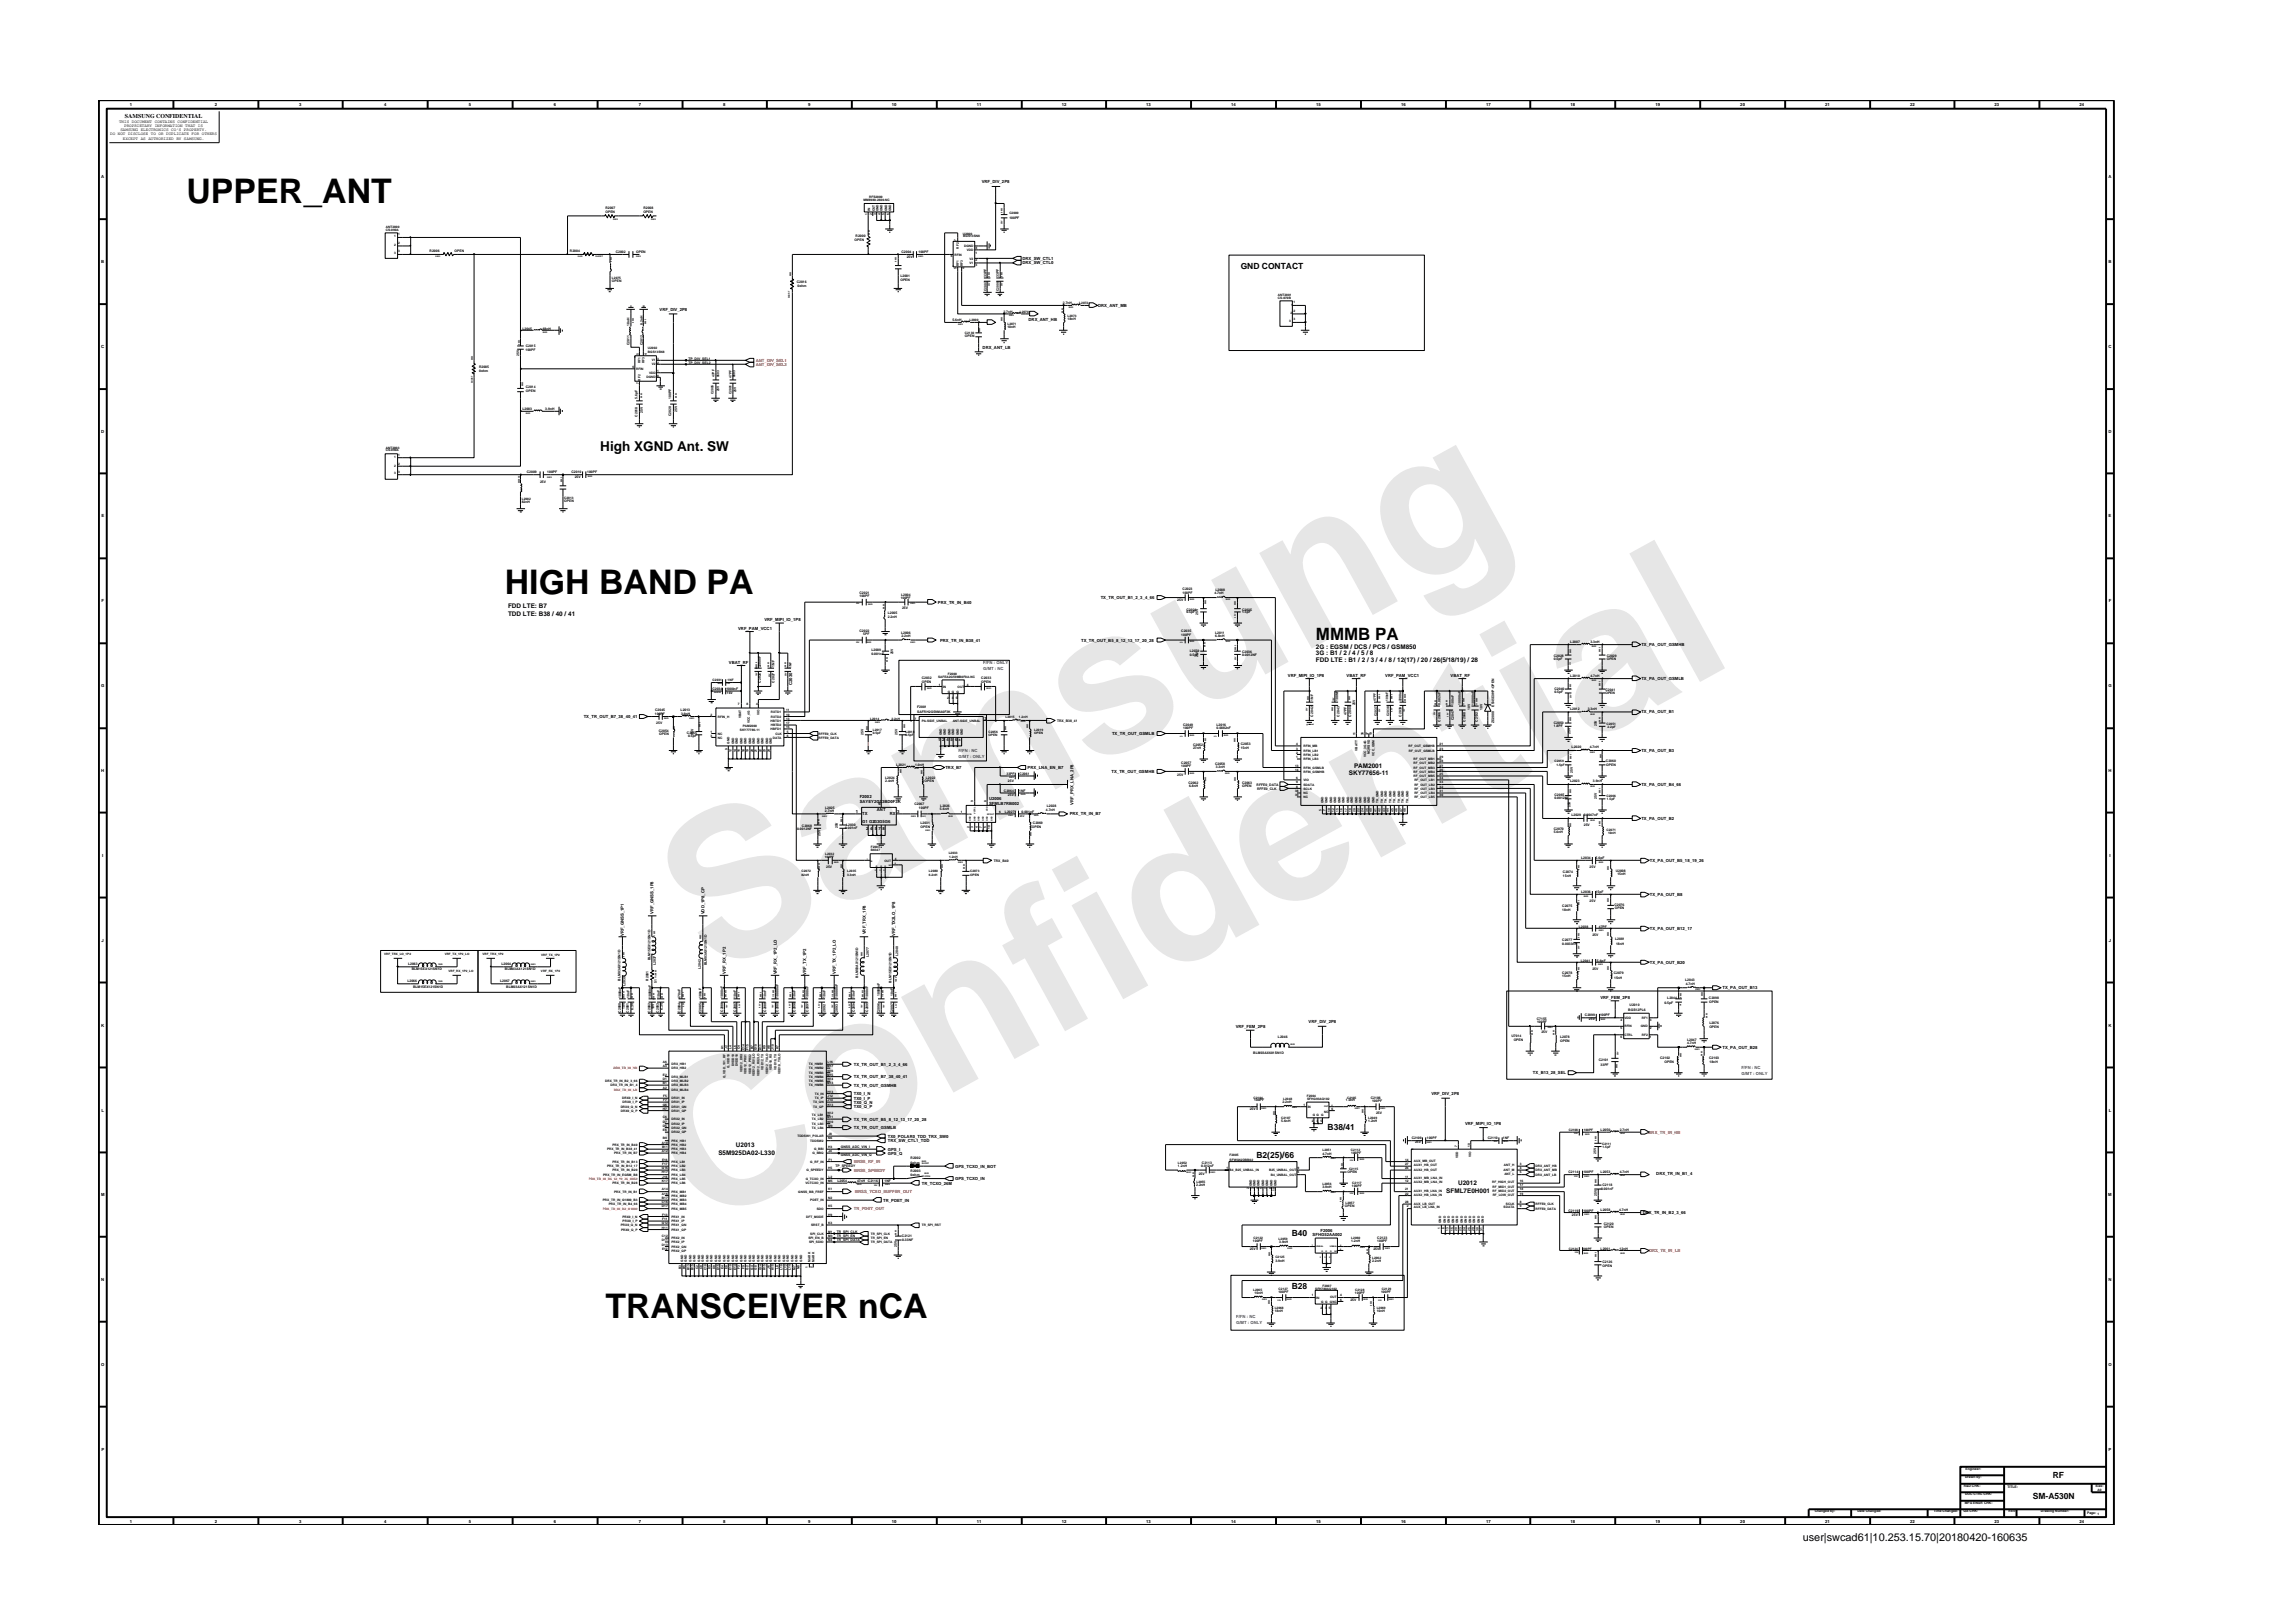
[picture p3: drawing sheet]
<svg xmlns="http://www.w3.org/2000/svg" width="297mm" height="210mm" viewBox="0 0 297 210" stroke-linecap="round" stroke-linejoin="round" font-family="sans-serif">
<defs><g id="words">
<g font-size="26.5" fill="#e6e6e6">
<text x="92.4" y="126.7" transform="rotate(-29 92.4 126.7)">Samsung</text>
<text x="91.1" y="159.4" transform="rotate(-29 91.1 159.4)">Confidential</text>
</g>
<g font-size="4.4">
<text x="24.2" y="26.4">UPPER_ANT</text>
<text x="65.4" y="77">HIGH BAND PA</text>
<text x="78.4" y="170.7">TRANSCEIVER nCA</text>
</g>
<text font-size="2.2" x="170.5" y="82.9">MMMB PA</text>
<text font-size="1.8" x="77.8" y="58.4">High XGND Ant. SW</text>
<text font-size="1.4" x="233.5" y="199.7">user|swcad61|10.253.15.70|20180420-160635</text>
<g font-size="1.1">
<text x="160.7" y="34.8">GND CONTACT</text>
<text x="172" y="146.3">B38/41</text>
<text x="162.8" y="150.1">B2(25)/66</text>
<text x="167.3" y="160.1">B40</text>
<text x="167.3" y="167">B28</text>
<text x="265.9" y="191.5">RF</text>
<text x="263.3" y="194.1">SM-A530N</text>
</g>
<g font-size=".8">
<text x="16.2" y="15.3">SAMSUNG CONFIDENTIAL</text>
<text x="65.8" y="79.8">TDD LTE: B38 / 40 / 41</text>
<text x="65.8" y="78.8">FDD LTE: B7</text>
<text x="170.5" y="84">2G : EGSM / DCS / PCS / GSM850</text>
<text x="170.5" y="85.7">FDD LTE : B1 / 2 / 3 / 4 / 8 / 12(17) / 20 / 26(5/18/19) / 28</text>
<text x="170.5" y="84.9">3G : B1 / 2 / 4 / 5 / 8</text>
<text x="174.7" y="100.4">SKY77656-11</text>
<text x="175.4" y="99.5">PAM2001</text>
<text x="93.1" y="149.6">S5M925DA02-L330</text>
<text x="95.3" y="148.6">U2013</text>
<text x="187.4" y="154.5">SFML7E0H001</text>
<text x="188.9" y="153.6">U2012</text>
</g>
<g font-size=".5">
<text x="14.3" y="17.5">DO NOT DISCLOSE TO OR DUPLICATE FOR OTHERS</text>
<text x="15.4" y="15.9">THIS DOCUMENT CONTAINS CONFIDENTIAL</text>
<text x="15.6" y="17">SAMSUNG ELECTRONICS CO’S PROPERTY.</text>
<text x="16.1" y="16.4">PROPRIETARY INFORMATION THAT IS</text>
<text x="16.8" y="13.8">1</text>
<text x="27.8" y="13.8">2</text>
<text x="38.7" y="13.8">3</text>
<text x="49.7" y="13.8">4</text>
<text x="60.8" y="13.8">5</text>
<text x="71.8" y="13.8">6</text>
<text x="82.8" y="13.8">7</text>
<text x="93.7" y="13.8">8</text>
<text x="104.7" y="13.8">9</text>
<text x="115.5" y="13.8">10</text>
<text x="126.6" y="13.8">11</text>
<text x="137.6" y="13.8">12</text>
<text x="148.5" y="13.8">13</text>
<text x="159.5" y="13.8">14</text>
<text x="170.5" y="13.8">15</text>
<text x="181.5" y="13.8">16</text>
<text x="192.5" y="13.8">17</text>
<text x="203.4" y="13.8">18</text>
<text x="214.4" y="13.8">19</text>
<text x="225.4" y="13.8">20</text>
<text x="236.5" y="13.8">21</text>
<text x="247.5" y="13.8">22</text>
<text x="258.4" y="13.8">23</text>
<text x="269.4" y="13.8">24</text>
<text x="13.1" y="23.1">A</text>
<text x="15.9" y="18.1">EXCEPT AS AUTHORIZED BY SAMSUNG.</text>
<text x="127.2" y="23.8">VRF_DIV_2P8</text>
<text x="273.1" y="23.1">A</text>
<text x="13.1" y="34.1">B</text>
<text x="132.4" y="34.3">DRX_SW_CTL0</text>
<text x="132.4" y="33.7">DRX_SW_CTL1</text>
<text x="273.1" y="34.1">B</text>
<text x="85.4" y="40.3">VRF_DIV_2P8</text>
<text x="133.2" y="41.6">DRX_ANT_HB</text>
<text x="142.2" y="39.8">DRX_ANT_MB</text>
<text x="13.1" y="45.1">C</text>
<text x="127.3" y="45.2">DRX_ANT_LB</text>
<text x="273.1" y="45.1">C</text>
<text x="13.1" y="56.1">D</text>
<text x="273.1" y="56.1">D</text>
<text x="13.1" y="67">E</text>
<text x="273.1" y="67">E</text>
<text x="142.6" y="77.6">TX_TR_OUT_B1_2_3_4_66</text>
<text x="13.2" y="78">F</text>
<text x="95.6" y="81.6">VRF_PAM_VCC1</text>
<text x="99" y="80.5">VRF_MIPI_IO_1P8</text>
<text x="121.5" y="78.2">PRX_TR_IN_B40</text>
<text x="121.8" y="83.1">PRX_TR_IN_B38_41</text>
<text x="140.1" y="83.1">TX_TR_OUT_B5_8_12_13_17_20_28</text>
<text x="212.6" y="83.7">TX_PA_OUT_GSMHB</text>
<text x="273.2" y="78">F</text>
<text x="13.1" y="89">G</text>
<text x="94.4" y="86">VBAT_RF</text>
<text x="102.6" y="88.8" transform="rotate(-90 102.6 88.8)">C2030</text>
<text x="166.8" y="87.7">VRF_MIPI_IO_1P8</text>
<text x="174.4" y="87.7">VBAT_RF</text>
<text x="179.4" y="87.7">VRF_PAM_VCC1</text>
<text x="187.9" y="87.7">VBAT_RF</text>
<text x="212.6" y="88.1">TX_PA_OUT_GSMLB</text>
<text x="273.1" y="89">G</text>
<text x="75.6" y="93">TX_TR_OUT_B7_38_40_41</text>
<text x="127.5" y="93.2">3</text>
<text x="144.1" y="95.2">TX_TR_OUT_GSMLB</text>
<text x="212.6" y="92.4">TX_PA_OUT_B1</text>
<text x="13.1" y="100.1">H</text>
<text x="121.5" y="96">1 2</text>
<text x="122.5" y="99.6">TRX_B7</text>
<text x="122.6" y="96">4</text>
<text x="123.1" y="96">5</text>
<text x="123.7" y="96">6</text>
<text x="133.1" y="99.6">PRX_LNA_EN_B7</text>
<text x="144" y="100.1">TX_TR_OUT_GSMHB</text>
<text x="212.6" y="97.4">TX_PA_OUT_B3</text>
<text x="212.6" y="101.8">TX_PA_OUT_B4_66</text>
<text x="273.1" y="100.1">H</text>
<text x="110.9" y="105.4">1</text>
<text x="111.4" y="103.4">F2002</text>
<text x="111.4" y="104">SAYEY2G53BD0F3K</text>
<text x="111.7" y="106.6">G1 G2G3G5G6</text>
<text x="111.7" y="105.6">TX</text>
<text x="112.2" y="107.6">2</text>
<text x="112.7" y="107.6">4 5</text>
<text x="113.6" y="105.1">ANT</text>
<text x="113.8" y="107.6">7</text>
<text x="113.8" y="104.3">6</text>
<text x="114.3" y="107.6">8</text>
<text x="115.3" y="105.6">RX</text>
<text x="116.2" y="105.4">3</text>
<text x="128.1" y="104.3">SFMLB7RB002</text>
<text x="128.1" y="103.7">U2006</text>
<text x="138.6" y="105.6">PRX_TR_IN_B7</text>
<text x="139.1" y="104.3" transform="rotate(-90 139.1 104.3)">VRF_PRX_LNA_2P8</text>
<text x="212.6" y="106.2">TX_PA_OUT_B2</text>
<text x="13.2" y="111">I</text>
<text x="213.7" y="111.6">TX_PA_OUT_B5_18_19_26</text>
<text x="273.3" y="111">I</text>
<text x="84.6" y="118.4" transform="rotate(-90 84.6 118.4)">VRF_GNSS_1P8</text>
<text x="91.2" y="118.5" transform="rotate(-90 91.2 118.5)">VDD_1P8_CP</text>
<text x="213.7" y="116.1">TX_PA_OUT_B8</text>
<text x="13.2" y="122">J</text>
<text x="80.8" y="121.3" transform="rotate(-90 80.8 121.3)">VRF_GNSS_1P1</text>
<text x="112.2" y="121" transform="rotate(-90 112.2 121)">VRF_TRX_1P8</text>
<text x="116" y="121.3" transform="rotate(-90 116 121.3)">VRF_TX2LO_1P8</text>
<text x="213.7" y="124.9">TX_PA_OUT_B20</text>
<text x="213.7" y="120.5">TX_PA_OUT_B12_17</text>
<text x="273.2" y="122">J</text>
<text x="94" y="126.1" transform="rotate(-90 94 126.1)">VRF_RX_1P2</text>
<text x="100.6" y="126.2" transform="rotate(-90 100.6 126.2)">VRF_RX_1P2_LO</text>
<text x="104.5" y="126.3" transform="rotate(-90 104.5 126.3)">VRF_TX_1P2</text>
<text x="108.3" y="126.2" transform="rotate(-90 108.3 126.2)">VRF_TX_1P2_LO</text>
<text x="207.3" y="129.4">VRF_FEM_2P8</text>
<text x="223.1" y="128.2">TX_PA_OUT_B13</text>
<text x="13.1" y="133">K</text>
<text x="160.1" y="133.2">VRF_FEM_2P8</text>
<text x="169.5" y="132.6">VRF_DIV_2P8</text>
<text x="223.1" y="135.9">TX_PA_OUT_B28</text>
<text x="273.1" y="133">K</text>
<text x="13.2" y="144">L</text>
<text x="110.6" y="138.1">TX_TR_OUT_B1_2_3_4_66</text>
<text x="110.6" y="139.7">TX_TR_OUT_B7_38_40_41</text>
<text x="110.6" y="140.8">TX_TR_OUT_GSMHB</text>
<text x="110.6" y="141.9">TX0_I_N</text>
<text x="110.6" y="142.5">TX0_I_P</text>
<text x="110.6" y="143.6">TX0_Q_P</text>
<text x="110.6" y="143">TX0_Q_N</text>
<text x="185.4" y="141.9">VRF_DIV_2P8</text>
<text x="198.6" y="139.2">TX_B13_28_SEL</text>
<text x="273.2" y="144">L</text>
<text x="110.6" y="146.3">TX_TR_OUT_GSMLB</text>
<text x="110.6" y="145.2">TX_TR_OUT_B5_8_12_13_17_20_28</text>
<text x="115" y="147.4">TX0_POLAR0_TDD_TRX_SW0</text>
<text x="115" y="148">TRX_SW_CTL1_TDD</text>
<text x="115" y="149.1">GPS_I</text>
<text x="115" y="149.6">GPS_Q</text>
<text x="189.8" y="145.8">VRF_MIPI_IO_1P8</text>
<text x="13.1" y="154.9">M</text>
<text x="114.4" y="155.7">TR_PDET_IN</text>
<text x="119.4" y="153.5">TR_TCXO_26M</text>
<text x="123.7" y="152.9">GPS_TCXO_IN</text>
<text x="123.7" y="151.3">GPS_TCXO_IN_BOT</text>
<text x="214.6" y="152.2">DRX_TR_IN_B1_4</text>
<text x="273.1" y="154.9">M</text>
<text x="170" y="160.2">SFHG52AA002</text>
<text x="171.1" y="159.7">F2006</text>
<text x="212.8" y="157.3">DRX_TR_IN_B2_3_66</text>
<text x="13.1" y="165.9">N</text>
<text x="273.1" y="165.9">N</text>
<text x="13.1" y="176.9">O</text>
<text x="273.1" y="176.9">O</text>
<text x="13.1" y="187.9">P</text>
<text x="273.1" y="187.9">P</text>
<text x="16.8" y="197.2">1</text>
<text x="27.8" y="197.2">2</text>
<text x="38.7" y="197.2">3</text>
<text x="49.7" y="197.2">4</text>
<text x="60.8" y="197.2">5</text>
<text x="71.8" y="197.2">6</text>
<text x="82.8" y="197.2">7</text>
<text x="93.7" y="197.2">8</text>
<text x="104.7" y="197.2">9</text>
<text x="115.5" y="197.2">10</text>
<text x="126.6" y="197.2">11</text>
<text x="137.6" y="197.2">12</text>
<text x="148.5" y="197.2">13</text>
<text x="159.5" y="197.2">14</text>
<text x="170.5" y="197.2">15</text>
<text x="181.5" y="197.2">16</text>
<text x="192.5" y="197.2">17</text>
<text x="203.4" y="197.2">18</text>
<text x="214.4" y="197.2">19</text>
<text x="225.4" y="197.2">20</text>
<text x="236.5" y="197.2">21</text>
<text x="247.5" y="197.2">22</text>
<text x="258.4" y="197.2">23</text>
<text x="269.4" y="197.2">24</text>
</g>
<g font-size=".5" fill="#f00">
<text x="97.9" y="47.4">ANT_DIV_SEL2</text>
<text x="97.9" y="46.9">ANT_DIV_SEL1</text>
<text x="213.6" y="146.9">DRX_TR_IN_HB</text>
<text x="110.6" y="150.7">GNSS_RF_IN</text>
<text x="110.6" y="151.8">GNSS_SPEEDY</text>
<text x="110.8" y="154.6">GNSS_TCXO_BUFFER_OUT</text>
<text x="110.6" y="156.8">TR_PDET_OUT</text>
<text x="213.6" y="162.2">DRX_TR_IN_LB</text>
</g>
<g font-size=".5" fill="#00f">
<text x="127.4" y="86">F/FN : ONLY</text>
<text x="127.4" y="86.8">G/MT : NC</text>
<text x="124.1" y="97.5">F/FN : NC</text>
<text x="124.1" y="98.2">G/MT : ONLY</text>
<text x="225.6" y="138.5">F/FN : NC</text>
<text x="225.6" y="139.2">G/MT : ONLY</text>
<text x="160.1" y="170.8">F/FN : NC</text>
<text x="160.1" y="171.5">G/MT : ONLY</text>
</g>
<g font-size=".4">
<text x="50" y="29.9">CS-090A</text>
<text x="50" y="29.5">ANT2000</text>
<text x="78.4" y="27.6">OPEN</text>
<text x="78.4" y="27.1">R2007</text>
<text x="83.3" y="27.1">R2008</text>
<text x="83.3" y="27.6">OPEN</text>
<text x="111.9" y="26.1">MM8980-2600-NC</text>
<text x="112.4" y="27.8" transform="rotate(-90 112.4 27.8)">1</text>
<text x="112.6" y="25.6">RFS2000</text>
<text x="112.7" y="27.4" transform="rotate(-90 112.7 27.4)">IN</text>
<text x="113" y="27.8" transform="rotate(-90 113 27.8)">2</text>
<text x="113.3" y="27.4" transform="rotate(-90 113.3 27.4)">OUT</text>
<text x="113.5" y="27.8" transform="rotate(-90 113.5 27.8)">3</text>
<text x="113.8" y="27.4" transform="rotate(-90 113.8 27.4)">GND</text>
<text x="114.1" y="27.8" transform="rotate(-90 114.1 27.8)">4</text>
<text x="114.3" y="27.4" transform="rotate(-90 114.3 27.4)">GND</text>
<text x="114.6" y="27.8" transform="rotate(-90 114.6 27.8)">5</text>
<text x="114.9" y="27.4" transform="rotate(-90 114.9 27.4)">GND</text>
<text x="115.2" y="27.8" transform="rotate(-90 115.2 27.8)">6</text>
<text x="115.4" y="27.4" transform="rotate(-90 115.4 27.4)">GND</text>
<text x="130.8" y="27.7">C2000</text>
<text x="130.8" y="28.3">100PF</text>
<text x="51.1" y="30.7">1</text>
<text x="51.1" y="31.8">2</text>
<text x="51.1" y="32.9">3</text>
<text x="51.6" y="30.5">1</text>
<text x="51.6" y="31.6">2</text>
<text x="51.6" y="32.7">3</text>
<text x="55.7" y="32.6">R2006</text>
<text x="58.9" y="32.7">OPEN</text>
<text x="73.8" y="32.7">R2004</text>
<text x="79.8" y="32.8">C2002</text>
<text x="82.4" y="32.8">OPEN</text>
<text x="110.7" y="31.2">OPEN</text>
<text x="110.8" y="30.7">R2000</text>
<text x="116.6" y="35.9">L2001</text>
<text x="116.8" y="32.8">C2004</text>
<text x="117.5" y="33.5">25V</text>
<text x="119" y="32.8">100PF</text>
<text x="123.2" y="33.3">6</text>
<text x="123.6" y="33.1">RFIN</text>
<text x="123.9" y="31.2" transform="rotate(-90 123.9 31.2)">7</text>
<text x="123.9" y="34.9" transform="rotate(-90 123.9 34.9)">5</text>
<text x="124.2" y="32.2" transform="rotate(-90 124.2 32.2)">RF2</text>
<text x="124.2" y="34.5" transform="rotate(-90 124.2 34.5)">RF1</text>
<text x="124.7" y="30.4">U2000</text>
<text x="124.7" y="34.5" transform="rotate(-90 124.7 34.5)">RF3</text>
<text x="124.8" y="30.7">BGS13SN8</text>
<text x="124.9" y="32">DGND</text>
<text x="125" y="34.9" transform="rotate(-90 125 34.9)">4</text>
<text x="125.2" y="32.5">VDD</text>
<text x="125.6" y="33.6">V2</text>
<text x="125.6" y="34.2">V1</text>
<text x="126.4" y="32.2">8</text>
<text x="126.4" y="32.8">1</text>
<text x="126.4" y="33.9">2</text>
<text x="126.4" y="34.4">3</text>
<text x="127.8" y="35.8" transform="rotate(-90 127.8 35.8)">33PF</text>
<text x="129.4" y="35.8" transform="rotate(-90 129.4 35.8)">33PF</text>
<text x="79.3" y="36.1">L2075</text>
<text x="79.3" y="36.5">OPEN</text>
<text x="103.2" y="36.6">C2016</text>
<text x="103.3" y="37.2">0ohm</text>
<text x="116.6" y="36.4">OPEN</text>
<text x="123.4" y="41.6">5.6nH</text>
<text x="125.6" y="41.6">L2000</text>
<text x="127.8" y="37.7" transform="rotate(-90 127.8 37.7)">C2007</text>
<text x="129.4" y="37.7" transform="rotate(-90 129.4 37.7)">C2008</text>
<text x="130" y="40.5">2.7nH</text>
<text x="132.1" y="40.5">L2070</text>
<text x="137.7" y="39.4">2.7nH</text>
<text x="138.3" y="41">L2073</text>
<text x="138.3" y="41.4">18nH</text>
<text x="139.8" y="39.4">L2072</text>
<text x="165.6" y="38.3">ANT2001</text>
<text x="165.6" y="38.7">CS-070B</text>
<text x="167" y="41.7">3</text>
<text x="167.2" y="40.7">2</text>
<text x="167.2" y="39.6">1</text>
<text x="167.6" y="39.3">1</text>
<text x="167.6" y="40.4">2</text>
<text x="167.6" y="41.5">3</text>
<text x="62.1" y="47.6">R2005</text>
<text x="67.2" y="46.1" transform="rotate(-90 67.2 46.1)">25V</text>
<text x="67.7" y="42.7">L2045</text>
<text x="68.1" y="45.4">100PF</text>
<text x="68.1" y="44.9">C2015</text>
<text x="70.3" y="42.7">68nH</text>
<text x="81.6" y="44.7" transform="rotate(-90 81.6 44.7)">C2011</text>
<text x="81.6" y="42.3" transform="rotate(-90 81.6 42.3)">18nH</text>
<text x="81.9" y="47.7">6</text>
<text x="82.4" y="47.9">RFIN</text>
<text x="82.7" y="46" transform="rotate(-90 82.7 46)">5</text>
<text x="83" y="47" transform="rotate(-90 83 47)">RF1</text>
<text x="83.3" y="44.7" transform="rotate(-90 83.3 44.7)">C2012</text>
<text x="83.3" y="42.1" transform="rotate(-90 83.3 42.1)">8.2nH</text>
<text x="83.5" y="47" transform="rotate(-90 83.5 47)">RF3</text>
<text x="83.8" y="46" transform="rotate(-90 83.8 46)">4</text>
<text x="83.9" y="45.7">BGS13SN8</text>
<text x="83.9" y="45.2">U2002</text>
<text x="84.4" y="47.3">V2</text>
<text x="84.4" y="46.8">V1</text>
<text x="85.1" y="47.1">2</text>
<text x="85.1" y="46.6">3</text>
<text x="89.2" y="46.6">TP_DIV_SEL1</text>
<text x="89.2" y="47.1">TP_DIV_SEL2</text>
<text x="125" y="43.2">C2130</text>
<text x="125" y="43.6">OPEN</text>
<text x="130.5" y="42.1">L2071</text>
<text x="130.5" y="42.5">10nH</text>
<text x="62.1" y="48.2">0ohm</text>
<text x="67.7" y="53.1">L2003</text>
<text x="68.1" y="50.3">C2014</text>
<text x="68.1" y="50.8">OPEN</text>
<text x="70.6" y="53.1">3.9nH</text>
<text x="82.6" y="54" transform="rotate(-90 82.6 54)">C2018</text>
<text x="82.6" y="51.6" transform="rotate(-90 82.6 51.6)">5.6pF</text>
<text x="82.7" y="49.8" transform="rotate(-90 82.7 49.8)">7</text>
<text x="83" y="49.3" transform="rotate(-90 83 49.3)">RF2</text>
<text x="83.3" y="53.5" transform="rotate(-90 83.3 53.5)">25V</text>
<text x="83.7" y="49">DGND</text>
<text x="84.1" y="48.4">VDD</text>
<text x="85.1" y="48.8">8</text>
<text x="85.1" y="48.2">1</text>
<text x="87" y="53.9" transform="rotate(-90 87 53.9)">C2020</text>
<text x="87" y="51.7" transform="rotate(-90 87 51.7)">100PF</text>
<text x="87.7" y="53.4" transform="rotate(-90 87.7 53.4)">25V</text>
<text x="92.4" y="51.1" transform="rotate(-90 92.4 51.1)">C2005</text>
<text x="92.6" y="48.8" transform="rotate(-90 92.6 48.8)">47PF</text>
<text x="93.2" y="50.7" transform="rotate(-90 93.2 50.7)">25V</text>
<text x="93.2" y="48.9" transform="rotate(-90 93.2 48.9)">0603</text>
<text x="94.8" y="51.1" transform="rotate(-90 94.8 51.1)">C2001</text>
<text x="94.8" y="49" transform="rotate(-90 94.8 49)">47PF</text>
<text x="95.2" y="48.9" transform="rotate(-90 95.2 48.9)">0603</text>
<text x="95.4" y="50.8" transform="rotate(-90 95.4 50.8)">25V</text>
<text x="50" y="58.1">ANT2003</text>
<text x="50" y="58.4">CS-090A</text>
<text x="51.1" y="59.3">1</text>
<text x="51.6" y="59.1">1</text>
<text x="51.1" y="60.4">2</text>
<text x="51.1" y="61.5">3</text>
<text x="51.6" y="60.2">2</text>
<text x="51.6" y="61.3">3</text>
<text x="67.6" y="64.8">L2002</text>
<text x="67.6" y="65.2">82nH</text>
<text x="68.2" y="61.3">C2009</text>
<text x="70" y="62.5">25V</text>
<text x="70.9" y="61.3">100PF</text>
<text x="73.1" y="64.6">C2013</text>
<text x="73.1" y="65.1">OPEN</text>
<text x="74" y="61.3">C2010</text>
<text x="74.5" y="61.9">25V</text>
<text x="76.1" y="61.3">100PF</text>
<text x="111.3" y="76.9">C2021</text>
<text x="111.3" y="77.3">100PF</text>
<text x="116.7" y="77.6">100PF</text>
<text x="116.7" y="77.2">L2004</text>
<text x="152.5" y="77.8">25V</text>
<text x="153.2" y="76.9">100PF</text>
<text x="153.2" y="76.5">C2023</text>
<text x="157.3" y="76.9">4.7nH</text>
<text x="157.4" y="76.5">L2008</text>
<text x="111.3" y="81.9">C2022</text>
<text x="111.8" y="82.3">5PF</text>
<text x="115" y="80">2.2nH</text>
<text x="115" y="79.5">L2005</text>
<text x="116.7" y="82.1">L2006</text>
<text x="116.8" y="82.5">2.2nH</text>
<text x="116.8" y="78.9">25V</text>
<text x="153" y="82.4">100PF</text>
<text x="153" y="81.8">C2035</text>
<text x="153.7" y="79.1">C2024</text>
<text x="153.7" y="79.4">0.5pF</text>
<text x="155.2" y="79.6" transform="rotate(-90 155.2 79.6)">25V</text>
<text x="157.4" y="82.5">6.8nH</text>
<text x="157.4" y="82.1">L2011</text>
<text x="160.9" y="79.4">1.5pF</text>
<text x="160.9" y="79.1">C2025</text>
<text x="203.4" y="83.3">L2007</text>
<text x="206" y="83.3">3.3nH</text>
<text x="92.3" y="89.4">C2034</text>
<text x="92.3" y="88.3">C2031</text>
<text x="94.1" y="89.4">1000nF</text>
<text x="94.2" y="89.9">16V</text>
<text x="94.3" y="88.3">1NF</text>
<text x="98.6" y="88.4" transform="rotate(-90 98.6 88.4)">C2026</text>
<text x="98.6" y="86.5" transform="rotate(-90 98.6 86.5)">2200nF</text>
<text x="100.3" y="88.4" transform="rotate(-90 100.3 88.4)">C2027</text>
<text x="100.3" y="86.4" transform="rotate(-90 100.3 86.4)">1NF</text>
<text x="102.5" y="86.5" transform="rotate(-90 102.5 86.5)">1NF</text>
<text x="112.9" y="84.3">L2009</text>
<text x="112.9" y="84.9">0.001nF</text>
<text x="115.7" y="84.8" transform="rotate(-90 115.7 84.8)">25V</text>
<text x="119.4" y="87.9">C2032</text>
<text x="119.4" y="88.4">OPEN</text>
<text x="121.5" y="87.9">SAFEA2G59MB0F0A-NC</text>
<text x="121.6" y="88.8">1</text>
<text x="122.2" y="89.2">IN</text>
<text x="122.8" y="87.5">F2000</text>
<text x="122.8" y="89.8">G G G</text>
<text x="124.1" y="89.1">OUT</text>
<text x="125.3" y="88.8">4</text>
<text x="127.1" y="87.9">C2033</text>
<text x="127.1" y="88.4">OPEN</text>
<text x="154.1" y="84.9">0.5pF</text>
<text x="154.1" y="84.4">L2079</text>
<text x="155.2" y="85.1" transform="rotate(-90 155.2 85.1)">25V</text>
<text x="160.9" y="85">0.0012NF</text>
<text x="160.9" y="84.6">C2036</text>
<text x="201.3" y="85.5">0.5pF</text>
<text x="201.3" y="85.1">C2028</text>
<text x="201.4" y="89.4">C2040</text>
<text x="201.4" y="89.8">0.5pF</text>
<text x="203.4" y="87.7">L2010</text>
<text x="206" y="87.7">4.7nH</text>
<text x="208" y="89.5">C2041</text>
<text x="208" y="89.9">OPEN</text>
<text x="208.1" y="85.1">C2029</text>
<text x="208.1" y="85.5">OPEN</text>
<text x="84.8" y="92.6">100PF</text>
<text x="84.9" y="92.1">C2045</text>
<text x="85" y="93.8">25V</text>
<text x="85.3" y="94.9">C2054</text>
<text x="85.4" y="95.3">OPEN</text>
<text x="88.2" y="92.1">L2013</text>
<text x="88.2" y="92.6">3.9nH</text>
<text x="89" y="95">C2055</text>
<text x="89.1" y="95.4">0.5pF</text>
<text x="89.8" y="95.2" transform="rotate(-90 89.8 95.2)">25V</text>
<text x="92" y="94.9">1</text>
<text x="92" y="95.4">3</text>
<text x="92" y="92.7">2</text>
<text x="93" y="95.2">NC</text>
<text x="93" y="95.7">NC</text>
<text x="93" y="93">RFIN_H</text>
<text x="95.6" y="91.3">7</text>
<text x="95.8" y="94.8">SKY77786-11</text>
<text x="96" y="93.1" transform="rotate(-90 96 93.1)">VBAT</text>
<text x="96.2" y="94.2">PAM2000</text>
<text x="96.7" y="91.3">8</text>
<text x="97.1" y="93.7" transform="rotate(-90 97.1 93.7)">VCC_4G</text>
<text x="98" y="91.3">4</text>
<text x="98.4" y="92.7" transform="rotate(-90 98.4 92.7)">VIO</text>
<text x="99.8" y="93.5">HBTD1</text>
<text x="99.8" y="94.6">HBFD1</text>
<text x="99.9" y="94.1">HBTD2</text>
<text x="99.9" y="93">RXTD2</text>
<text x="99.9" y="92.4">RXTD1</text>
<text x="100.1" y="95.7">DATA</text>
<text x="100.4" y="95.2">CLK</text>
<text x="101.8" y="92.7">10</text>
<text x="101.8" y="92.1">11</text>
<text x="101.8" y="93.2">13</text>
<text x="101.8" y="94.3">15</text>
<text x="101.8" y="93.8">17</text>
<text x="101.9" y="94.9">5</text>
<text x="101.9" y="95.4">6</text>
<text x="106" y="95.2">RFFE0_CLK</text>
<text x="106" y="95.7">RFFE0_DATA</text>
<text x="111.9" y="95.2" transform="rotate(-90 111.9 95.2)">25V</text>
<text x="112.7" y="93.2">L2014</text>
<text x="113.1" y="94.6">L2017</text>
<text x="113.1" y="95.1">0.5pF</text>
<text x="115.5" y="93.2">2.2nH</text>
<text x="116.3" y="95.2" transform="rotate(-90 116.3 95.2)">25V</text>
<text x="117.3" y="95.4">0.5pF</text>
<text x="117.3" y="94.9">L2018</text>
<text x="118.4" y="93.2">7</text>
<text x="118.8" y="91.7">F2001</text>
<text x="118.8" y="92.3">SAFRH2G59MA0F3K</text>
<text x="119.4" y="93.5">PA-SIDE_UNBAL</text>
<text x="122" y="95.3" transform="rotate(-90 122 95.3)">GND</text>
<text x="122.5" y="95.3" transform="rotate(-90 122.5 95.3)">GND</text>
<text x="122.7" y="90.5">2</text>
<text x="123.1" y="95.3" transform="rotate(-90 123.1 95.3)">GND</text>
<text x="123.3" y="90.5">3 5</text>
<text x="123.4" y="93.5">ANT-SIDE_UNBAL</text>
<text x="123.6" y="95.3" transform="rotate(-90 123.6 95.3)">GND</text>
<text x="124.2" y="95.3" transform="rotate(-90 124.2 95.3)">GND</text>
<text x="124.7" y="95.3" transform="rotate(-90 124.7 95.3)">GND</text>
<text x="128" y="94.9">C2056</text>
<text x="128" y="95.3">OPEN</text>
<text x="130.3" y="93.1">L2015</text>
<text x="132" y="93.1">1.2nH</text>
<text x="134" y="94.6">L2019</text>
<text x="134" y="95.1">OPEN</text>
<text x="136.9" y="93.5">TRX_B38_41</text>
<text x="153.3" y="94">C2049</text>
<text x="153.3" y="94.4">100PF</text>
<text x="157.6" y="94.4">0.0082nF</text>
<text x="157.6" y="94">L2016</text>
<text x="170.1" y="92.8" transform="rotate(-90 170.1 92.8)">C2042</text>
<text x="170.1" y="90.8" transform="rotate(-90 170.1 90.8)">1NF</text>
<text x="173.3" y="90.8" transform="rotate(-90 173.3 90.8)">100NF</text>
<text x="173.5" y="92.8" transform="rotate(-90 173.5 92.8)">C2043</text>
<text x="174.4" y="92.6" transform="rotate(-90 174.4 92.6)">47PF</text>
<text x="175" y="92.8" transform="rotate(-90 175 92.8)">C2044</text>
<text x="175.5" y="91.4" transform="rotate(-90 175.5 91.4)">25V</text>
<text x="175.6" y="95.3" transform="rotate(-90 175.6 95.3)">11</text>
<text x="176.6" y="95.3" transform="rotate(-90 176.6 95.3)">36</text>
<text x="177.2" y="95.3" transform="rotate(-90 177.2 95.3)">37</text>
<text x="177.7" y="95.3" transform="rotate(-90 177.7 95.3)">19</text>
<text x="178.2" y="90.8" transform="rotate(-90 178.2 90.8)">47PF</text>
<text x="178.3" y="92.8" transform="rotate(-90 178.3 92.8)">C2037</text>
<text x="179.8" y="90.8" transform="rotate(-90 179.8 90.8)">100nF</text>
<text x="179.9" y="92.8" transform="rotate(-90 179.9 92.8)">C2038</text>
<text x="181.5" y="92.8" transform="rotate(-90 181.5 92.8)">C2039</text>
<text x="181.5" y="90.9" transform="rotate(-90 181.5 90.9)">2200nF</text>
<text x="186.6" y="93.5" transform="rotate(-90 186.6 93.5)">C2046</text>
<text x="186.6" y="91.3" transform="rotate(-90 186.6 91.3)">0.082nF</text>
<text x="188.3" y="93.3" transform="rotate(-90 188.3 93.3)">C2047</text>
<text x="188.3" y="91.3" transform="rotate(-90 188.3 91.3)">100nF</text>
<text x="189.3" y="91.3" transform="rotate(-90 189.3 91.3)">10000nF</text>
<text x="189.9" y="93.5" transform="rotate(-90 189.9 93.5)">C2048</text>
<text x="190.4" y="92" transform="rotate(-90 190.4 92)">10V</text>
<text x="191" y="91.3" transform="rotate(-90 191 91.3)">10000nF</text>
<text x="191.5" y="93.5" transform="rotate(-90 191.5 93.5)">C2132</text>
<text x="192.1" y="92" transform="rotate(-90 192.1 92)">10V</text>
<text x="193.6" y="93.7" transform="rotate(-90 193.6 93.7)">ZD2000</text>
<text x="193.6" y="91.6" transform="rotate(-90 193.6 91.6)">ES45D3HP-OPEN</text>
<text x="201.3" y="94.2">1.8PF</text>
<text x="201.3" y="93.8">C2050</text>
<text x="203.4" y="92">L2012</text>
<text x="203.5" y="95" transform="rotate(-90 203.5 95)">25V</text>
<text x="205.7" y="92">3.3nH</text>
<text x="206.9" y="94.1" transform="rotate(-90 206.9 94.1)">25V</text>
<text x="208.1" y="93.9">C2051</text>
<text x="208.2" y="94.3">2.2pF</text>
<text x="94.2" y="97.2" transform="rotate(-90 94.2 97.2)">9</text>
<text x="94.5" y="96.4" transform="rotate(-90 94.5 96.4)">GND</text>
<text x="94.8" y="97.5" transform="rotate(-90 94.8 97.5)">12</text>
<text x="95.1" y="96.4" transform="rotate(-90 95.1 96.4)">GND</text>
<text x="95.3" y="97.5" transform="rotate(-90 95.3 97.5)">14</text>
<text x="95.6" y="96.4" transform="rotate(-90 95.6 96.4)">GND</text>
<text x="95.9" y="97.5" transform="rotate(-90 95.9 97.5)">16</text>
<text x="96.2" y="96.4" transform="rotate(-90 96.2 96.4)">GND</text>
<text x="96.4" y="97.5" transform="rotate(-90 96.4 97.5)">18</text>
<text x="96.7" y="96.4" transform="rotate(-90 96.7 96.4)">GND</text>
<text x="97" y="97.5" transform="rotate(-90 97 97.5)">19</text>
<text x="97.3" y="96.4" transform="rotate(-90 97.3 96.4)">GND</text>
<text x="97.5" y="97.5" transform="rotate(-90 97.5 97.5)">20</text>
<text x="97.8" y="96.4" transform="rotate(-90 97.8 96.4)">GND</text>
<text x="98.1" y="97.5" transform="rotate(-90 98.1 97.5)">21</text>
<text x="98.4" y="96.4" transform="rotate(-90 98.4 96.4)">GND</text>
<text x="98.6" y="97.5" transform="rotate(-90 98.6 97.5)">22</text>
<text x="98.9" y="96.4" transform="rotate(-90 98.9 96.4)">GND</text>
<text x="99.2" y="97.5" transform="rotate(-90 99.2 97.5)">23</text>
<text x="99.5" y="96.4" transform="rotate(-90 99.5 96.4)">GND</text>
<text x="99.7" y="97.5" transform="rotate(-90 99.7 97.5)">24</text>
<text x="100" y="96.4" transform="rotate(-90 100 96.4)">GND</text>
<text x="114.7" y="101">L2024</text>
<text x="114.7" y="101.3">2.4nH</text>
<text x="116.1" y="99.3">L2021</text>
<text x="118.6" y="99.3">1.0nH</text>
<text x="119.8" y="101.3">OPEN</text>
<text x="119.9" y="101">L2022</text>
<text x="124.2" y="96">8</text>
<text x="130.4" y="100.4">33PF</text>
<text x="130.6" y="101.3">25V</text>
<text x="132.1" y="100.4">C2061</text>
<text x="152.5" y="100.5">25V</text>
<text x="153" y="99">C2057</text>
<text x="153" y="99.4">100PF</text>
<text x="154" y="101.6">C2062</text>
<text x="154" y="102">6.8nH</text>
<text x="154.5" y="96.6">C2052</text>
<text x="154.5" y="97.1">27nH</text>
<text x="157.4" y="99.1">C2058</text>
<text x="157.5" y="99.5">3.3nH</text>
<text x="160.7" y="96.5">C2053</text>
<text x="160.7" y="97">15nH</text>
<text x="160.9" y="101.6">C2063</text>
<text x="160.9" y="102">OPEN</text>
<text x="162.8" y="101.8">RFFE0_DATA</text>
<text x="167.8" y="99.3">13</text>
<text x="167.8" y="99.8">14</text>
<text x="167.9" y="97.1">3</text>
<text x="167.9" y="98.2">1</text>
<text x="167.9" y="100.9">6</text>
<text x="167.9" y="101.4">9</text>
<text x="167.9" y="96.5">4</text>
<text x="167.9" y="97.6">2</text>
<text x="168.9" y="97.4">RFIN_LB1</text>
<text x="168.9" y="98.5">RFIN_LB3</text>
<text x="168.9" y="101.2">VIO</text>
<text x="168.9" y="101.8">SDATA</text>
<text x="168.9" y="96.8">RFIN_MB</text>
<text x="168.9" y="97.9">RFIN_LB2</text>
<text x="168.9" y="99.6">RFIN_GSMLB</text>
<text x="168.9" y="100.1">RFIN_GSMHB</text>
<text x="175.9" y="97.2" transform="rotate(-90 175.9 97.2)">VBATT</text>
<text x="177" y="98.1" transform="rotate(-90 177 98.1)">VCC_3G4G</text>
<text x="177.5" y="97.7" transform="rotate(-90 177.5 97.7)">NC|RSVD</text>
<text x="178.1" y="97.9" transform="rotate(-90 178.1 97.9)">VCC_GSM</text>
<text x="182.5" y="96.8">RF_OUT_GSMHB</text>
<text x="182.5" y="97.4">RF_OUT_GSMLB</text>
<text x="183.1" y="100.7">RF_OUT_MB5</text>
<text x="183.1" y="100.1">RF_OUT_MB4</text>
<text x="183.1" y="99.6">RF_OUT_MB3</text>
<text x="183.1" y="99">RF_OUT_MB2</text>
<text x="183.1" y="98.5">RF_OUT_MB1</text>
<text x="183.2" y="101.8">RF_OUT_LB2</text>
<text x="183.2" y="101.2">RF_OUT_LB1</text>
<text x="186.5" y="101.4">33</text>
<text x="186.5" y="100.9">34</text>
<text x="186.5" y="96.5">21</text>
<text x="186.5" y="100.3">25</text>
<text x="186.5" y="99.8">26</text>
<text x="186.5" y="99.3">27</text>
<text x="186.5" y="98.7">28</text>
<text x="186.5" y="98.2">29</text>
<text x="186.5" y="97.1">23</text>
<text x="201.4" y="98.7">C2059</text>
<text x="201.6" y="99.2">1.5pF</text>
<text x="203.4" y="101.4">L2023</text>
<text x="203.6" y="97">L2020</text>
<text x="203.7" y="100.1" transform="rotate(-90 203.7 100.1)">25V</text>
<text x="205.9" y="97">4.7nH</text>
<text x="206.3" y="101.4">3.9nH</text>
<text x="208" y="98.7">C2060</text>
<text x="208.1" y="99.2">OPEN</text>
<text x="103.3" y="107.5">0.0012NF</text>
<text x="103.9" y="107.1">C2068</text>
<text x="106.9" y="105.2">2.7nH</text>
<text x="106.9" y="104.8">L2025</text>
<text x="108.6" y="107.3" transform="rotate(-90 108.6 107.3)">25V</text>
<text x="109.5" y="107.4">0.001nF</text>
<text x="109.6" y="107">L2030</text>
<text x="118.5" y="104.3">C2067</text>
<text x="119" y="104.8">100PF</text>
<text x="119.2" y="106.7">L2031</text>
<text x="119.3" y="107.2">OPEN</text>
<text x="121.8" y="104.9">5.6nH</text>
<text x="121.8" y="104.6">L2026</text>
<text x="124.5" y="105.3">1</text>
<text x="125.6" y="107.2" transform="rotate(-90 125.6 107.2)">2</text>
<text x="126.1" y="107.2" transform="rotate(-90 126.1 107.2)">3</text>
<text x="126.1" y="103.9" transform="rotate(-90 126.1 103.9)">9</text>
<text x="126.7" y="107.2" transform="rotate(-90 126.7 107.2)">4</text>
<text x="127.2" y="107.2" transform="rotate(-90 127.2 107.2)">7</text>
<text x="127.8" y="107.2" transform="rotate(-90 127.8 107.2)">5</text>
<text x="127.8" y="103.9" transform="rotate(-90 127.8 103.9)">8</text>
<text x="128.3" y="107.4" transform="rotate(-90 128.3 107.4)">10</text>
<text x="129.5" y="105.3">6</text>
<text x="130.1" y="102.6">C2064</text>
<text x="130.2" y="105.3">L2027</text>
<text x="130.6" y="103.2">25V</text>
<text x="132" y="102.6">1NF</text>
<text x="132.3" y="105.3">0.001nF</text>
<text x="133.7" y="107.2">OPEN</text>
<text x="133.8" y="106.7">C2069</text>
<text x="135.5" y="105">4.7nH</text>
<text x="135.6" y="104.6">L2028</text>
<text x="162.8" y="102.3">RFFE0_CLK</text>
<text x="167.8" y="102.5">38</text>
<text x="167.8" y="103.1">39</text>
<text x="167.9" y="102">8</text>
<text x="168.9" y="102.3">SCLK</text>
<text x="168.9" y="103.4">NC</text>
<text x="168.9" y="102.9">NC</text>
<text x="171.2" y="105" transform="rotate(-90 171.2 105)">5</text>
<text x="171.5" y="104.1" transform="rotate(-90 171.5 104.1)">GND</text>
<text x="171.7" y="105" transform="rotate(-90 171.7 105)">7</text>
<text x="172" y="104.1" transform="rotate(-90 172 104.1)">GND</text>
<text x="172.3" y="105.2" transform="rotate(-90 172.3 105.2)">10</text>
<text x="172.6" y="104.1" transform="rotate(-90 172.6 104.1)">GND</text>
<text x="172.8" y="105.2" transform="rotate(-90 172.8 105.2)">12</text>
<text x="173.1" y="104.1" transform="rotate(-90 173.1 104.1)">GND</text>
<text x="173.4" y="105.2" transform="rotate(-90 173.4 105.2)">15</text>
<text x="173.7" y="104.1" transform="rotate(-90 173.7 104.1)">GND</text>
<text x="173.9" y="105.2" transform="rotate(-90 173.9 105.2)">16</text>
<text x="174.2" y="104.1" transform="rotate(-90 174.2 104.1)">GND</text>
<text x="174.5" y="105.2" transform="rotate(-90 174.5 105.2)">17</text>
<text x="174.8" y="104.1" transform="rotate(-90 174.8 104.1)">GND</text>
<text x="175" y="105.2" transform="rotate(-90 175 105.2)">18</text>
<text x="175.3" y="104.1" transform="rotate(-90 175.3 104.1)">GND</text>
<text x="175.6" y="105.2" transform="rotate(-90 175.6 105.2)">20</text>
<text x="175.9" y="104.1" transform="rotate(-90 175.9 104.1)">GND</text>
<text x="176.1" y="105.2" transform="rotate(-90 176.1 105.2)">22</text>
<text x="176.4" y="104.1" transform="rotate(-90 176.4 104.1)">GND</text>
<text x="176.6" y="105.2" transform="rotate(-90 176.6 105.2)">24</text>
<text x="177" y="104.1" transform="rotate(-90 177 104.1)">GND</text>
<text x="177.2" y="105.2" transform="rotate(-90 177.2 105.2)">35</text>
<text x="177.5" y="104.1" transform="rotate(-90 177.5 104.1)">GND</text>
<text x="177.7" y="105.2" transform="rotate(-90 177.7 105.2)">40</text>
<text x="178.1" y="104.1" transform="rotate(-90 178.1 104.1)">GND</text>
<text x="178.3" y="105.2" transform="rotate(-90 178.3 105.2)">41</text>
<text x="178.6" y="104.1" transform="rotate(-90 178.6 104.1)">TH_GND</text>
<text x="178.8" y="105.2" transform="rotate(-90 178.8 105.2)">42</text>
<text x="179.2" y="104.1" transform="rotate(-90 179.2 104.1)">TH_GND</text>
<text x="179.4" y="105.2" transform="rotate(-90 179.4 105.2)">43</text>
<text x="179.7" y="104.1" transform="rotate(-90 179.7 104.1)">TH_GND</text>
<text x="179.9" y="105.2" transform="rotate(-90 179.9 105.2)">44</text>
<text x="180.3" y="104.1" transform="rotate(-90 180.3 104.1)">TH_GND</text>
<text x="180.5" y="105.2" transform="rotate(-90 180.5 105.2)">45</text>
<text x="180.8" y="104.1" transform="rotate(-90 180.8 104.1)">TH_GND</text>
<text x="181" y="105.2" transform="rotate(-90 181 105.2)">46</text>
<text x="181.4" y="104.1" transform="rotate(-90 181.4 104.1)">TH_GND</text>
<text x="181.6" y="105.2" transform="rotate(-90 181.6 105.2)">47</text>
<text x="181.9" y="104.1" transform="rotate(-90 181.9 104.1)">TH_GND</text>
<text x="182.1" y="105.2" transform="rotate(-90 182.1 105.2)">48</text>
<text x="182.5" y="104.1" transform="rotate(-90 182.5 104.1)">TH_GND</text>
<text x="183.2" y="102.9">RF_OUT_LB4</text>
<text x="183.2" y="102.3">RF_OUT_LB3</text>
<text x="183.2" y="103.4">RF_OUT_LB5</text>
<text x="186.5" y="102.5">31</text>
<text x="186.5" y="102">32</text>
<text x="186.5" y="103.1">30</text>
<text x="201.3" y="107.5">C2070</text>
<text x="201.3" y="107.9">5.6nH</text>
<text x="201.4" y="103.5">0.0012NF</text>
<text x="201.4" y="103.2">C2065</text>
<text x="203.5" y="104.6" transform="rotate(-90 203.5 104.6)">25V</text>
<text x="203.6" y="105.8">L2029</text>
<text x="205.2" y="105.8">0.0047nF</text>
<text x="205.2" y="107">25V</text>
<text x="206.9" y="103.5" transform="rotate(-90 206.9 103.5)">25V</text>
<text x="208.1" y="107.6">C2071</text>
<text x="208.1" y="103.2">C2066</text>
<text x="208.2" y="103.7">1.5pF</text>
<text x="103.8" y="113.4">82nH</text>
<text x="103.8" y="113">C2072</text>
<text x="106.3" y="108.3" transform="rotate(-90 106.3 108.3)">25V</text>
<text x="106.8" y="111.2">100PF</text>
<text x="106.9" y="110.8">L2032</text>
<text x="107" y="112.5">25V</text>
<text x="109.8" y="113.4">3.3nH</text>
<text x="109.8" y="113">L2035</text>
<text x="112.8" y="110.2">B8347</text>
<text x="112.8" y="109.8">F2003</text>
<text x="114.6" y="111.6">OUT</text>
<text x="115.9" y="111.4">4</text>
<text x="120.3" y="113.4">6.2nH</text>
<text x="120.3" y="113">L2080</text>
<text x="122.9" y="110.7">L2033</text>
<text x="122.9" y="111.1">1.2nH</text>
<text x="125.7" y="113.4">OPEN</text>
<text x="125.7" y="113">C2073</text>
<text x="128.7" y="111.6">TRX_B40</text>
<text x="202.5" y="113.6">15nH</text>
<text x="202.5" y="113.1">C2074</text>
<text x="204.8" y="111.3">L2034</text>
<text x="205.9" y="112.5">25V</text>
<text x="206.7" y="111.3">5.6pF</text>
<text x="208.3" y="108.1">10nH</text>
<text x="209.3" y="113">U2008</text>
<text x="209.5" y="113.4">15nH</text>
<text x="202.4" y="117.5">C2075</text>
<text x="202.4" y="118">18nH</text>
<text x="204.8" y="115.7">L2036</text>
<text x="205.9" y="116.9">25V</text>
<text x="206.7" y="115.7">15pF</text>
<text x="209.1" y="117.4">C2076</text>
<text x="209.2" y="117.8">OPEN</text>
<text x="49.8" y="123.7">VRF_TRX_LO_1P2</text>
<text x="52.9" y="125">L2063</text>
<text x="53.3" y="125.7">BLM15EX121SN1D</text>
<text x="57.6" y="123.7">VRF_TX_1P2_LO</text>
<text x="58.1" y="125.9">VRF_RX_1P2_LO</text>
<text x="62.5" y="123.7">VRF_TRX_1P2</text>
<text x="65" y="125">L2064</text>
<text x="65.4" y="125.7">BLM03AX121SN1D</text>
<text x="70.1" y="125.9">VRF_RX_1P2</text>
<text x="70.1" y="123.9">VRF_TX_1P2</text>
<text x="84.3" y="124.4" transform="rotate(-90 84.3 124.4)">BLM15EX121SN1D</text>
<text x="84.9" y="125.1" transform="rotate(-90 84.9 125.1)">L2037</text>
<text x="90.8" y="125.5" transform="rotate(-90 90.8 125.5)">L2042</text>
<text x="91.5" y="125.1" transform="rotate(-90 91.5 125.1)">BLM03AX121SN1D</text>
<text x="112.5" y="124" transform="rotate(-90 112.5 124)">L2077</text>
<text x="116.4" y="123.9" transform="rotate(-90 116.4 123.9)">L2040</text>
<text x="202.4" y="121.9">C2077</text>
<text x="202.4" y="122.4">0.0033nF</text>
<text x="204.5" y="120.2">L2038</text>
<text x="204.8" y="124.6">L2041</text>
<text x="206.3" y="125.7">25V</text>
<text x="206.3" y="121.3">25V</text>
<text x="206.9" y="124.6">5.6pF</text>
<text x="207.1" y="120.2">47PF</text>
<text x="209.2" y="121.8">L2081</text>
<text x="209.4" y="122.4">18nH</text>
<text x="52.8" y="127.2">L2066</text>
<text x="53.5" y="128">BLM15EX121SN1D</text>
<text x="64.8" y="127.2">L2067</text>
<text x="65.6" y="128">BLM03AX121SN1D</text>
<text x="80.4" y="127" transform="rotate(-90 80.4 127)">BLM03AX121SN1D</text>
<text x="80.4" y="131.2" transform="rotate(-90 80.4 131.2)">C2080</text>
<text x="80.5" y="129.3" transform="rotate(-90 80.5 129.3)">1000nF</text>
<text x="81" y="130.7" transform="rotate(-90 81 130.7)">10V</text>
<text x="81" y="127.7" transform="rotate(-90 81 127.7)">L2039</text>
<text x="81.5" y="131.2" transform="rotate(-90 81.5 131.2)">C2081</text>
<text x="81.6" y="129.3" transform="rotate(-90 81.6 129.3)">10nF</text>
<text x="82.1" y="130.8" transform="rotate(-90 82.1 130.8)">6.3V</text>
<text x="84" y="127.1" transform="rotate(-90 84 127.1)">R2001</text>
<text x="84.3" y="131.2" transform="rotate(-90 84.3 131.2)">C2082</text>
<text x="84.4" y="129.3" transform="rotate(-90 84.4 129.3)">10000nF</text>
<text x="84.8" y="130.8" transform="rotate(-90 84.8 130.8)">10V</text>
<text x="85.1" y="127.3" transform="rotate(-90 85.1 127.3)">51</text>
<text x="85.4" y="131.2" transform="rotate(-90 85.4 131.2)">C2083</text>
<text x="85.5" y="129.3" transform="rotate(-90 85.5 129.3)">10nF</text>
<text x="85.9" y="130.8" transform="rotate(-90 85.9 130.8)">6.3V</text>
<text x="88.2" y="129.4" transform="rotate(-90 88.2 129.4)">470nF</text>
<text x="88.2" y="131.2" transform="rotate(-90 88.2 131.2)">C2084</text>
<text x="90.9" y="129.3" transform="rotate(-90 90.9 129.3)">100nF</text>
<text x="90.9" y="131.3" transform="rotate(-90 90.9 131.3)">C2085</text>
<text x="93.7" y="131.1" transform="rotate(-90 93.7 131.1)">C2086</text>
<text x="93.7" y="129.2" transform="rotate(-90 93.7 129.2)">1000nF</text>
<text x="95.4" y="131.1" transform="rotate(-90 95.4 131.1)">C2087</text>
<text x="95.4" y="129.2" transform="rotate(-90 95.4 129.2)">10nF</text>
<text x="99.2" y="131.1" transform="rotate(-90 99.2 131.1)">C2088</text>
<text x="99.2" y="129.2" transform="rotate(-90 99.2 129.2)">10nF</text>
<text x="100.8" y="131.1" transform="rotate(-90 100.8 131.1)">C2089</text>
<text x="100.8" y="129.2" transform="rotate(-90 100.8 129.2)">10000nF</text>
<text x="103" y="131.1" transform="rotate(-90 103 131.1)">C2090</text>
<text x="103" y="129.2" transform="rotate(-90 103 129.2)">10nF</text>
<text x="104.7" y="131.1" transform="rotate(-90 104.7 131.1)">C2091</text>
<text x="104.7" y="129.2" transform="rotate(-90 104.7 129.2)">1000nF</text>
<text x="106.9" y="131.4" transform="rotate(-90 106.9 131.4)">C2092</text>
<text x="106.9" y="129.2" transform="rotate(-90 106.9 129.2)">10nF</text>
<text x="108.6" y="131.4" transform="rotate(-90 108.6 131.4)">C2093</text>
<text x="108.6" y="129.2" transform="rotate(-90 108.6 129.2)">10000nF</text>
<text x="110.8" y="131.1" transform="rotate(-90 110.8 131.1)">C2094</text>
<text x="110.8" y="129.3" transform="rotate(-90 110.8 129.3)">10nF</text>
<text x="111.2" y="126.7" transform="rotate(-90 111.2 126.7)">BLM03AX121SN1D</text>
<text x="112.4" y="131.1" transform="rotate(-90 112.4 131.1)">C2095</text>
<text x="112.4" y="129.2" transform="rotate(-90 112.4 129.2)">1000nF</text>
<text x="114" y="131.3" transform="rotate(-90 114 131.3)">C2096</text>
<text x="114" y="129.1" transform="rotate(-90 114 129.1)">10000nF</text>
<text x="115.5" y="127.3" transform="rotate(-90 115.5 127.3)">BLM15EX121SN1D</text>
<text x="115.7" y="131.3" transform="rotate(-90 115.7 131.3)">C2097</text>
<text x="115.7" y="129.1" transform="rotate(-90 115.7 129.1)">10nF</text>
<text x="202.4" y="126.2">C2078</text>
<text x="202.4" y="126.6">15nH</text>
<text x="205.3" y="131.6">C2099</text>
<text x="207.3" y="131.6">100PF</text>
<text x="209" y="126.2">C2079</text>
<text x="209.1" y="126.8">15nH</text>
<text x="210.9" y="130.9">BGS12PL6</text>
<text x="211.1" y="130.3">U2010</text>
<text x="215.6" y="130.1">0.5pF</text>
<text x="216" y="129.5">L2044</text>
<text x="218.3" y="127.1">L2043</text>
<text x="218.4" y="127.6">4.7nH</text>
<text x="221.4" y="129.4">C2098</text>
<text x="221.4" y="129.9">OPEN</text>
<text x="85.9" y="137.8">A6</text>
<text x="93.7" y="135.9" transform="rotate(-90 93.7 135.9)">H1</text>
<text x="94.2" y="135.9" transform="rotate(-90 94.2 135.9)">J2</text>
<text x="94.8" y="135.9" transform="rotate(-90 94.8 135.9)">L4</text>
<text x="95.3" y="135.9" transform="rotate(-90 95.3 135.9)">L6</text>
<text x="95.9" y="135.9" transform="rotate(-90 95.9 135.9)">C4</text>
<text x="96.4" y="136" transform="rotate(-90 96.4 136)">C14</text>
<text x="97" y="136" transform="rotate(-90 97 136)">F15</text>
<text x="97.5" y="135.9" transform="rotate(-90 97.5 135.9)">B7</text>
<text x="98.1" y="136.1" transform="rotate(-90 98.1 136.1)">G10</text>
<text x="98.6" y="136" transform="rotate(-90 98.6 136)">K11</text>
<text x="99.2" y="135.9" transform="rotate(-90 99.2 135.9)">K9</text>
<text x="99.7" y="135.9" transform="rotate(-90 99.7 135.9)">A8</text>
<text x="100.3" y="136" transform="rotate(-90 100.3 136)">J10</text>
<text x="100.8" y="135.9" transform="rotate(-90 100.8 135.9)">K7</text>
<text x="107.2" y="137.8">L16</text>
<text x="162.4" y="136.5">BLM03AX601SN1D</text>
<text x="165.6" y="134.5">L2046</text>
<text x="195.8" y="134.3">U7014</text>
<text x="196.1" y="134.9">OPEN</text>
<text x="199.1" y="132.1">C7155</text>
<text x="199.1" y="132.5">100PF</text>
<text x="199.7" y="133.9">25V</text>
<text x="202.1" y="134.5">L2078</text>
<text x="202.1" y="135">OPEN</text>
<text x="205.8" y="132.2">25V</text>
<text x="207.1" y="137.4">C2101</text>
<text x="209.9" y="134.4">6</text>
<text x="209.9" y="133.3">5</text>
<text x="209.9" y="132.2">4</text>
<text x="210.4" y="134.2">CTRL</text>
<text x="210.4" y="133.1">RFIN</text>
<text x="210.4" y="132">VDD</text>
<text x="212.6" y="133.1">GND</text>
<text x="212.7" y="132">RF1</text>
<text x="212.7" y="134.2">RF2</text>
<text x="213.7" y="133.3">2</text>
<text x="213.7" y="132.2">3</text>
<text x="213.7" y="134.4">1</text>
<text x="215.1" y="137.2">C2102</text>
<text x="215.6" y="137.7">OPEN</text>
<text x="218.6" y="135.3">4.7nH</text>
<text x="218.6" y="134.9">L2047</text>
<text x="221.4" y="137.2">C2103</text>
<text x="221.4" y="133.2">OPEN</text>
<text x="221.4" y="132.6">L2076</text>
<text x="221.5" y="137.7">18nH</text>
<text x="78.4" y="140.2">DRX_TR_IN_B2_3_66</text>
<text x="79.1" y="140.7">DRX_TR_IN_B1_4</text>
<text x="80.4" y="143.5">DRX0_Q_N</text>
<text x="80.6" y="142.4">DRX0_I_N</text>
<text x="80.6" y="142.9">DRX0_I_P</text>
<text x="85.9" y="143.3">G6</text>
<text x="85.9" y="143.8">H7</text>
<text x="85.9" y="141.1">A2</text>
<text x="85.9" y="138.3">A4</text>
<text x="85.9" y="140">D1</text>
<text x="85.9" y="140.5">B1</text>
<text x="85.9" y="139.4">E2</text>
<text x="85.9" y="142.2">F5</text>
<text x="85.9" y="142.7">F7</text>
<text x="87" y="139.6">DRX_MLB1</text>
<text x="87" y="142.9">DRX1_IP</text>
<text x="87" y="140.2">DRX_MLB2</text>
<text x="87" y="141.3">DRX_MLB4</text>
<text x="87" y="138.5">DRX_HB2</text>
<text x="87" y="138">DRX_HB1</text>
<text x="87" y="140.7">DRX_MLB3</text>
<text x="87" y="143.5">DRX1_QN</text>
<text x="87" y="142.4">DRX1_IN</text>
<text x="94" y="139.7" transform="rotate(-90 94 139.7)">G_VDD_1V1_RF</text>
<text x="94.5" y="138.4" transform="rotate(-90 94.5 138.4)">G_VDD18</text>
<text x="95.1" y="138.1" transform="rotate(-90 95.1 138.1)">DVDD10</text>
<text x="95.6" y="138.1" transform="rotate(-90 95.6 138.1)">DVDD18</text>
<text x="96.2" y="138.9" transform="rotate(-90 96.2 138.9)">VDD12_DRX</text>
<text x="96.7" y="139.1" transform="rotate(-90 96.7 139.1)">VDD12_PRX1</text>
<text x="97.3" y="139.1" transform="rotate(-90 97.3 139.1)">VDD12_PRX2</text>
<text x="97.8" y="139.4" transform="rotate(-90 97.8 139.4)">VDD12_RX1LO</text>
<text x="98.4" y="139.4" transform="rotate(-90 98.4 139.4)">VDD12_RX2LO</text>
<text x="98.9" y="138.6" transform="rotate(-90 98.9 138.6)">VDD12_TX</text>
<text x="99.5" y="139.2" transform="rotate(-90 99.5 139.2)">VDD12_TXLO</text>
<text x="100" y="138.6" transform="rotate(-90 100 138.6)">VDD18_RX</text>
<text x="100.6" y="138.6" transform="rotate(-90 100.6 138.6)">VDD18_TX</text>
<text x="101.1" y="139.2" transform="rotate(-90 101.1 139.2)">VDD18_TXLO</text>
<text x="104.8" y="138">TX_HMB1</text>
<text x="104.8" y="140.2">TX_HMB5</text>
<text x="104.8" y="140.7">TX_HMB6</text>
<text x="104.8" y="139.6">TX_HMB4</text>
<text x="104.8" y="139.1">TX_HMB3</text>
<text x="104.8" y="138.5">TX_HMB2</text>
<text x="105.3" y="142.9">TX_QN</text>
<text x="105.4" y="143.5">TX_QP</text>
<text x="105.5" y="141.8">TX_IN</text>
<text x="105.6" y="142.4">TX_IP</text>
<text x="107.2" y="140.5">M13</text>
<text x="107.2" y="139.4">M15</text>
<text x="107.2" y="138.3">M17</text>
<text x="107.2" y="141.6">H13</text>
<text x="107.2" y="143.3">K13</text>
<text x="107.2" y="140">N14</text>
<text x="107.2" y="138.9">N16</text>
<text x="107.2" y="142.2">J12</text>
<text x="107.2" y="142.7">J14</text>
<text x="161.9" y="143.8">25V</text>
<text x="162.4" y="142.3">C2104</text>
<text x="162.5" y="142.7">100PF</text>
<text x="166.1" y="142.9">2.2nH</text>
<text x="166.2" y="142.5">L2048</text>
<text x="168.9" y="143.3">1</text>
<text x="169.3" y="142.2">F2004</text>
<text x="169.3" y="142.5">SFHG93AQ102</text>
<text x="169.4" y="143.5">IN</text>
<text x="172.5" y="143.8">6</text>
<text x="174.3" y="142.7">1.0nH</text>
<text x="174.5" y="142.3">C2105</text>
<text x="177.6" y="142.4">C2106</text>
<text x="177.7" y="142.8">100PF</text>
<text x="207.3" y="138">33PF</text>
<text x="78.6" y="149">PRX_TR_IN_B38_41</text>
<text x="79.3" y="148.4">PRX_TR_IN_B40</text>
<text x="79.6" y="149.5">PRX_TR_IN_B7</text>
<text x="80.4" y="144">DRX0_Q_P</text>
<text x="85.8" y="148.2">A10</text>
<text x="85.8" y="149.3">A12</text>
<text x="85.8" y="148.7">B11</text>
<text x="85.9" y="146">D5</text>
<text x="85.9" y="145.5">D7</text>
<text x="85.9" y="144.9">C6</text>
<text x="85.9" y="147.6">B9</text>
<text x="85.9" y="146.5">E6</text>
<text x="87" y="148.4">PRX_HB2</text>
<text x="87" y="144">DRX1_QP</text>
<text x="87" y="149.5">PRX_HB4</text>
<text x="87" y="146.8">DRX2_QP</text>
<text x="87" y="146.2">DRX2_QN</text>
<text x="87" y="145.7">DRX2_IP</text>
<text x="87" y="145.1">DRX2_IN</text>
<text x="87" y="149">PRX_HB3</text>
<text x="87" y="147.9">PRX_HB1</text>
<text x="103.3" y="147.3">TDDSW1_POLAR</text>
<text x="105" y="147.9">TDDSW2</text>
<text x="105.2" y="146.2">TX_LB4</text>
<text x="105.2" y="145.7">TX_LB3</text>
<text x="105.2" y="144.6">TX_LB1</text>
<text x="105.2" y="145.1">TX_LB2</text>
<text x="105.2" y="149.5">G_BBQ</text>
<text x="105.4" y="149">G_BBI</text>
<text x="107.2" y="144.9">M11</text>
<text x="107.2" y="145.5">N10</text>
<text x="107.2" y="144.4">N12</text>
<text x="107.3" y="146">M9</text>
<text x="107.3" y="148.7">H3</text>
<text x="107.3" y="147.6">N6</text>
<text x="107.3" y="147.1">J8</text>
<text x="107.3" y="149.3">J4</text>
<text x="108.9" y="148.7">GNSS_ADC_VIN_I</text>
<text x="108.9" y="149.7">GNSS_ADC_VIN_Q</text>
<text x="159.3" y="149.8">F2005</text>
<text x="166" y="145">C2107</text>
<text x="166" y="145.4">5.6nH</text>
<text x="170" y="145.4">2</text>
<text x="170" y="144.6">G G G</text>
<text x="170.5" y="145.4">3</text>
<text x="171.1" y="145.4">5</text>
<text x="171.3" y="149.2">L2051</text>
<text x="171.3" y="149.6">4.7nH</text>
<text x="171.5" y="144.1">NC</text>
<text x="175" y="149.1">C2112</text>
<text x="175" y="149.5">100PF</text>
<text x="177.2" y="145.4">1.2nH</text>
<text x="177.2" y="145">L2049</text>
<text x="178.3" y="144.3">25V</text>
<text x="182.9" y="147.5">C2109</text>
<text x="183.3" y="148.1">25V</text>
<text x="184.8" y="147.5">100PF</text>
<text x="188.8" y="148.5" transform="rotate(-90 188.8 148.5)">7</text>
<text x="190.4" y="148.5" transform="rotate(-90 190.4 148.5)">10</text>
<text x="190.6" y="149.9" transform="rotate(-90 190.6 149.9)">VIO</text>
<text x="192.7" y="147.6">C2110</text>
<text x="194.7" y="147.6">1NF</text>
<text x="203.2" y="146.5">C2108</text>
<text x="205.2" y="146.5">100PF</text>
<text x="206.8" y="149.5" transform="rotate(-90 206.8 149.5)">25V</text>
<text x="207.3" y="146.5">L2050</text>
<text x="207.5" y="148.3">C2111</text>
<text x="207.6" y="148.7">1.5pF</text>
<text x="209.8" y="146.5">2.7nH</text>
<text x="78.1" y="155.6">PRX_TR_IN_G1800_B3</text>
<text x="78.1" y="152.3">PRX_TR_IN_EGSM_B8</text>
<text x="78.6" y="151.2">PRX_TR_IN_B12_17</text>
<text x="79.3" y="150.6">PRX_TR_IN_B13</text>
<text x="79.3" y="153.4">PRX_TR_IN_B28</text>
<text x="79.3" y="151.7">PRX_TR_IN_B20</text>
<text x="79.6" y="154.5">PRX_TR_IN_B1</text>
<text x="85.7" y="151.5">G16</text>
<text x="85.8" y="153.1">K17</text>
<text x="85.8" y="152">H17</text>
<text x="85.8" y="155.9">C16</text>
<text x="85.8" y="155.3">B17</text>
<text x="85.8" y="154.2">A14</text>
<text x="85.8" y="154.8">A16</text>
<text x="85.8" y="150.4">E16</text>
<text x="85.8" y="150.9">F17</text>
<text x="85.8" y="152.6">J16</text>
<text x="87" y="150.6">PRX_LB1</text>
<text x="87" y="153.4">PRX_LB6</text>
<text x="87" y="152.3">PRX_LB4</text>
<text x="87" y="152.8">PRX_LB5</text>
<text x="87" y="151.2">PRX_LB2</text>
<text x="87" y="155.6">PRX_MB3</text>
<text x="87" y="154.5">PRX_MB1</text>
<text x="87" y="155">PRX_MB2</text>
<text x="87" y="151.7">PRX_LB3</text>
<text x="103.4" y="154.5">GNSS_BB_FREF</text>
<text x="104.4" y="153.4">VCTCXO_IN</text>
<text x="104.4" y="152.8">G_TCXO_IN</text>
<text x="104.5" y="151.7">G_SPEEDY</text>
<text x="105" y="155.6">PDET_IN</text>
<text x="105" y="150.6">G_RF_IN</text>
<text x="107.3" y="153.1">M5</text>
<text x="107.3" y="151.5">H5</text>
<text x="107.3" y="155.3">N2</text>
<text x="107.3" y="154.2">K1</text>
<text x="107.3" y="152.6">L2</text>
<text x="107.3" y="150.4">F1</text>
<text x="108.2" y="151.2">TP_SPEEDY</text>
<text x="108.5" y="153.1">L2054</text>
<text x="111" y="153.1">47nH</text>
<text x="112.4" y="153.1">C2116</text>
<text x="114.6" y="153.1">1NF</text>
<text x="118" y="150.7">0ohm</text>
<text x="118" y="150.1">R2002</text>
<text x="118" y="152.3">0ohm</text>
<text x="118" y="151.8">R2003</text>
<text x="152.6" y="150.8">L2052</text>
<text x="152.6" y="151.2">1.2nH</text>
<text x="155" y="153.6">2.2nH</text>
<text x="155" y="153.3">L2055</text>
<text x="155.3" y="152.2">25V</text>
<text x="155.6" y="151.2">0.012nF</text>
<text x="155.7" y="150.7">C2113</text>
<text x="158.9" y="151.5">1</text>
<text x="159.3" y="150.4">SFWG62DBB02</text>
<text x="159.3" y="151.7">B4_B25_UNBAL_IN</text>
<text x="161.8" y="154.1" transform="rotate(-90 161.8 154.1)">2</text>
<text x="162.1" y="153.7" transform="rotate(-90 162.1 153.7)">GND</text>
<text x="162.4" y="154.1" transform="rotate(-90 162.4 154.1)">3</text>
<text x="162.7" y="153.7" transform="rotate(-90 162.7 153.7)">GND</text>
<text x="163" y="154.1" transform="rotate(-90 163 154.1)">4</text>
<text x="163.2" y="153.7" transform="rotate(-90 163.2 153.7)">GND</text>
<text x="163.5" y="154.1" transform="rotate(-90 163.5 154.1)">5</text>
<text x="163.8" y="153.7" transform="rotate(-90 163.8 153.7)">GND</text>
<text x="164.1" y="154.1" transform="rotate(-90 164.1 154.1)">7</text>
<text x="164.3" y="153.7" transform="rotate(-90 164.3 153.7)">GND</text>
<text x="164.4" y="151.7">B25_UNBAL_OUT</text>
<text x="164.6" y="152.3">B4_UNBAL_OUT</text>
<text x="164.7" y="154.1" transform="rotate(-90 164.7 154.1)">8</text>
<text x="164.9" y="153.7" transform="rotate(-90 164.9 153.7)">GND</text>
<text x="165.1" y="154.3" transform="rotate(-90 165.1 154.3)">10</text>
<text x="165.4" y="153.7" transform="rotate(-90 165.4 153.7)">GND</text>
<text x="168.1" y="152">6</text>
<text x="168.1" y="151.5">9</text>
<text x="171.3" y="153.9">3.9nH</text>
<text x="171.3" y="153.6">L2056</text>
<text x="174.3" y="156">L2057</text>
<text x="174.6" y="152">OPEN</text>
<text x="174.8" y="151.6">C2115</text>
<text x="175.1" y="153.8">100PF</text>
<text x="175.2" y="153.4">C2117</text>
<text x="182" y="154.2">21</text>
<text x="182" y="154.8">22</text>
<text x="182" y="152.6">11</text>
<text x="182" y="153.1">12</text>
<text x="182" y="150.4">14</text>
<text x="182" y="151.5">26</text>
<text x="182" y="150.9">27</text>
<text x="182" y="155.9">28</text>
<text x="183.2" y="154.4">AUX1_HB_LNA_IN</text>
<text x="183.2" y="154.9">AUX2_HB_LNA_IN</text>
<text x="183.2" y="152.7">AUX1_MB_LNA_IN</text>
<text x="183.2" y="153.3">AUX2_MB_LNA_IN</text>
<text x="183.2" y="150.5">AUX_MB_OUT</text>
<text x="183.2" y="151.6">AUX2_HB_OUT</text>
<text x="183.2" y="151.1">AUX1_HB_OUT</text>
<text x="188.9" y="150.1" transform="rotate(-90 188.9 150.1)">VDD</text>
<text x="193.3" y="153.3">RF_HIGH_OUT</text>
<text x="193.3" y="154.4">RF_MID2_OUT</text>
<text x="193.3" y="153.8">RF_MID1_OUT</text>
<text x="193.4" y="154.9">RF_LOW_OUT</text>
<text x="194.8" y="151.6">ANT_M</text>
<text x="194.8" y="151.1">ANT_H</text>
<text x="194.9" y="152.2">ANT_L</text>
<text x="196.9" y="151.5">4</text>
<text x="196.9" y="154.8">19</text>
<text x="196.9" y="153.1">16</text>
<text x="196.9" y="153.7">17</text>
<text x="196.9" y="154.2">18</text>
<text x="196.9" y="152">5</text>
<text x="196.9" y="155.9">8</text>
<text x="196.9" y="150.9">3</text>
<text x="198.9" y="151.7">DRX_ANT_MB</text>
<text x="198.9" y="152.3">DRX_ANT_LB</text>
<text x="198.9" y="151.2">DRX_ANT_HB</text>
<text x="203.2" y="152">C2114</text>
<text x="205.1" y="152">100PF</text>
<text x="206.9" y="154.9" transform="rotate(-90 206.9 154.9)">25V</text>
<text x="207.3" y="152">L2053</text>
<text x="207.4" y="154.1">0.001nF</text>
<text x="207.6" y="153.7">C2118</text>
<text x="209.8" y="152">4.7nH</text>
<text x="78.9" y="156.1">PRX_TR_IN_B4_66</text>
<text x="80.4" y="158.8">PRX0_Q_N</text>
<text x="80.4" y="159.4">PRX0_Q_P</text>
<text x="80.6" y="157.7">PRX0_I_N</text>
<text x="80.7" y="158.3">PRX0_I_P</text>
<text x="85.7" y="158.6">G12</text>
<text x="85.8" y="159.2">H11</text>
<text x="85.8" y="156.4">D17</text>
<text x="85.8" y="160.3">C12</text>
<text x="85.8" y="160.8">D11</text>
<text x="85.8" y="161.4">D13</text>
<text x="85.8" y="161.9">E12</text>
<text x="85.8" y="158.1">F11</text>
<text x="85.8" y="157.5">F13</text>
<text x="87" y="159.4">PRX1_QP</text>
<text x="87" y="156.7">PRX_MB5</text>
<text x="87" y="160.5">PRX2_IN</text>
<text x="87" y="156.1">PRX_MB4</text>
<text x="87" y="161">PRX2_IP</text>
<text x="87" y="161.6">PRX2_QN</text>
<text x="87" y="158.3">PRX1_IP</text>
<text x="87" y="157.7">PRX1_IN</text>
<text x="87" y="158.8">PRX1_QN</text>
<text x="104.4" y="157.7">DFT_MODE</text>
<text x="104.7" y="160.5">SPI_EN_B</text>
<text x="104.8" y="161">SPI_SDIO</text>
<text x="105" y="159.9">SPI_CLK</text>
<text x="105.1" y="158.8">SRST_B</text>
<text x="105.8" y="156.7">SDO</text>
<text x="107.3" y="159.7">M1</text>
<text x="107.3" y="160.3">M3</text>
<text x="107.3" y="158.6">K3</text>
<text x="107.3" y="157.5">H9</text>
<text x="107.3" y="156.4">K5</text>
<text x="107.3" y="160.8">N4</text>
<text x="108.4" y="160.8">TR_SPI_DATA</text>
<text x="108.4" y="159.7">TR_SPI_CLK</text>
<text x="108.4" y="160.3">TR_SPI_EN</text>
<text x="112.8" y="161">TR_SPI_DATA</text>
<text x="112.8" y="160.5">TR_SPI_EN</text>
<text x="112.8" y="159.9">TR_SPI_CLK</text>
<text x="116.2" y="161.5" transform="rotate(-90 116.2 161.5)">25V</text>
<text x="116.8" y="160.3">C2121</text>
<text x="116.9" y="160.7">0.33NF</text>
<text x="119.4" y="158.8">TR_SPI_RST</text>
<text x="161.9" y="162">25V</text>
<text x="162.3" y="161">100PF</text>
<text x="162.4" y="160.5">C2122</text>
<text x="165.6" y="160.6">L2059</text>
<text x="165.7" y="161.1">3.9nH</text>
<text x="174.2" y="156.4">OPEN</text>
<text x="175" y="161">1.2nH</text>
<text x="175.1" y="160.5">L2060</text>
<text x="177.9" y="161.9">25V</text>
<text x="178.4" y="160.6">C2123</text>
<text x="178.4" y="160.9">100PF</text>
<text x="182.3" y="156.4">2</text>
<text x="183.2" y="156.6">AUX_LB_LNA_IN</text>
<text x="183.2" y="156">AUX_LB_OUT</text>
<text x="186.5" y="159.3" transform="rotate(-90 186.5 159.3)">1</text>
<text x="186.7" y="158.4" transform="rotate(-90 186.7 158.4)">GND</text>
<text x="187.1" y="159.3" transform="rotate(-90 187.1 159.3)">6</text>
<text x="187.3" y="158.4" transform="rotate(-90 187.3 158.4)">GND</text>
<text x="187.6" y="159.5" transform="rotate(-90 187.6 159.5)">13</text>
<text x="187.8" y="158.4" transform="rotate(-90 187.8 158.4)">GND</text>
<text x="188.2" y="159.5" transform="rotate(-90 188.2 159.5)">15</text>
<text x="188.4" y="158.4" transform="rotate(-90 188.4 158.4)">GND</text>
<text x="188.8" y="159.5" transform="rotate(-90 188.8 159.5)">20</text>
<text x="188.9" y="158.4" transform="rotate(-90 188.9 158.4)">GND</text>
<text x="189.3" y="159.5" transform="rotate(-90 189.3 159.5)">23</text>
<text x="189.5" y="158.4" transform="rotate(-90 189.5 158.4)">GND</text>
<text x="189.9" y="159.5" transform="rotate(-90 189.9 159.5)">24</text>
<text x="190" y="158.4" transform="rotate(-90 190 158.4)">GND</text>
<text x="190.4" y="159.5" transform="rotate(-90 190.4 159.5)">25</text>
<text x="190.6" y="158.4" transform="rotate(-90 190.6 158.4)">GND</text>
<text x="191" y="159.5" transform="rotate(-90 191 159.5)">29</text>
<text x="191.1" y="158.4" transform="rotate(-90 191.1 158.4)">GND</text>
<text x="191.5" y="159.5" transform="rotate(-90 191.5 159.5)">30</text>
<text x="191.7" y="158.4" transform="rotate(-90 191.7 158.4)">GND</text>
<text x="192.1" y="159.5" transform="rotate(-90 192.1 159.5)">31</text>
<text x="192.2" y="158.4" transform="rotate(-90 192.2 158.4)">GND</text>
<text x="194.8" y="156.6">SDATA</text>
<text x="195.1" y="156">SCLK</text>
<text x="196.9" y="156.4">9</text>
<text x="198.9" y="156.1">RFFE0_CLK</text>
<text x="198.9" y="156.7">RFFE0_DATA</text>
<text x="203.2" y="157">C2119</text>
<text x="203.2" y="161.9">C2124</text>
<text x="203.6" y="157.5">25V</text>
<text x="205" y="161.9">100PF</text>
<text x="205.1" y="157">100PF</text>
<text x="207.3" y="161.9">L2061</text>
<text x="207.3" y="156.8">L2058</text>
<text x="207.7" y="158.7">C2120</text>
<text x="207.8" y="159.1">OPEN</text>
<text x="209.7" y="156.8">4.7nH</text>
<text x="209.8" y="161.9">12nH</text>
<text x="87" y="162.1">PRX2_QP</text>
<text x="88.2" y="164.5" transform="rotate(-90 88.2 164.5)">B3</text>
<text x="88.5" y="163.4" transform="rotate(-90 88.5 163.4)">GND</text>
<text x="88.7" y="164.5" transform="rotate(-90 88.7 164.5)">B5</text>
<text x="89" y="163.4" transform="rotate(-90 89 163.4)">GND</text>
<text x="89.3" y="164.6" transform="rotate(-90 89.3 164.6)">B13</text>
<text x="89.6" y="163.4" transform="rotate(-90 89.6 163.4)">GND</text>
<text x="89.8" y="164.6" transform="rotate(-90 89.8 164.6)">B15</text>
<text x="90.1" y="163.4" transform="rotate(-90 90.1 163.4)">GND</text>
<text x="90.4" y="164.5" transform="rotate(-90 90.4 164.5)">C2</text>
<text x="90.7" y="163.4" transform="rotate(-90 90.7 163.4)">GND</text>
<text x="90.9" y="164.5" transform="rotate(-90 90.9 164.5)">C8</text>
<text x="91.2" y="163.4" transform="rotate(-90 91.2 163.4)">GND</text>
<text x="91.5" y="164.6" transform="rotate(-90 91.5 164.6)">C10</text>
<text x="91.8" y="163.4" transform="rotate(-90 91.8 163.4)">GND</text>
<text x="92" y="164.5" transform="rotate(-90 92 164.5)">D3</text>
<text x="92.3" y="163.4" transform="rotate(-90 92.3 163.4)">GND</text>
<text x="92.6" y="164.5" transform="rotate(-90 92.6 164.5)">D9</text>
<text x="92.9" y="163.4" transform="rotate(-90 92.9 163.4)">GND</text>
<text x="93.1" y="164.6" transform="rotate(-90 93.1 164.6)">D15</text>
<text x="93.4" y="163.4" transform="rotate(-90 93.4 163.4)">GND</text>
<text x="93.7" y="164.4" transform="rotate(-90 93.7 164.4)">E4</text>
<text x="94" y="163.4" transform="rotate(-90 94 163.4)">GND</text>
<text x="94.2" y="164.4" transform="rotate(-90 94.2 164.4)">E8</text>
<text x="94.5" y="163.4" transform="rotate(-90 94.5 163.4)">GND</text>
<text x="94.8" y="164.6" transform="rotate(-90 94.8 164.6)">E10</text>
<text x="95.1" y="163.4" transform="rotate(-90 95.1 163.4)">GND</text>
<text x="95.3" y="164.6" transform="rotate(-90 95.3 164.6)">E14</text>
<text x="95.6" y="163.4" transform="rotate(-90 95.6 163.4)">GND</text>
<text x="95.9" y="164.4" transform="rotate(-90 95.9 164.4)">F3</text>
<text x="96.2" y="163.4" transform="rotate(-90 96.2 163.4)">GND</text>
<text x="96.4" y="164.4" transform="rotate(-90 96.4 164.4)">F9</text>
<text x="96.7" y="163.4" transform="rotate(-90 96.7 163.4)">GND</text>
<text x="97" y="164.5" transform="rotate(-90 97 164.5)">G2</text>
<text x="97.3" y="163.4" transform="rotate(-90 97.3 163.4)">GND</text>
<text x="97.5" y="164.5" transform="rotate(-90 97.5 164.5)">G4</text>
<text x="97.8" y="163.4" transform="rotate(-90 97.8 163.4)">GND</text>
<text x="98.1" y="164.5" transform="rotate(-90 98.1 164.5)">G8</text>
<text x="98.4" y="163.4" transform="rotate(-90 98.4 163.4)">GND</text>
<text x="98.6" y="164.6" transform="rotate(-90 98.6 164.6)">G14</text>
<text x="98.9" y="163.4" transform="rotate(-90 98.9 163.4)">GND</text>
<text x="99.2" y="164.6" transform="rotate(-90 99.2 164.6)">H15</text>
<text x="99.5" y="163.4" transform="rotate(-90 99.5 163.4)">GND</text>
<text x="99.7" y="164.4" transform="rotate(-90 99.7 164.4)">J6</text>
<text x="100" y="163.4" transform="rotate(-90 100 163.4)">GND</text>
<text x="100.3" y="164.6" transform="rotate(-90 100.3 164.6)">K15</text>
<text x="100.6" y="163.4" transform="rotate(-90 100.6 163.4)">GND</text>
<text x="100.8" y="164.4" transform="rotate(-90 100.8 164.4)">L8</text>
<text x="101.1" y="163.4" transform="rotate(-90 101.1 163.4)">GND</text>
<text x="101.4" y="164.6" transform="rotate(-90 101.4 164.6)">L10</text>
<text x="101.7" y="163.4" transform="rotate(-90 101.7 163.4)">GND</text>
<text x="101.9" y="164.6" transform="rotate(-90 101.9 164.6)">L12</text>
<text x="102.2" y="163.4" transform="rotate(-90 102.2 163.4)">GND</text>
<text x="102.5" y="164.6" transform="rotate(-90 102.5 164.6)">L14</text>
<text x="102.8" y="163.4" transform="rotate(-90 102.8 163.4)">GND</text>
<text x="103" y="164.5" transform="rotate(-90 103 164.5)">M7</text>
<text x="103.3" y="163.4" transform="rotate(-90 103.3 163.4)">GND</text>
<text x="103.6" y="164.5" transform="rotate(-90 103.6 164.5)">N8</text>
<text x="103.9" y="163.4" transform="rotate(-90 103.9 163.4)">GND</text>
<text x="104.7" y="164.3" transform="rotate(-90 104.7 164.3)">1</text>
<text x="105" y="163.4" transform="rotate(-90 105 163.4)">MARK</text>
<text x="105.2" y="164.3" transform="rotate(-90 105.2 164.3)">2</text>
<text x="105.5" y="163.4" transform="rotate(-90 105.5 163.4)">MARK</text>
<text x="162.3" y="167.2">L2065</text>
<text x="162.5" y="167.7">10nH</text>
<text x="165.2" y="163">C2125</text>
<text x="165.2" y="163.4">3.9nH</text>
<text x="165.6" y="167.5">100PF</text>
<text x="165.6" y="167.1">C2127</text>
<text x="170" y="167.9">1</text>
<text x="170.4" y="167.1">SFH780AQ102</text>
<text x="171.3" y="166.7">F2007</text>
<text x="173.6" y="167.9">4</text>
<text x="175.5" y="167.7">100PF</text>
<text x="175.5" y="167.2">C2128</text>
<text x="177.7" y="163.1">L2062</text>
<text x="177.7" y="163.5">2.2nH</text>
<text x="178.9" y="167.5">100PF</text>
<text x="179" y="167.1">C2129</text>
<text x="207.6" y="163.6">C2126</text>
<text x="207.6" y="164.1">OPEN</text>
<text x="165.1" y="170">18nH</text>
<text x="165.1" y="169.6">L2068</text>
<text x="170.5" y="168.3">IN</text>
<text x="171.1" y="169.6">2</text>
<text x="171.1" y="168.9">G G GNC</text>
<text x="171.6" y="169.6">3</text>
<text x="172.2" y="169.6">5</text>
<text x="172.3" y="168.2">OUT</text>
<text x="173.6" y="168.5">6</text>
<text x="174.9" y="168.6">25V</text>
<text x="178.3" y="170">10nH</text>
<text x="178.3" y="169.6">L2069</text>
<text x="254.6" y="191.5">Drawn by:</text>
<text x="254.6" y="190.4">Engineer:</text>
<text x="235.1" y="195.9">Changed by:</text>
<text x="240.6" y="195.9">Date Changed:</text>
<text x="250.5" y="195.9">Time Changed:</text>
<text x="254.4" y="195.9">QA CHK:</text>
<text x="254.4" y="192.6">R&amp;D CHK:</text>
<text x="254.5" y="194.8">MFG ENGR CHK:</text>
<text x="254.6" y="193.7">DOC CTRL CHK:</text>
<text x="260" y="192.8">TITLE:</text>
<text x="260.2" y="195.9">REV:</text>
<text x="264.4" y="195.9">Drawing Number:</text>
<text x="270.4" y="196.2">Page: 1</text>
<text x="271.5" y="192.6">Size:</text>
<text x="271.7" y="193.2">A0</text>
</g>
<g font-size=".4" fill="#f00">
<text x="79.5" y="138.5">DRX_TR_IN_HB</text>
<text x="79.5" y="141.3">DRX_TR_IN_LB</text>
<text x="76.3" y="152.8">PRX_TR_IN_B5_18_19_26_G850</text>
<text x="78.1" y="156.7">PRX_TR_IN_B2_G1900</text>
</g>
<g font-size=".3">
<text x="79.4" y="28.6">0603</text>
<text x="84.4" y="28.6">0603</text>
<text x="129.9" y="29" transform="rotate(-90 129.9 29)">25V</text>
<text x="129.9" y="27.5" transform="rotate(-90 129.9 27.5)">0603</text>
<text x="56.4" y="33.2">0402</text>
<text x="74.9" y="33.2">0402</text>
<text x="77.2" y="33.2">SHORT</text>
<text x="79.3" y="33.9" transform="rotate(-90 79.3 33.9)">0603</text>
<text x="82.4" y="33.2">0603</text>
<text x="102.5" y="35.8" transform="rotate(-90 102.5 35.8)">0603</text>
<text x="112.7" y="30.4" transform="rotate(-90 112.7 30.4)">0603</text>
<text x="116.1" y="33.9" transform="rotate(-90 116.1 33.9)">0603</text>
<text x="119" y="33.2">0603</text>
<text x="128.2" y="35.8" transform="rotate(-90 128.2 35.8)">0603</text>
<text x="129.9" y="35.8" transform="rotate(-90 129.9 35.8)">0603</text>
<text x="82.1" y="41.8" transform="rotate(-90 82.1 41.8)">0603</text>
<text x="83.7" y="42" transform="rotate(-90 83.7 42)">0603</text>
<text x="102.3" y="38.7" transform="rotate(-90 102.3 38.7)">SHORT</text>
<text x="128.2" y="37.1" transform="rotate(-90 128.2 37.1)">25V</text>
<text x="129.9" y="41.6" transform="rotate(-90 129.9 41.6)">0603</text>
<text x="129.9" y="37.1" transform="rotate(-90 129.9 37.1)">25V</text>
<text x="130.7" y="41">0603</text>
<text x="137.7" y="40.5" transform="rotate(-90 137.7 40.5)">0603</text>
<text x="138.4" y="39.9">0603</text>
<text x="61.2" y="46.7" transform="rotate(-90 61.2 46.7)">0603</text>
<text x="67.3" y="44.6" transform="rotate(-90 67.3 44.6)">0603</text>
<text x="70.3" y="43.2">0603</text>
<text x="124.1" y="42.1">0603</text>
<text x="127" y="43.1" transform="rotate(-90 127 43.1)">0603</text>
<text x="61.2" y="49.7" transform="rotate(-90 61.2 49.7)">SHORT</text>
<text x="67.8" y="50.1" transform="rotate(-90 67.8 50.1)">0603</text>
<text x="68.1" y="53.6">0603</text>
<text x="83.2" y="51.5" transform="rotate(-90 83.2 51.5)">0603</text>
<text x="87.7" y="51.5" transform="rotate(-90 87.7 51.5)">0603</text>
<text x="67.3" y="62.6" transform="rotate(-90 67.3 62.6)">060030</text>
<text x="70.9" y="61.9">0603</text>
<text x="72.8" y="62.4" transform="rotate(-90 72.8 62.4)">0603</text>
<text x="76.1" y="61.8">0603</text>
<text x="154.1" y="77.8">0603</text>
<text x="158.8" y="77.8">0603</text>
<text x="110.9" y="83.3">25V</text>
<text x="110.9" y="78.3">25V</text>
<text x="112.3" y="83.3">0603</text>
<text x="112.4" y="78.4">0603</text>
<text x="114.6" y="78.9" transform="rotate(-90 114.6 78.9)">0603</text>
<text x="118" y="83.3">0603</text>
<text x="118" y="78.3">0603</text>
<text x="154.1" y="83.2">0603</text>
<text x="156.2" y="83.8" transform="rotate(-90 156.2 83.8)">0603</text>
<text x="156.3" y="78.3" transform="rotate(-90 156.3 78.3)">0603</text>
<text x="158.8" y="83.1">0603</text>
<text x="160.1" y="80" transform="rotate(-90 160.1 80)">25V</text>
<text x="160.1" y="78.4" transform="rotate(-90 160.1 78.4)">0603</text>
<text x="206.2" y="83.8">0603</text>
<text x="92.5" y="89.8">066036</text>
<text x="93" y="88.7">0603</text>
<text x="94.1" y="88.6">25V</text>
<text x="98.1" y="87.6" transform="rotate(-90 98.1 87.6)">10V</text>
<text x="98.1" y="86.7" transform="rotate(-90 98.1 86.7)">066036</text>
<text x="99.6" y="86.4" transform="rotate(-90 99.6 86.4)">0603</text>
<text x="99.8" y="87.7" transform="rotate(-90 99.8 87.7)">25V</text>
<text x="101.8" y="86.4" transform="rotate(-90 101.8 86.4)">0603</text>
<text x="101.9" y="87.6" transform="rotate(-90 101.9 87.6)">25V</text>
<text x="115" y="85.7" transform="rotate(-90 115 85.7)">0603</text>
<text x="120.1" y="89.3">0603</text>
<text x="127.8" y="89.3">0603</text>
<text x="160.1" y="85.5" transform="rotate(-90 160.1 85.5)">25V</text>
<text x="160.1" y="84.2" transform="rotate(-90 160.1 84.2)">0603</text>
<text x="203.5" y="89.2" transform="rotate(-90 203.5 89.2)">0603</text>
<text x="203.5" y="84.6" transform="rotate(-90 203.5 84.6)">0603</text>
<text x="206.2" y="88.2">0603</text>
<text x="207.3" y="88.9" transform="rotate(-90 207.3 88.9)">0603</text>
<text x="207.3" y="84.5" transform="rotate(-90 207.3 84.5)">0603</text>
<text x="86" y="93.2">0603</text>
<text x="87.4" y="94.6" transform="rotate(-90 87.4 94.6)">0603</text>
<text x="89.3" y="93.2">0603</text>
<text x="90.7" y="94.2" transform="rotate(-90 90.7 94.2)">0603</text>
<text x="112.4" y="94.6" transform="rotate(-90 112.4 94.6)">0603</text>
<text x="113.4" y="93.7">0603</text>
<text x="117.2" y="94.4" transform="rotate(-90 117.2 94.4)">0603</text>
<text x="130.3" y="94.6" transform="rotate(-90 130.3 94.6)">0603</text>
<text x="132.3" y="93.5">0603</text>
<text x="133.2" y="94.3" transform="rotate(-90 133.2 94.3)">0603</text>
<text x="154.1" y="95.3">0603</text>
<text x="158.5" y="95.3">0603</text>
<text x="169.3" y="94">ground</text>
<text x="169.4" y="92.1" transform="rotate(-90 169.4 92.1)">25V</text>
<text x="169.5" y="90.7" transform="rotate(-90 169.5 90.7)">0603</text>
<text x="172.7" y="92.1" transform="rotate(-90 172.7 92.1)">0603</text>
<text x="172.8" y="90.8" transform="rotate(-90 172.8 90.8)">10V</text>
<text x="174.9" y="90.7" transform="rotate(-90 174.9 90.7)">0603</text>
<text x="178.8" y="92.2" transform="rotate(-90 178.8 92.2)">25V</text>
<text x="178.8" y="90.6" transform="rotate(-90 178.8 90.6)">0603</text>
<text x="180.4" y="92.2" transform="rotate(-90 180.4 92.2)">6.3V</text>
<text x="180.4" y="90.6" transform="rotate(-90 180.4 90.6)">0603</text>
<text x="182" y="92.2" transform="rotate(-90 182 92.2)">10V</text>
<text x="182.1" y="90.8" transform="rotate(-90 182.1 90.8)">066036</text>
<text x="185.9" y="92.7" transform="rotate(-90 185.9 92.7)">25V</text>
<text x="186" y="91.3" transform="rotate(-90 186 91.3)">0603</text>
<text x="187.5" y="91.3" transform="rotate(-90 187.5 91.3)">0603</text>
<text x="187.6" y="92.8" transform="rotate(-90 187.6 92.8)">25V</text>
<text x="189.7" y="91.3" transform="rotate(-90 189.7 91.3)">115065</text>
<text x="191.4" y="91.3" transform="rotate(-90 191.4 91.3)">115065</text>
<text x="203.5" y="93.4" transform="rotate(-90 203.5 93.4)">0603</text>
<text x="203.6" y="90.5" transform="rotate(-90 203.6 90.5)">25V</text>
<text x="206" y="92.6">0603</text>
<text x="207.3" y="93.5" transform="rotate(-90 207.3 93.5)">0603</text>
<text x="116.8" y="100.2" transform="rotate(-90 116.8 100.2)">0603</text>
<text x="118.5" y="99.6">0603</text>
<text x="119.5" y="100.3" transform="rotate(-90 119.5 100.3)">0603</text>
<text x="130.7" y="100.8">0603</text>
<text x="154.1" y="100.3">0603</text>
<text x="156.3" y="96.2" transform="rotate(-90 156.3 96.2)">0603</text>
<text x="156.3" y="101.2" transform="rotate(-90 156.3 101.2)">0603</text>
<text x="158.7" y="100.3">0603</text>
<text x="160" y="96.1" transform="rotate(-90 160 96.1)">0603</text>
<text x="160.1" y="101.2" transform="rotate(-90 160.1 101.2)">0603</text>
<text x="203.6" y="98.3" transform="rotate(-90 203.6 98.3)">0603</text>
<text x="206" y="97.5">0603</text>
<text x="206" y="101.9">0603</text>
<text x="207.5" y="98.3" transform="rotate(-90 207.5 98.3)">0603</text>
<text x="106.1" y="106.7" transform="rotate(-90 106.1 106.7)">0603</text>
<text x="106.5" y="105.8">0603</text>
<text x="109.1" y="106.5" transform="rotate(-90 109.1 106.5)">0603</text>
<text x="118" y="105.8">0603</text>
<text x="119.4" y="105.9">25V</text>
<text x="119.9" y="107.7">0603</text>
<text x="122.9" y="105.9">0603</text>
<text x="125.3" y="105.5">RFIN</text>
<text x="125.8" y="106.4" transform="rotate(-90 125.8 106.4)">GND</text>
<text x="126.4" y="106.4" transform="rotate(-90 126.4 106.4)">GND</text>
<text x="126.4" y="105.4" transform="rotate(-90 126.4 105.4)">VCTRL</text>
<text x="126.9" y="106.4" transform="rotate(-90 126.9 106.4)">GND</text>
<text x="127.5" y="106.4" transform="rotate(-90 127.5 106.4)">GND</text>
<text x="127.9" y="105.5">RFOUT</text>
<text x="128" y="106.4" transform="rotate(-90 128 106.4)">GND</text>
<text x="128" y="105.1" transform="rotate(-90 128 105.1)">VDD</text>
<text x="128.6" y="106.4" transform="rotate(-90 128.6 106.4)">GND</text>
<text x="130.7" y="105.7">0603</text>
<text x="132.1" y="105.9">25V</text>
<text x="132.3" y="103">0603</text>
<text x="134" y="105.7">0603</text>
<text x="203.5" y="102.7" transform="rotate(-90 203.5 102.7)">0603</text>
<text x="203.5" y="107.1" transform="rotate(-90 203.5 107.1)">0603</text>
<text x="206" y="106.3">0603</text>
<text x="207.3" y="107" transform="rotate(-90 207.3 107)">0603</text>
<text x="207.3" y="102.7" transform="rotate(-90 207.3 102.7)">0603</text>
<text x="106.2" y="112.7" transform="rotate(-90 106.2 112.7)">060030</text>
<text x="108" y="111.8">0603</text>
<text x="109.1" y="112.5" transform="rotate(-90 109.1 112.5)">0603</text>
<text x="112.3" y="111.4">1</text>
<text x="112.8" y="111.6">IN</text>
<text x="113.3" y="112.9">2</text>
<text x="113.5" y="112.3">G</text>
<text x="113.9" y="112.9">3</text>
<text x="114.1" y="112.3">G</text>
<text x="114.4" y="112.9">5</text>
<text x="114.6" y="112.3">G</text>
<text x="115.1" y="112.1">NC</text>
<text x="115.9" y="112">6</text>
<text x="122.1" y="112.5" transform="rotate(-90 122.1 112.5)">0603</text>
<text x="124.1" y="111.8">0603</text>
<text x="125" y="112.6" transform="rotate(-90 125 112.6)">0603</text>
<text x="133.6" y="108.3" transform="rotate(-90 133.6 108.3)">0603</text>
<text x="204.6" y="112.7" transform="rotate(-90 204.6 112.7)">0603</text>
<text x="207.1" y="111.8">0603</text>
<text x="208.4" y="112.7" transform="rotate(-90 208.4 112.7)">0603</text>
<text x="204.6" y="117.2" transform="rotate(-90 204.6 117.2)">0603</text>
<text x="205.2" y="116.2">0603</text>
<text x="208.4" y="116.9" transform="rotate(-90 208.4 116.9)">0603</text>
<text x="56.8" y="125">1005</text>
<text x="68.8" y="125">0603</text>
<text x="80.9" y="123.9" transform="rotate(-90 80.9 123.9)">0603</text>
<text x="84.9" y="121.2" transform="rotate(-90 84.9 121.2)">1005</text>
<text x="90.8" y="121.7" transform="rotate(-90 90.8 121.7)">0603</text>
<text x="111.7" y="123.9" transform="rotate(-90 111.7 123.9)">0603</text>
<text x="204.6" y="122.9" transform="rotate(-90 204.6 122.9)">25V</text>
<text x="204.6" y="125.9" transform="rotate(-90 204.6 125.9)">0603</text>
<text x="204.6" y="121.5" transform="rotate(-90 204.6 121.5)">0603</text>
<text x="207" y="125">0603</text>
<text x="207.1" y="120.6">0603</text>
<text x="208.4" y="125.7" transform="rotate(-90 208.4 125.7)">0603</text>
<text x="208.4" y="121.3" transform="rotate(-90 208.4 121.3)">0603</text>
<text x="56.8" y="127.2">1005</text>
<text x="68.8" y="127.2">0603</text>
<text x="80.9" y="129.3" transform="rotate(-90 80.9 129.3)">062032</text>
<text x="82" y="129.2" transform="rotate(-90 82 129.2)">0603</text>
<text x="84.8" y="129.6" transform="rotate(-90 84.8 129.6)">115065</text>
<text x="85.1" y="126.7" transform="rotate(-90 85.1 126.7)">1% 0603</text>
<text x="85.9" y="129.2" transform="rotate(-90 85.9 129.2)">0603</text>
<text x="88.6" y="129.1" transform="rotate(-90 88.6 129.1)">0603</text>
<text x="88.6" y="130.4" transform="rotate(-90 88.6 130.4)">6.3V</text>
<text x="91.2" y="130.4" transform="rotate(-90 91.2 130.4)">6.3V</text>
<text x="91.4" y="129.2" transform="rotate(-90 91.4 129.2)">0603</text>
<text x="94.1" y="129.1" transform="rotate(-90 94.1 129.1)">062032</text>
<text x="94.3" y="130.6" transform="rotate(-90 94.3 130.6)">10V</text>
<text x="95.8" y="129.1" transform="rotate(-90 95.8 129.1)">0603</text>
<text x="95.9" y="130.6" transform="rotate(-90 95.9 130.6)">6.3V</text>
<text x="98.5" y="130.6" transform="rotate(-90 98.5 130.6)">6.3V</text>
<text x="98.7" y="129.1" transform="rotate(-90 98.7 129.1)">0603</text>
<text x="100.2" y="130.6" transform="rotate(-90 100.2 130.6)">10V</text>
<text x="100.3" y="129.1" transform="rotate(-90 100.3 129.1)">115065</text>
<text x="102.4" y="130.6" transform="rotate(-90 102.4 130.6)">6.3V</text>
<text x="102.5" y="129.1" transform="rotate(-90 102.5 129.1)">0603</text>
<text x="104" y="130.6" transform="rotate(-90 104 130.6)">10V</text>
<text x="104.2" y="129.1" transform="rotate(-90 104.2 129.1)">062032</text>
<text x="106.2" y="130.6" transform="rotate(-90 106.2 130.6)">6.3V</text>
<text x="106.4" y="129.1" transform="rotate(-90 106.4 129.1)">0603</text>
<text x="107.9" y="130.6" transform="rotate(-90 107.9 130.6)">10V</text>
<text x="108" y="129.1" transform="rotate(-90 108 129.1)">115065</text>
<text x="110.1" y="130.6" transform="rotate(-90 110.1 130.6)">6.3V</text>
<text x="110.2" y="129.1" transform="rotate(-90 110.2 129.1)">0603</text>
<text x="111.7" y="130.6" transform="rotate(-90 111.7 130.6)">10V</text>
<text x="111.9" y="129.1" transform="rotate(-90 111.9 129.1)">062032</text>
<text x="114.4" y="129.1" transform="rotate(-90 114.4 129.1)">115065</text>
<text x="114.6" y="130.6" transform="rotate(-90 114.6 130.6)">10V</text>
<text x="116.1" y="129.1" transform="rotate(-90 116.1 129.1)">0603</text>
<text x="116.2" y="130.6" transform="rotate(-90 116.2 130.6)">6.3V</text>
<text x="116.2" y="127.2" transform="rotate(-90 116.2 127.2)">1005</text>
<text x="217.8" y="129.2" transform="rotate(-90 217.8 129.2)">0603</text>
<text x="219.7" y="128.3">0603</text>
<text x="220.6" y="129.1" transform="rotate(-90 220.6 129.1)">0603</text>
<text x="221.2" y="131.9" transform="rotate(-90 221.2 131.9)">0603</text>
<text x="167.2" y="135.4">0603</text>
<text x="198.6" y="134.1" transform="rotate(-90 198.6 134.1)">0603</text>
<text x="200.5" y="133.1">0603</text>
<text x="201.4" y="134.1" transform="rotate(-90 201.4 134.1)">0603</text>
<text x="207.4" y="132.2">0603</text>
<text x="209.7" y="136.7" transform="rotate(-90 209.7 136.7)">25V</text>
<text x="217.8" y="137" transform="rotate(-90 217.8 137)">0603</text>
<text x="219.6" y="136">0603</text>
<text x="220.5" y="136.8" transform="rotate(-90 220.5 136.8)">0603</text>
<text x="163.4" y="143.7">0603</text>
<text x="167.4" y="143.6">0603</text>
<text x="171.5" y="143.5">OUT</text>
<text x="172.5" y="143.3">4</text>
<text x="175.5" y="143.7">0603</text>
<text x="178.8" y="143.7">0603</text>
<text x="209.5" y="138.4" transform="rotate(-90 209.5 138.4)">0603</text>
<text x="165.1" y="144.5" transform="rotate(-90 165.1 144.5)">0603</text>
<text x="176.6" y="144.2" transform="rotate(-90 176.6 144.2)">0603</text>
<text x="184.8" y="148">0603</text>
<text x="193.5" y="148">25V</text>
<text x="194.8" y="148">0603</text>
<text x="203.9" y="147">25V</text>
<text x="205.3" y="147">0603</text>
<text x="206.8" y="147.8" transform="rotate(-90 206.8 147.8)">0603</text>
<text x="209.9" y="146.9">0603</text>
<text x="111" y="153.6">0603</text>
<text x="113.2" y="153.6">25V</text>
<text x="114.7" y="153.5">0603</text>
<text x="119.4" y="150.9">SHORT</text>
<text x="119.4" y="150.5">0603</text>
<text x="119.7" y="152.5">OPEN</text>
<text x="119.7" y="152.1">0603</text>
<text x="153.7" y="152">0603</text>
<text x="154.7" y="152.4" transform="rotate(-90 154.7 152.4)">0603</text>
<text x="156.8" y="152">0603</text>
<text x="172.4" y="150.2">0603</text>
<text x="172.4" y="154.6">0603</text>
<text x="173.8" y="155.7" transform="rotate(-90 173.8 155.7)">0603</text>
<text x="173.9" y="151.3" transform="rotate(-90 173.9 151.3)">0603</text>
<text x="174.9" y="150.4">25V</text>
<text x="174.9" y="154.6">25V</text>
<text x="176.1" y="150.3">0603</text>
<text x="176.1" y="154.7">0603</text>
<text x="203.9" y="152.5">25V</text>
<text x="205.3" y="152.5">0603</text>
<text x="206.8" y="153.3" transform="rotate(-90 206.8 153.3)">0603</text>
<text x="209.9" y="152.4">0603</text>
<text x="116.1" y="160" transform="rotate(-90 116.1 160)">0603</text>
<text x="163.4" y="161.9">0603</text>
<text x="166.8" y="161.9">0603</text>
<text x="170" y="161.4">1</text>
<text x="170.5" y="161.6">UNBAL</text>
<text x="172.3" y="161.6">UNBAL</text>
<text x="173.6" y="161.9">6</text>
<text x="173.6" y="161.4">4</text>
<text x="176.2" y="161.7">0603</text>
<text x="179.4" y="161.8">0603</text>
<text x="205.3" y="157.4">0603</text>
<text x="206.8" y="157.9" transform="rotate(-90 206.8 157.9)">0603</text>
<text x="209.9" y="157.4">0603</text>
<text x="164.5" y="162.8" transform="rotate(-90 164.5 162.8)">0603</text>
<text x="171" y="162.9">2</text>
<text x="171.2" y="162.2">G</text>
<text x="171.6" y="162.9">3</text>
<text x="171.7" y="162.2">G</text>
<text x="172.2" y="162.9">5</text>
<text x="172.3" y="162.2">G</text>
<text x="172.9" y="162.2">NC</text>
<text x="177.2" y="162.4" transform="rotate(-90 177.2 162.4)">0603</text>
<text x="204" y="162.4">25V</text>
<text x="205.2" y="162.4">0603</text>
<text x="206.8" y="162.8" transform="rotate(-90 206.8 162.8)">0603</text>
<text x="209.9" y="162.4">0603</text>
<text x="163.5" y="168.4">0603</text>
<text x="164.5" y="169" transform="rotate(-90 164.5 169)">0603</text>
<text x="165.5" y="168.5">25V</text>
<text x="166.7" y="168.4">0603</text>
<text x="176.6" y="168.4">0603</text>
<text x="177.7" y="169.1" transform="rotate(-90 177.7 169.1)">0603</text>
<text x="178.5" y="168.5">25V</text>
<text x="179.9" y="168.4">0603</text>
</g>
<g font-size=".2">
<text x="152.9" y="83.3">25V</text>
<text x="203.5" y="86.1" transform="rotate(-90 203.5 86.1)">25V</text>
<text x="152.9" y="95.4">25V</text>
<text x="157.3" y="95.4">25V</text>
<text x="217.8" y="130.4" transform="rotate(-90 217.8 130.4)">25V</text>
</g>
</g></defs>
<g fill="none" stroke="#000" stroke-width=".13">
<path d="M28.4 14.4v4.1h-14.2M49.9 30.2h1.6v3.3h-1.6zM51.5 33h5.9l.1-.3 .3 .4 .2-.4 .2 .4 .2-.4 .2 .4 .2-.1h16.8l.1-.3 .2 .4 .2-.4 .2 .4 .3-.4 .2 .4 .1-.1h4.6M51.5 31.9h1.7M51.5 30.8h15.9v14M53.1 32.9l.1 .1zM53.1 31.8l.1 .1zM53.1 30.7l.1 .1zM53.2 30.8v2.2M61.3 32.9h.2v.1h-.2zM61.4 33v14.1l.2 .1-.4 .2 .4 .3-.4 .2 .4 .2-.4 .2 .2 .2M73.4 32.9l.1 .1z"/>
<path d="M75.6 33h.1M75.9 33h.2M76.3 33h.3M76.8 33h.1M78.4 37.4h1.1M78.7 37.5h.6M78.9 37.8h.2M78.9 32.9l.1 .1zM79 34.1l.1 .1-.1 .1M79 34.7h.1l-.1 .1 .2 .2-.2 .2v2.2M79 34.4l.1 .1-.1 .1M79 33v1.1"/>
<path d="M81.4 39.8h.7M81.5 32.5v.9M81.6 39.7h.2M82 33h.8M82 32.5v.9M83.1 39.8h.6M83.3 39.7h.2M85 28h-.4l-.2 .2-.1-.4-.3 .4-.2-.4-.2 .4-.3-.4v.2h-3.7l-.1 .2-.2-.4-.2 .4-.2-.4-.2 .4-.3-.4-.1 .2h-4.8v5M102.6 37.4v24.1h-26.7M102.6 36.1v.2M102.6 36.4v.3M102.6 36.9v.2"/>
<path d="M112 26.4h3.8v1.1h-3.8zM112.5 27.5v3.1l.2 .2-.4 .1 .4 .3-.4 .2 .4 .2-.4 .3h.2v1.1M112.5 32.9l.1 .1zM113.1 27.5v.5M113.6 27.5v1.1h.6M114.1 28.5h.1v.1h-.1zM114.2 27.5v1.1M114.2 28.6h1.1M114.7 28.5l.1 .1zM114.7 27.5v1.1M114.7 29.7h1.1M114.9 29.8h.7"/>
<path d="M115.2 28.5h.1v.1h-.1zM115.2 30.1h.1M115.3 27.5v2.2M115.8 37.4h1.1M115.9 34.8h.9M115.9 34.4h.9M116 37.5h.7M116.3 32.9l.1 .1zM116.3 37.8h.1M116.4 33v1.4M116.4 34.8v2.6M118.3 33h-15.7v3.1l.2 .2-.4 .1 .4 .3-.4 .2 .4 .2-.4 .3 .2 .1"/>
<path d="M118.3 32.5v.9M118.7 33h4.8M118.7 32.5v.9M123.5 31.3h2.8v3.3h-2.8zM123.5 34.4v.2M124.1 34.6v6.1h6M124.1 31.3v-1.1h-1.7v11.6h2.2M124.6 34.6v5h14.3M126.3 34.1h3.3v1.9M126.3 31.9h1.6M126.3 33.5h4.9M127.4 37.9h1.1"/>
<path d="M127.5 36.4h.8M127.5 36h.8M127.5 38.1h.7M127.8 33.5h.2v.1h-.2zM127.8 38.3h.2M127.9 31.3v1.1M127.9 33.5v2.5M127.9 36.4v1.5M128.1 31.5v.7M128.3 31.7v.2M128.5 24.2h1.1M128.9 26.3h.2v.1h-.2z"/>
<path d="M129 26.4v6h-2.7M129 26.4h1.1v1.4M129 37.9h1.1M129 24.2v2.2M129.1 36.4h.9M129.1 36h.9M129.2 38.1h.6M129.4 38.3h.3M129.5 34l.1 .1zM129.6 29.7h1.1M129.6 36.4v1.5M129.6 34.1h1.6"/>
<path d="M129.7 28.2h.8M129.7 27.8h.8M129.7 29.8h.7M130 30.1h.2M130.1 28.2v1.5M131.2 34.1l.6-.4h.5v.6h-.5zM131.2 33.5l.6-.3h.5v.5h-.5zM137.7 39.5h.2v.1h-.2zM137.8 39.6v1.1M139 39.5v-.1l-.1 .1M139.3 39.5l-.1-.1v.1M139.4 39.6l.2-.2 .1 .2"/>
<path d="M139.9 39.5l-.1-.1v.1M140 39.6h1.1M141.1 39.2h.5l.6 .4-.6 .2h-.5zM159.2 33h25.3v12.4h-25.3zM165.8 39h1.6v3.3h-1.6zM167.4 39.6h1.7v3.2M49.9 58.8h1.6v3.3h-1.6zM51.5 59.3h1.7M53.1 59.2h.1v.2h-.1zM53.2 59.3v2.2M61.4 48.3v11h-8.2M61.4 47.1v.1"/>
<path d="M61.4 47.4v.3M61.4 47.9v.2M67 45.2h.8M67 44.8h.8M67 50.7h.8M67 50.3h.8M67.4 53.3v7.1h-15.9M67.4 53.2l.1 .1zM67.4 47.7h.1v.2h-.1zM67.4 42.8l.1 .1zM67.4 53.3h1.7M67.4 45.2v5.1"/>
<path d="M67.4 50.7v2.6M67.4 42.8h1.7M67.4 47.8h14.8M69.2 42.8l.1-.1 .1 .1M69.2 53.2l.1-.1v.2M69.5 42.8v-.1l.1 .1M69.5 53.2v-.1l.1 .2M69.7 42.8l.1-.1 .1 .1 .1-.2 .2 .2h2.2M69.7 53.2l.1-.1 .1 .2M69.9 53.3l.1-.2 .2 .2h2.2M72.4 42.3v1.1M72.4 52.7v1.1"/>
<path d="M72.6 42.5v.6M72.6 52.9v.7M72.8 42.7v.3M72.8 53.1v.3M81.1 40.1h1.1M81.7 42.4h-.1l.1 .1M81.7 42.6l-.1 .1 .1 .1M81.7 43.2l-.1 .1 .1 .1M81.7 42.8l-.1 .2 .1 .1M81.7 43.4v1.6h1.1v1.1M81.7 40.1v2.2M82.2 46.1h2.8v3.3h-2.8z"/>
<path d="M82.2 54.9h1.1M82.2 46.1v.2M82.4 51.9h.9M82.4 52.4h.9M82.5 55.1h.7M82.7 55.3h.2M82.8 40.1h1.1M82.8 49.4v2.5M82.8 52.4v2.5M83.3 42.4v.1M83.3 42.6v.1v.1l-.1 .2 .1 .1M83.3 43.2v.1v.1v2.7"/>
<path d="M83.3 40.1v2.2M85 48.9h.5v1.1M85 50h1.1M85 48.3h2.2M85 47.2h11.5M85 46.7h11.5M85.3 50.2h.6M85.5 50.4h.2M86.6 40.7h1.1M86.6 54.9h1.1M86.8 51.9h.9M86.8 52.4h.9"/>
<path d="M86.9 55.1h.7M87.2 48.3h.1v.1h-.1zM87.2 55.3h.1M87.2 40.7v11.2M87.2 52.4v2.5M88.8 47.2l.1 .1zM88.8 46.6h.1v.2h-.1zM92.1 51.6h1.1M92.3 49.6h.9M92.3 49.2h.9M92.4 51.8h.7M92.6 52h.2"/>
<path d="M92.7 46.6v.2zM92.7 46.7v2.5M92.7 49.6v2M94.3 51.6h1.1M94.5 49.6h.9M94.5 49.2h.9M94.6 51.8h.7M94.8 52h.2M94.9 47.2v.1zM94.9 47.2v2M94.9 49.6v2M96.5 46.7l.6-.3h.5v.5h-.5z"/>
<path d="M96.5 47.2l.6-.3h.5v.6h-.5zM124.7 41.7v-.1l-.1 .1M124.8 41.8l.2-.2 .2 .2M125.3 41.7v-.1l-.1 .1M125.6 41.7l-.1-.1-.1 .1M125.7 41.8h2.2M126.3 45.6h1.1M126.4 43.6h.8M126.4 43.1h.8M126.4 45.8h.7M126.7 46h.2M126.8 41.7l.1 .1z"/>
<path d="M126.8 41.8v1.3M126.8 43.6v2M127.9 41.4h.6l.5 .4-.5 .2h-.6zM129.6 43.9h1.1M129.7 44.1h.7M130 40.6h.2v.1h-.2zM130 44.4h.2M130.1 40.7v1.1M130.1 42.8v1.1M130.1 40.7h1.1M130.1 42.6h.1l-.1 .1M130.1 42l.1 .1-.1 .1"/>
<path d="M130.1 42.3l.1 .1h-.1M130.1 41.8l.1 .1h-.1M131.3 40.6v-.1l-.1 .1M131.4 40.7l.2-.2 .2 .2M131.9 40.6v-.1l-.1 .1M132.2 40.6l-.1-.1-.1 .1M132.3 40.7h1.1M133.4 40.3h.6l.5 .4-.5 .2h-.6zM137.2 42.8h1.1M137.4 43h.7M137.7 43.3h.2M137.8 41.4l.2 .2-.2 .2v1"/>
<path d="M137.8 40.9l.2 .1-.2 .1M137.8 41.2l.2 .1h-.2M137.8 40.7l.2 .1h-.2M167.4 41.8h1.7M167.4 40.7h1.7M168.5 42.8h1.1M168.8 43h.6M169 41.7h.2v.1h-.2zM169 40.6h.2v.1h-.2zM169 43.3h.2M51.5 61.5h18.5M53.1 61.4h.1v.2h-.1z"/>
<path d="M53.1 60.3h.1v.2h-.1zM66.9 65.9h1.1M67.1 66.2h.7M67.3 66.3h.3M67.4 62.9l.2 .1-.2 .2M67.4 61.4h.1v.2h-.1zM67.4 61.5v1.1M67.4 63.7v2.2M67.5 62.7l.1 .1h-.2M67.5 63.3l.1 .1h-.2M67.5 63.5l.1 .1-.2 .1M70 61.1v.8"/>
<path d="M70.4 61.5h5.1M70.4 61.1v.8M72.4 65.9h1.1M72.5 62.9h.8M72.5 63.4h.8M72.6 66.2h.7M72.8 61.4h.2v.2h-.2zM72.8 66.3h.2M72.9 61.5v1.4M72.9 63.4v2.5M75.5 61.1v.8M75.9 61.1v.8"/>
<path d="M111.7 78h-7.4v14.8h-2.8M111.7 77.6v.8M112.2 78h5M112.2 77.6v.8M114.7 79.9l-.2 .1 .2 .2v1.6M114.7 79.4h-.1l.1 .1M114.7 79.6l-.1 .1 .1 .1M114.7 78v1.1l-.1 .1 .1 .1M114.7 77.9l.1 .1zM117.2 77.6v.8M117.6 78h2.6M117.6 77.6v.8"/>
<path d="M120.2 77.7h.6l.5 .3-.5 .3h-.6zM149.9 77.2h.5l.6 .2-.6 .3h-.5zM151 77.4h2.5M153.5 77v.8M154 77.4h3.6M154 77v.8M155.5 78.9h.8M155.5 79.3h.8M155.8 77.4h.2v.1h-.2zM155.9 77.4v1.5M155.9 79.3v1.4M157.7 77.4l.1-.1v.1"/>
<path d="M157.9 77.4l.1-.1 .1 .1M158.2 77.4l.1-.1 .1 .1 .1-.2 .2 .2h6.5v19.2h3.3M159.9 78.9h.8M159.9 79.3h.8M160.2 77.4h.2v.1h-.2zM160.3 77.4v1.5M160.3 79.3v1.4M82.8 92.6h.5l.6 .2-.6 .3h-.5zM83.9 92.8h1.5M85.4 92.4v.8M85.8 92.8h2.5M85.8 92.4v.8"/>
<path d="M86.6 97.2h1.1M86.9 97.4h.7M87.2 92.7h.1v.2h-.1zM87.2 97.6h.1M87.2 95.3l.1 .1h-.1M87.2 92.8v1.6l.2 .2-.2 .2 .1 .1h-.1M87.2 95l.1 .1-.1 .1M87.2 95.5v1.7M88.4 92.8l.1-.1 .1 .1M88.7 92.8l.1-.1v.1M88.8 92.8l.2-.1 .2 .1M89.3 92.8l.1-.1v.1"/>
<path d="M89.4 92.8h3.3M89.9 97.2h1.1M90.1 95.2h.9M90.1 94.8h.9M90.2 97.4h.7M90.5 92.7v.2zM90.5 97.6h.1M90.5 92.8v2M90.5 95.2v2M91.6 90.6h1.1M91.8 90.9h.7M92.1 91h.2"/>
<path d="M92.1 89.4h.1v.2h-.1zM92.1 89.5h1.5M92.1 95h.6M92.1 95.5h.6M92.7 91.7h8.8v4.9h-8.8zM92.7 91.7h.1M93.6 88.4h-1.5v2.2M93.6 88v.8M93.6 89.1v.8M93.8 99.4h1.1M94 89.5h2M94 88.4h2"/>
<path d="M94 88v.8M94 89.1v.8M94 99.6h.7M94.3 99.9h.2M94.3 98.2l.1 .1zM94.3 96.6v2.8M94.9 98.2v.1zM94.9 96.6v1.7M95.4 98.2l.1 .1zM95.4 86.2h1.1M95.4 96.6v1.7M96 98.2v.1z"/>
<path d="M96 89.4v.2zM96 88.3v.2zM96 86.2v5.5M96 96.6v1.7M96.5 98.2l.1 .1zM96.5 96.6v1.7M96.5 81.8h1.1M97.1 98.2v.1zM97.1 84.5v.1zM97.1 81.8v9.9M97.1 96.6v1.7M97.1 84.6h2.8v2"/>
<path d="M97.6 98.2l.1 .1zM97.6 89.5h1.1M97.6 96.6v1.7M97.7 86.6h1M97.7 87h1M97.9 89.8h.7M98.1 89.9h.2M98.2 98.2v.1zM98.2 88.9v.1zM98.2 84.5v.1zM98.2 84.6v2M98.2 87v2.5"/>
<path d="M98.2 96.6v1.7M98.7 98.2l.1 .1zM98.7 96.6v1.7M99.3 98.2v.1zM99.3 96.6v1.7M99.4 86.6h.9M99.4 87h.9M99.9 87v1.9h-1.7M99.9 96.6v1.7h-5.6M100.4 80.7h1.1M100.9 84.5h.1v.1h-.1zM101 80.7v9.9h-2.8v1.1"/>
<path d="M101 84.6h1.1v2M101.5 93.3h12.7v-.1l.1 .1M101.5 93.9h1.7v17.5h2.7M101.5 94.4h1.1v11h3.3M101.5 89.5h1.1M101.5 95h3.3M101.5 95.5h3.3M101.6 86.6h.9M101.6 87h.9M101.7 89.8h.7M102 89.9h.1M102.1 87v2.5"/>
<path d="M104.8 95l.6-.2h.5v.5h-.5zM104.8 95.5l.6-.2h.5v.6h-.5zM111.7 82.9h-6.9v9.3h-3.3M111.7 82.5v.8M112 97.2h1.1M112 95.2h1M112 94.8h1M112.2 82.9h4.7l.1-.2 .2 .2 .1-.1 .1 .1M112.2 97.4h.6M112.2 82.5v.8M112.4 97.6h.2M112.5 93.3l.1 .1z"/>
<path d="M112.5 93.3v1.5M112.5 95.2v.9M112.5 96.6v.6M114.2 86.8h1.1M114.2 81.8h1.1M114.2 84.8h1M114.2 84.4h1M114.3 87h.7M114.3 82.1h.7M114.4 93.3l.1-.1 .1 .1M114.6 87.2h.2M114.6 82.2h.2"/>
<path d="M114.7 93.3l.1-.1 .2 .1 .1-.1 .1 .1M114.7 82.8h.1v.2h-.1zM114.7 82.9v1.5M114.7 84.8v2M115.3 93.3h3.8M116.3 99.3l.1 .1zM116.4 99.4v1.1M116.4 97.2h1.1M116.4 95.2h1M116.4 94.8h1M116.4 85.5h14.4v7.1h-14.4zM116.5 97.4h.7"/>
<path d="M116.8 97.6h.2M116.9 93.3l.1 .1zM116.9 93.3v1.5M116.9 95.2v2M117.5 82.9v-.1l.1 .1M117.5 99.4h-3.3v5.2M117.6 99.4l-.1-.1v.1M117.7 82.9l.1-.1 .1 .1M117.9 99.4l-.1-.1-.1 .1M118 99.4l.1-.1 .2 .1M118 93.3l.1 .1zM118 82.9h2.2"/>
<path d="M118.4 92.6h9.4v6h-9.4zM118.5 99.4l-.1-.1-.1 .1M118.6 99.4h2.2M119.1 92.8h8.3v2.7h-8.3zM119.4 88.9h-1.4v4.4M119.4 88.5v.9M119.6 99.3l.1 .1zM119.7 99.4v1.1M119.8 88.9h2.2M119.8 88.5v.9M120.2 82.7h.6l.5 .2-.5 .3h-.6zM120.8 99.4l.5-.2h.6l.5 .2-.5 .3h-.6z"/>
<path d="M121.3 97.7h1.1M121.5 98h.7M121.7 98.2h.2M121.8 96.6l.1 .1zM121.9 95.5v2.2M121.9 96.6h2.2M122 88.1h2.9v1.8h-2.9zM122.4 96.6l.1 .1zM122.4 95.5v1.1M122.9 96.6l.1 .1zM123 89.9v1.2h1.1M123 95.5v1.1"/>
<path d="M123.5 96.6l.1 .1zM123.5 91.1l.1 .1zM123.5 92.2h1.1M123.5 89.9v1.2M123.5 95.5v1.1M123.7 92.5h.7M123.9 92.7h.2M124 96.6l.1 .1zM124 91.1l.1 .1zM124.1 89.9v2.3M124.1 95.5v1.1M124.6 95.5v1.1h-.5"/>
<path d="M124.9 88.9h2.2M127.1 88.5v.9M127.4 93.3h3.8l.1-.1v.1M127.5 88.9h1.5v4.4M127.5 88.5v.9M128.9 93.3h.2v.1h-.2zM129.5 99.3l.1 .1zM129.6 97.2h1.1M129.6 99.4v1.1h1.9M129.7 95.2h.8M129.7 94.8h.8M129.7 97.4h.7"/>
<path d="M130 93.3h.2v.1h-.2zM130 97.6h.2M130.1 93.3v1.5M130.1 95.2v2M131.4 93.3l.2-.1 .2 .1 .1-.1v.1M131.8 99.4l.5-.2h.6v.5h-.6zM131.8 99.4h-5.5v4.9M132 93.3l.1-.1 .1 .1M132.3 93.3h3.3M132.9 97.2h1.1M133 97.4h.7M133.3 93.3h.2v.1h-.2z"/>
<path d="M133.3 97.6h.2M133.4 93.3v1.1l.1 .2-.1 .2M133.4 95.5v1.7M133.4 95.3l.1 .1h-.1M133.4 94.8l.1 .1h-.1M133.4 95l.1 .1-.1 .1M134 99.9v1.1M135.6 93.1h.5l.6 .2-.6 .4h-.5zM149.9 99.7h.5l.6 .2-.6 .3h-.5zM149.9 94.8h.5l.6 .2-.6 .3h-.5zM149.9 82.7h.5l.6 .2-.6 .3h-.5zM151 82.9h2.5"/>
<path d="M151 95h2.5M151 99.9h2.5M153.5 82.5v.8M153.5 94.6v.8M153.5 99.5v.9M154 82.9h3.6M154 95h3.8M154 82.5v.8M154 94.6v.8M154 99.5v.9M154 99.9h3.6M155.4 86.2h1.1"/>
<path d="M155.4 80.7h1.1M155.4 98.3h1.1M155.5 84.8h.8M155.5 84.4h.8M155.6 86.5h.6M155.6 81h.6M155.6 98.5h.6M155.8 99.9h.2v.1h-.2zM155.8 94.9h.2v.1h-.2zM155.8 82.8h.2v.2h-.2zM155.8 86.6h.2M155.8 81.1h.2"/>
<path d="M155.8 98.7h.2M155.9 96.6l.2 .2-.2 .2M155.9 82.9v1.5M155.9 84.8v1.4M155.9 95v1.1M155.9 97.2v1.1M155.9 99.9v1.1M155.9 96.2l.2 .1-.2 .1M155.9 96.5h.2l-.2 .1M155.9 97.1h.2l-.2 .1M157.7 99.9h.1M157.7 82.9l.1-.1v.1"/>
<path d="M157.8 94.6v.8M157.9 99.9h.1h.1M157.9 82.9l.1-.1 .1 .1M158.2 99.9h.1h.1l.1-.1 .2 .1h9.8M158.2 82.9l.1-.1 .1 .1 .1-.2 .2 .2h6v14.3h3.8M158.4 95h5.2v4.4h4.9M158.4 94.6v.8M159.8 86.2h1.1M159.8 80.7h1.1M159.8 98.3h1.1M159.9 84.8h.8M159.9 84.4h.8"/>
<path d="M160 86.5h.6M160 81h.6M160 98.5h.6M160.2 99.9h.2v.1h-.2zM160.2 94.9h.2v.1h-.2zM160.2 82.8h.2v.2h-.2zM160.2 86.6h.2M160.2 81.1h.2M160.2 98.7h.2M160.3 96.6l.2 .2-.2 .2M160.3 82.9v1.5M160.3 84.8v1.4"/>
<path d="M160.3 95v1.1M160.3 97.2v1.1M160.3 99.9v1.1M160.3 96.2l.2 .1-.2 .1M160.3 96.5h.2l-.2 .1M160.3 97.1h.2l-.2 .1M168 97.7h.5M168 98.3h.5M168.5 95.5h17.6v8.8h-17.6zM168.5 95.5h.1M169.1 93.3h1.1M169.1 87.9h1.1"/>
<path d="M169.2 91.4h.9M169.2 91h.9M169.3 93.6h.7M169.5 93.8h.3M169.6 89.4h.1v.2h-.1zM169.6 89.5h-3.3v11.5h2.2M169.6 87.9v3.1M169.6 91.4v1.9M172.4 93.3h1.1M172.5 91.4h.8M172.5 91h.8M172.6 93.6h.7"/>
<path d="M172.8 93.8h.3M172.9 91.4v1.9M174 93.3h1.1M174.2 91.4h.8M174.2 91h.8M174.3 93.6h.6M174.4 93.8h.3M174.5 89.4h.1v.2h-.1zM174.6 89.5v1.5M174.6 91.4v1.9M175.1 87.9h1.1M175.6 89.4h.1v.2h-.1z"/>
<path d="M175.7 89.5h-2.8v1.5M175.7 87.9v7.6M177.3 95v.5M177.9 93.3h1.1M178 91.4h.8M178 91h.8M178.1 93.6h.7M178.3 93.8h.3M178.4 89.4h.1v.2h-.1zM178.4 89.5v1.5M178.4 91.4v1.9M179.5 93.3h1.1"/>
<path d="M179.6 91.4h.9M179.6 91h.9M179.8 93.6h.7M179.9 93.8h.3M180 89.4h.1v.2h-.1zM180.1 89.5v1.5M180.1 91.4v1.9M181.2 93.3h1.1M181.2 87.9h1.1M181.3 91.4h.8M181.3 91h.8M181.4 93.6h.7"/>
<path d="M181.6 89.4h.2v.2h-.2zM181.6 93.8h.2M181.7 89.5h-4.9v6M181.7 87.9v3.1M181.7 91.4v1.9M185.6 93.9h1.1M185.7 92h.8M185.7 91.5h.8M185.8 94.1h.7M186 89.4h.2v.2h-.2zM186 94.3h.2M186.1 89.5v2"/>
<path d="M186.1 92v1.9M186.1 99.9h14.3v1.7h4.4M186.1 98.3h.6M187.2 93.9h1.1M187.3 92h.9M187.3 91.5h.9M187.5 94.1h.6M187.6 94.3h.3M187.7 89.4h.1v.2h-.1zM187.8 89.5v2M187.8 92v1.9M188.9 93.9h1"/>
<path d="M188.9 87.9h1M189 92h.9M189 91.5h.9M189.1 94.1h.7M189.3 89.4h.2v.2h-.2zM189.3 94.3h.2M189.4 87.9v3.6M189.4 92v1.9M190.5 93.9h1.1M190.6 92h.9M190.6 91.5h.9M190.8 94.1h.6"/>
<path d="M191 94.3h.2M191 89.4h.1v.2h-.1zM191 89.5v2M191 92v1.9M192.1 93.9h1.1M192.3 91.1l.1 .2h.7l.1 .1M192.4 94.1h.7M192.6 94.3h.2M192.7 91.3v-1.8h-8.2v4.9h-6.6v1.1M192.7 92.1v1.8M192.7 91.3l.5 .8h-.9zM202.6 95.5h1.1"/>
<path d="M202.6 86.8h1.1M202.6 91.1h1.1M202.7 89.8h.9M202.7 85.4h.9M202.7 84.9h.9M202.7 89.3h.9M202.7 94.1h.9M202.7 93.7h.9M202.7 99.1h.9M202.7 98.7h.9M202.8 87h.7M202.8 91.4h.7"/>
<path d="M202.8 95.8h.7M203.1 87.2h.2M203.1 91.6h.2M203.1 96h.2M203.1 97.1l.1 .1zM203.1 92.2l.1 .1zM203.1 87.8l.1 .1zM203.1 83.4l.1 .1zM203.1 83.5v1.4M203.1 85.4v1.4M203.1 87.9v1.4M203.1 89.8v1.3"/>
<path d="M203.1 92.2v1.5M203.1 94.1v1.4M203.1 97.2v1.5M203.1 99.1v1.4M204.8 97.2h-4.4v2.2h-14.3M204.8 92.2h-5v6.6h-13.7M204.8 87.9h-6.1v9.3h-12.6M204.8 83.5h-6.6v13.1h-12.1M204.9 92.2l.1-.1 .1 .1M204.9 83.5l.1-.2 .1 .2M204.9 87.9l.1-.2 .1 .2M205 97.2l-.1-.1v.1"/>
<path d="M205.2 92.2l.1-.1v.1M205.2 83.5l.1-.2v.2M205.2 87.9l.1-.2v.2M205.3 97.2l-.1-.1-.1 .1M205.4 92.2l.1-.1 .1 .1 .2-.1 .1 .1h5.5M205.4 83.5l.1-.2 .1 .2M205.4 87.9l.1-.2 .1 .2M205.5 97.2l-.1-.1v.1M205.6 83.5l.2-.2 .1 .2h5.5M205.6 87.9l.2-.2 .1 .2h5.5M205.6 97.2l.2-.1 .1 .1h5.5M207 95.5h1.1"/>
<path d="M207 86.8h1.1M207 91.1h1.1M207.1 89.8h.9M207.1 85.4h.9M207.1 84.9h.9M207.1 89.3h.9M207.1 94.1h.9M207.1 93.7h.9M207.1 99.1h.9M207.1 98.7h.9M207.2 87h.7M207.2 91.4h.7"/>
<path d="M207.2 95.8h.7M207.5 87.2h.1M207.5 91.6h.1M207.5 96h.1M207.5 97.1l.1 .1zM207.5 92.2l.1 .1zM207.5 87.8l.1 .1zM207.5 83.4l.1 .1zM207.5 83.5v1.4M207.5 85.4v1.4M207.5 87.9v1.4M207.5 89.8v1.3"/>
<path d="M207.5 92.2v1.5M207.5 94.1v1.4M207.5 97.2v1.5M207.5 99.1v1.4M211.4 92h.5l.6 .2-.6 .4h-.5zM211.4 83.2h.5l.6 .3-.6 .3h-.5zM211.4 87.6h.5l.6 .3-.6 .3h-.5zM211.4 97h.5l.6 .2-.6 .3h-.5zM83.9 118.6h1.1M84.4 118.6v2.8M90.5 118.6h1.1M91 118.6v3.3"/>
<path d="M105.4 109.3h1.1M105.4 115.3h1.1M105.4 107.3h1M105.4 106.9h1M105.6 109.5h.6M105.6 115.5h.6M105.8 109.8h.2M105.8 115.8h.2M105.9 111.4v.1zM105.9 105.4v.1zM105.9 105.4h1.1h.1h.1M105.9 113.4l.1 .1-.1 .1"/>
<path d="M105.9 111.4v1.2l.2 .1-.2 .2 .1 .1-.1 .1M105.9 113.1l.1 .1-.1 .1M105.9 105.4v1.5M105.9 107.3v2M105.9 113.7v1.6M105.9 111.4h1.4M107.3 105.4h.1h.1M107.3 111v1M107.6 105.4h.1M107.8 105.4h.1h.1M107.8 111.4h4.9M107.8 111v1"/>
<path d="M108.1 105.4h3.5M108.7 109.3h1.1M108.7 115.3h1.1M108.7 107.3h1M108.7 106.9h1M108.9 109.5h.6M108.9 115.5h.6M109.1 109.8h.2M109.1 115.8h.2M109.2 111.4v1.2l.1 .1-.1 .2M109.2 111.4v.1zM109.2 105.4v.1z"/>
<path d="M109.2 105.4v1.5M109.2 107.3v2M109.2 113.7v1.6M109.2 113.4l.1 .1-.1 .1M109.2 112.9l.1 .1h-.1M109.2 113.2h.1l-.1 .1M111.6 104.6h4.5v2.3h-4.5zM112.5 106.9v1.3h.6M112.7 110.6h2.9v1.8h-2.9zM113 108.1h.1v.1h-.1zM113.1 106.9v1.3M113.6 112.4v1.3h.6v1.1"/>
<path d="M113.6 108.1l.1 .1zM113.6 109.3h1.1M113.6 114.8h1.1M113.6 106.9v1.3M113.8 109.5h.7M113.8 115h.7M114.1 113.7h.1h-.1zM114.1 108.1h.1v.1h-.1zM114.1 109.8h.1M114.1 115.3h.1M114.2 106.9v2.4M114.2 112.4v1.3h.5"/>
<path d="M114.7 113.7h.1zM114.7 106.9v1.3h-1.6M114.7 112.4v1.3M115.6 111.4h7.4h.1M115.6 112h1.3v1.7h-2.2M115.8 103.2h1.1M116 103.5h.7M116.1 105.4h2.8M116.3 103.7h.1M116.3 100.8l-.1 .1h.1M116.3 101.1h-.1l.1 .1M116.3 100.6h-.1l.1 .1"/>
<path d="M116.4 101.3l-.2 .2 .2 .1v1.6M118.9 105v.9M119.1 103.2h1.1M119.3 105.4h2.6M119.3 103.5h.7M119.3 105v.9M119.5 103.7h.2M119.6 100.6l-.1 .1 .1 .1M119.6 101.1l-.1 .1 .1 .1M119.6 100.9l-.1 .1h.1M119.7 101.3l-.2 .2 .2 .1v1.6M120.2 109.3h1.1"/>
<path d="M120.4 109.5h.7M120.6 109.8h.2M120.7 105.4h.1v.1h-.1zM120.8 107.4v.1v.1M120.8 106.8l.1 .2-.1 .1v.1v.1M120.8 105.4v1.1v.1v.1M120.8 107.6v1.7M121.3 115.3h1.1M121.5 115.5h.7M121.7 115.8h.2M121.8 111.4l.1 .1zM121.9 113.4v.1v.1"/>
<path d="M121.9 111.4v1.2l.1 .1-.1 .2v.1v.1M121.9 113.1v.1v.1M121.9 113.7v1.6M121.9 105.4h.1h.1M122.2 105.4h.1h.1M122.5 105.4h.1l.2-.1 .2 .1h2.2M123.2 111.4h.1h.1M123.5 111.4h.1M123.7 111.4l.2-.1 .2 .1h3.3M124.6 115.3h1.1M124.7 113.4h.9M124.7 112.9h.9"/>
<path d="M124.8 115.5h.7M125 115.8h.3M125.1 111.4l.1 .1zM125.2 104.3h3.8v2.2h-3.8zM125.2 111.4v1.5M125.2 113.4v1.9M125.7 106.5v1.1h2.8M126.2 107.6h.1v.1h-.1zM126.3 106.5v1.1M126.8 107.6h.1v.1h-.1zM126.8 106.5v1.1M127.3 107.6h.1v.1h-.1z"/>
<path d="M127.4 111.2h.5l.6 .2-.6 .4h-.5zM127.4 106.5v1.1M127.8 107.6h.2v.1h-.2zM127.9 109.3h1.1M127.9 106.5v1.1M128.1 109.5h.7M128.3 109.8h.3M128.4 107.6h.1v.1h-.1zM128.5 106.5v2.8M129 105.4h2.5M129.5 101.5l.1 .1zM129.6 101.6v1.1h1.9"/>
<path d="M131.5 100.1v.9M131.5 102.2v1M131.5 105v.9M131.9 105.4h2.6h.1M131.9 100.5h2.1M131.9 100.1v.9M131.9 102.2v1M131.9 105v.9M131.9 102.7h2.1M132.9 109.3h1.1M133 109.5h.7M133.3 105.4h.2v.1h-.2z"/>
<path d="M133.3 109.8h.2M133.4 106.8l.1 .2-.1 .1M133.4 105.4v1.1M133.4 107.6v1.7M133.4 107.4l.1 .1h-.1M133.4 107.2h.1l-.1 .1M133.4 106.6h.1l-.1 .1M134 102.1v1.1M134.1 100.2v.7M134.1 102.4v.7M134.4 100.4v.2M134.4 102.6v.2"/>
<path d="M134.7 105.4l.2-.1 .2 .1h.1M135.3 105.4h.1h.1M135.6 105.4h1.6M137.2 105.2h.6l.5 .2-.5 .3h-.6zM138.3 101.6h-10.4v2.7M138.3 101v1.1M155.4 103.2h1.1M155.6 103.5h.6M155.8 103.7h.2M155.9 101.3l.2 .2-.2 .1M155.9 102.1v1.1M155.9 101.1l.2 .1-.2 .1"/>
<path d="M155.9 101.7l.2 .1-.2 .1M155.9 102l.2 .1h-.2M159.8 103.2h1.1M160 103.5h.6M160.2 103.7h.2M160.3 101.3l.2 .2-.2 .1M160.3 102.1v1.1M160.3 101.1l.2 .1-.2 .1M160.3 101.7l.2 .1-.2 .1M160.3 102l.2 .1h-.2M165.8 101.3h.5l.6 .3-.6 .3h-.5zM165.8 101.9h.5l.6 .2-.6 .3h-.5z"/>
<path d="M166.9 101.6h1.6M166.9 102.1h1.6M168 103.2h.5M168 102.7h.5M171.3 104.3v1.1h11v-1.1M171.8 105.4h.1v.1h-.1zM171.8 104.3v1.1M172.3 105.4h.1v.1h-.1zM172.4 104.3v1.1M172.9 105.4h.1v.1h-.1zM172.9 104.3v1.1M173.4 105.4h.1v.1h-.1z"/>
<path d="M173.5 104.3v1.1M174 105.4h.1v.1h-.1zM174 104.3v1.1M174.5 105.4h.1v.1h-.1zM174.6 104.3v1.1M175.1 105.4h.1v.1h-.1zM175.1 104.3v1.1M175.6 105.4h.1v.1h-.1zM175.7 104.3v1.1M176.2 105.4h.1v.1h-.1zM176.2 104.3v1.1M176.7 105.4h.1v.1h-.1z"/>
<path d="M176.8 104.3v1.1M177.3 105.4h.1v.1h-.1zM177.3 104.3v1.1M177.8 105.4h.1v.1h-.1zM177.9 104.3v1.1M178.4 105.4h.1v.1h-.1zM178.4 104.3v1.1M178.9 105.4h.1v.1h-.1zM179 104.3v1.1M179.5 105.4h.1v.1h-.1zM179.5 104.3v1.1M180 105.4h.1v.1h-.1z"/>
<path d="M180.1 104.3v1.1M180.6 105.4h.1v.1h-.1zM180.6 104.3v1.1M181.1 105.4h.1v.1h-.1zM181.2 106.5h1.1M181.2 104.3v1.1M181.4 106.8h.7M181.6 105.4h.2v.1h-.2zM181.6 107h.2M181.7 104.3v2.2M186.1 103.2h10.4v21.5h7.7M186.1 102.1h12.1v13.8h6"/>
<path d="M186.1 100.5h13.7v5.5h5.4M186.1 101.6h12.6v9.8h7.6M186.1 101h9.3v32h4.3M186.1 102.7h11.5v17.6h8.7M202.6 109.3h1.1M202.6 100.5h1.1M202.6 104.9h1.1M202.7 103.5h.9M202.7 103.1h.9M202.8 109.5h.7M202.8 100.7h.7M202.8 105.1h.7"/>
<path d="M203.1 109.8h.2M203.1 101h.2M203.1 105.4h.2M203.1 107.9l.2 .2-.2 .1v1.1M203.1 105.9l.1 .1zM203.1 101.5l.1 .1zM203.1 101.6v1.5M203.1 103.5v1.4M203.1 106v1.1M203.2 107.4l.1 .1h-.1M203.2 107.7h.1l-.1 .1M203.2 107.2h.1l-.1 .1"/>
<path d="M203.7 114.8h1.1M203.7 119.2h1.1M203.9 115h.7M203.9 119.4h.7M204.2 115.3h.2M204.2 119.7h.2M204.2 111.4v1.2l.2 .1-.2 .2M204.2 115.9v1.1l.2 .1-.2 .2M204.2 115.9h.1zM204.2 111.4l.1 .1zM204.2 113.7v1.1M204.2 118.1v1.1"/>
<path d="M204.2 115.9h2.1M204.3 113.4l.1 .1-.1 .1M204.3 112.9l.1 .1h-.1M204.3 113.2h.1l-.1 .1M204.3 117.8l.1 .1-.1 .1M204.3 117.3l.1 .1-.1 .1M204.3 117.6h.1l-.1 .1M204.9 101.6l.1-.1 .1 .1M205.2 105.5v1M205.2 101.6l.1-.1v.1M205.4 101.6l.1-.1 .1 .1M205.6 101.6l.2-.1 .1 .1h5.5"/>
<path d="M205.6 106h5.8M205.6 105.5v1M206.3 111v1M206.3 115.4v1M206.3 119.8v.9M206.7 111v1M206.7 115.4v1M206.7 119.8v.9M206.7 111.4h5.8M206.7 115.9h5.8M207 109.3h1.1M207 100.5h1.1"/>
<path d="M207 104.9h1.1M207.1 103.5h.9M207.1 103.1h.9M207.2 109.5h.7M207.2 100.7h.7M207.2 105.1h.7M207.5 109.8h.1M207.5 101h.1M207.5 105.4h.1M207.5 107.9l.2 .2-.2 .1v1.1M207.5 105.9l.1 .1zM207.5 101.5l.1 .1z"/>
<path d="M207.5 101.6v1.5M207.5 103.5v1.4M207.5 106v1.1M207.6 107.4l.1 .1h-.1M207.6 107.7h.1l-.1 .1M207.6 107.2h.1l-.1 .1M208.1 114.8h1.1M208.1 119.2h1.1M208.2 117.7h.9M208.2 117.3h.9M208.3 115h.7M208.3 119.4h.7"/>
<path d="M208.6 115.9h.1h-.1zM208.6 111.4h.1v.1h-.1zM208.6 115.3h.1M208.6 119.7h.1M208.6 111.4v1.2l.2 .1-.2 .2M208.6 113.7v1.1M208.6 115.9v1.4M208.6 117.7v1.5M208.7 113.4l.1 .1-.1 .1M208.7 112.9l.1 .1h-.1M208.7 113.2h.1l-.1 .1M211.4 105.7h.5l.6 .3-.6 .3h-.5z"/>
<path d="M211.4 101.3h.5l.6 .3-.6 .3h-.5zM212.5 111.2h.5l.6 .2-.6 .4h-.5zM212.5 115.6h.5l.6 .3-.6 .3h-.5zM49.3 123.1h12.6v5.5h-12.6zM51 124.1h1.1M51.4 125.2h.2v.1h-.2zM51.5 125.3v2.2h2.7M51.5 124.1v1.2M51.5 125.3h2.7M54.3 127.4a.34 .34 0 0 1 .3-.5 .34 .34 0 0 1 .2 .6M54.3 125.2a.34 .34 0 0 1 .3-.5 .34 .34 0 0 1 .2 .6M54.8 127.5a.34 .34 0 0 1 .3-.6 .34 .34 0 0 1 .2 .6"/>
<path d="M54.8 125.3a.34 .34 0 0 1 .3-.6 .34 .34 0 0 1 .2 .6M55.4 127.4a.34 .34 0 0 1 .3-.5 .34 .34 0 0 1 .2 .6M55.4 125.2a.34 .34 0 0 1 .3-.5 .34 .34 0 0 1 .2 .6M55.9 127.5a.34 .34 0 0 1 .3-.6 .34 .34 0 0 1 .2 .6M55.9 125.3a.34 .34 0 0 1 .3-.6 .34 .34 0 0 1 .2 .6M58.6 126.4h1.1M58.6 124.1h1.1M59.2 124.1v1.2h-2.8M59.2 126.4v1.1h-2.8M61.9 123.1h12.7v5.5h-12.7zM63 124.1h1.1M63.5 125.2l.1 .1z"/>
<path d="M63.6 125.3h2.7M63.6 124.1v3.4h2.7M66.4 125.2a.34 .34 0 0 1 .3-.5 .34 .34 0 0 1 .2 .6M66.4 127.4a.34 .34 0 0 1 .3-.5 .34 .34 0 0 1 .2 .6M66.9 125.3a.34 .34 0 0 1 .3-.6 .34 .34 0 0 1 .2 .6M66.9 127.5a.34 .34 0 0 1 .3-.6 .34 .34 0 0 1 .2 .6M67.5 125.2a.34 .34 0 0 1 .3-.5 .34 .34 0 0 1 .2 .6M67.5 127.4a.34 .34 0 0 1 .3-.5 .34 .34 0 0 1 .2 .6M68 125.3a.34 .34 0 0 1 .3-.6 .34 .34 0 0 1 .3 .6M68 127.5a.34 .34 0 0 1 .3-.6 .34 .34 0 0 1 .3 .6M70.7 126.4h1.1M70.7 124.1h1.1"/>
<path d="M71.3 124.1v1.2h-2.8M71.3 126.4v1.1h-2.8M80.1 131.3h2.1M80.1 121.4h1M80.2 129.8h.9M80.2 129.4h.9M80.3 131.5h.7M80.5 127.9h.2v.1h-.2zM80.5 131.7h.2M80.6 128h2.2v6.1h11v2.1M80.6 121.4v2.7M80.6 126.4v3"/>
<path d="M80.6 129.8v1.5M80.6 124.7a.34 .34 0 0 1 .5 .3 .34 .34 0 0 1-.5 .3M80.6 125.8a.34 .34 0 0 1 .5 .3 .34 .34 0 0 1-.5 .3M80.7 124.2h.3l.1 .2-.1 .2h-.3M80.7 125.3h.3l.1 .2-.1 .2h-.3M81.3 129.8h.9M81.3 129.4h.9M81.4 131.5h.7M81.6 127.9h.2v.1h-.2zM81.6 131.7h.2M81.7 128v1.4M81.7 129.8v1.5"/>
<path d="M82.8 138.1h.5l.6 .3-.6 .3h-.5zM82.8 139.8h.5l.6 .3-.6 .2h-.5zM83.9 131.3h2.2M83.9 138.4h2.7M84 129.8h.9M84 129.4h.9M84.2 131.5h.6M84.4 131.7h.2M84.4 121.9a.34 .34 0 0 1 .5 .3 .34 .34 0 0 1-.5 .3M84.4 123a.34 .34 0 0 1 .5 .3 .34 .34 0 0 1-.5 .3M84.4 123.6v2.1l.3 .1-.4 .2 .4 .2-.4 .2 .4 .3-.4 .2h.1v2.5M84.4 128h2.2v5.5h7.7v2.7"/>
<path d="M84.4 127.9h.1v.1h-.1zM84.4 129.8v1.5M84.5 121.4a.34 .34 0 0 1 .4 .3 .34 .34 0 0 1-.5 .3M84.5 122.5a.34 .34 0 0 1 .4 .3 .34 .34 0 0 1-.5 .3M85.1 129.8h.9M85.1 129.4h.9M85.3 131.5h.6M85.5 131.7h.2M85.5 127.9h.1v.1h-.1zM85.5 128v1.4M85.5 129.8v1.5M86.1 137.9h.5"/>
<path d="M86.1 139.5h.5M86.6 136.2h20.4v27.5h-20.4zM86.6 136.2h.1M87.7 131.3h1.1M87.9 129.8h.9M87.9 129.4h.9M88 131.5h.7M88.3 131.7h.1M88.3 129.4v-1.4h1.1v5h5.5v3.2M88.3 129.8v1.5M90.5 131.3h1.1M90.6 129.8h1"/>
<path d="M90.6 129.4h1M90.7 131.5h.7M91 131.7h.2M91 123.1h-.3l-.1 .2 .1 .2h.3M91 122h-.3l-.1 .2 .1 .2h.3M91 127.9h.1v.1h-.1zM91 124.1v5.3M91 129.8v1.5M91 128h1.1v4.4h3.3v3.8M91.1 123.5a.34 .34 0 0 0-.6 .3 .34 .34 0 0 0 .5 .3M91.1 122.4a.34 .34 0 0 0-.6 .3 .34 .34 0 0 0 .5 .3M93.2 131.3h1.1"/>
<path d="M93.2 126.4h1.1M93.4 129.8h.9M93.4 129.4h.9M93.5 131.5h.7M93.7 131.7h.2M93.8 127.9v.1zM93.8 128h2.7v8.2M93.8 126.4v3M93.8 129.8v1.5M94.9 131.3h1.1M95 129.8h.9M95 129.4h.9"/>
<path d="M95.1 131.5h.7M95.4 131.7h.2M95.4 127.9h.1v.1h-.1zM95.4 128v1.4M95.4 129.8v1.5M96 136.2v-3.8h1.1v3.8M96.5 132.3h.1v.1h-.1zM97.6 132.3h.1v.1h-.1zM97.6 132.4h.6v3.8M98.2 131.3h1.1M98.3 129.8h.9M98.3 129.4h.9"/>
<path d="M98.4 131.5h.7M98.7 131.7h.1M98.7 127.9h.1v.1h-.1zM98.7 128v1.4M98.7 129.8v1.5M99.9 131.3h1.1M99.9 126.4h1.1M99.9 129.8h1M99.9 129.4h1M100.1 131.5h.7M100.3 131.7h.2M100.4 134.5v.1z"/>
<path d="M100.4 127.9v.1zM100.4 126.4v3M100.4 129.8v1.5M100.4 128h-2.8v8.2M100.4 134.6h-.5v1.6M102.1 131.3h1.1M102.1 129.8h1M102.1 129.4h1M102.3 131.5h.6M102.5 131.7h.2M102.6 127.9v.1zM102.6 128v1.4"/>
<path d="M102.6 129.8v1.5M103.7 131.3h1.1M103.7 126.4h1.1M103.8 129.8h.9M103.8 129.4h.9M103.9 131.5h.7M104.2 127.9h.1v.1h-.1zM104.2 131.7h.1M104.3 128h-2.8v4.4h-2.8v3.8M104.3 126.4v3M104.3 129.8v1.5M105.9 131.3h1.1"/>
<path d="M106 129.8h.9M106 129.4h.9M106.1 131.5h.7M106.4 127.9h.1v.1h-.1zM106.4 131.7h.1M106.5 128v1.4M106.5 129.8v1.5M107 139h.6M107 137.9h2.2M107 138.4h.6M107 139.5h2.2M107.6 131.3h1.1"/>
<path d="M107.6 126.4h1.1M107.6 129.8h1M107.6 129.4h1M107.8 131.5h.6M108 131.7h.2M108.1 128h-2.7v5h-6.1v3.2M108.1 127.9v.1zM108.1 126.4v3M108.1 129.8v1.5M109.2 139.2h.6l.5 .3-.5 .3h-.6zM109.2 137.6h.6l.5 .3-.5 .2h-.6zM109.8 131.3h1.1"/>
<path d="M109.8 129.8h1M109.8 129.4h1M110 131.5h.6M110.2 131.7h.2M110.3 127.9v.1zM110.3 128v1.4M110.3 129.8v1.5M111.4 131.3h1.1M111.4 121.4h1.1M111.5 129.8h.9M111.5 129.4h.9M111.6 131.5h.7"/>
<path d="M111.9 127.9h.1v.1h-.1zM111.9 131.7h.1M112 128h-2.8v5.5h-8.8v2.7M112 121.4v2.7M112 126.4v3M112 129.8v1.5M112 125.2a.34 .34 0 0 0-.6 .3 .34 .34 0 0 0 .6 .3M112 124.1a.34 .34 0 0 0-.6 .3 .34 .34 0 0 0 .6 .3M112 125.7a.34 .34 0 0 0-.5 .3 .34 .34 0 0 0 .4 .3M112 124.6a.34 .34 0 0 0-.5 .3 .34 .34 0 0 0 .4 .3M113.6 131.3h1.1M113.7 129.8h.9"/>
<path d="M113.7 129.4h.9M113.8 131.5h.7M114.1 127.9h.1v.1h-.1zM114.1 131.7h.1M114.2 128v1.4M114.2 129.8v1.5M115.3 131.3h1.1M115.3 121.4h1.1M115.3 129.8h1M115.3 129.4h1M115.4 131.5h.7M115.7 131.7h.2"/>
<path d="M115.7 124.1a.34 .34 0 0 1 .6 .3 .34 .34 0 0 1-.6 .3M115.7 125.2a.34 .34 0 0 1 .6 .3 .34 .34 0 0 1-.6 .3M115.8 128h-2.7v6.1h-12.1v2.1M115.8 127.9h.1v.1h-.1zM115.8 121.4v2.7M115.8 126.4v3M115.8 129.8v1.5M115.8 124.7a.34 .34 0 0 1 .5 .3 .34 .34 0 0 1-.6 .3M115.8 125.8a.34 .34 0 0 1 .5 .3 .34 .34 0 0 1-.6 .3M161.4 133.5h1.1M162 133.5v2.2h2.7M164.7 135.7a.34 .34 0 0 1 .3-.5 .34 .34 0 0 1 .2 .5"/>
<path d="M165.2 135.6a.34 .34 0 0 1 .4-.4 .34 .34 0 0 1 .2 .5M165.8 135.7a.34 .34 0 0 1 .3-.5 .34 .34 0 0 1 .2 .5M166.4 135.6a.34 .34 0 0 1 .3-.4 .34 .34 0 0 1 .2 .5M170.7 133h1.1M171.3 133v2.7h-4.4M195.2 128.4h34.4v11.4h-34.4zM197.6 136.2h1.1M197.9 136.4h.7M198.1 132.9l.1 .1zM198.1 136.7h.2M198.2 134.1l.1 .1-.1 .1M198.2 134.6l.1 .1-.1 .1"/>
<path d="M198.2 134.4l.1 .1-.1 .1M198.2 134.9l.1 .1-.1 .1v1.1M198.2 133v1.1M199.7 132.4v1M200.1 133h10.2M200.1 132.4v1M200.9 136.2h1.1M201.2 136.4h.7M201.4 136.7h.2M201.5 132.9v.1zM201.5 134.1l.1 .1-.1 .1M201.5 134.6l.1 .1-.1 .1"/>
<path d="M201.5 134.4l.1 .1-.1 .1M201.5 134.9l.1 .1-.1 .1v1.1M201.5 133v1.1M203.1 138.7h.6l.5 .3-.5 .2h-.6zM203.7 128h1.1M203.7 123.6h1.1M203.8 121.7h.9M203.8 122.1h.9M203.9 128.2h.7M203.9 123.8h.7M204.2 128.4h.2M204.2 124h.2"/>
<path d="M204.2 126l.2 .2-.2 .2M204.2 124.7h.1zM204.2 120.3h.1zM204.2 120.3v1.4M204.2 122.1v1.5M204.2 124.7v1.1M204.2 126.9v1.1M204.2 124.7h2.1M204.3 125.9h.1l-.1 .1M204.3 126.4l.1 .1-.1 .1M204.3 126.7l.1 .1h-.1M204.4 131.7v.2"/>
<path d="M204.6 131.5v.6M204.8 131.9h2M204.8 131.3v1.1M206.3 124.2v.9M206.7 124.7h5.8M206.7 124.2v.9M206.7 120.3h5.8M206.8 131.3v1M207.2 131.9h3.1M207.2 131.3v1M208.1 128h1.1M208.1 123.6h1.1"/>
<path d="M208.3 128.2h.7M208.3 123.8h.7M208.6 124.7h.1h-.1zM208.6 120.3h.1h-.1zM208.6 128.4h.1M208.6 124h.1M208.6 126l.2 .2-.2 .2M208.6 120.3v1.1l.2 .1-.1 .2 .1 .1-.1 .1M208.6 122.5v1.1M208.6 124.7v1.1M208.6 126.9v1.1M208.6 139h1.1"/>
<path d="M208.6 129.7h1.1M208.7 126.6l.1 .1-.1 .1M208.7 126.4h.1l-.1 .1M208.7 125.8h.1l-.1 .1M208.7 122.2l.1 .1-.1 .1M208.7 122h.1l-.1 .1M208.7 137.1h1M208.7 137.5h1M208.9 139.1h.7M209.1 139.4h.2M209.2 134v.1zM209.2 131.8v.1z"/>
<path d="M209.2 129.7v2.2M209.2 134.1v3M209.2 137.5v1.5M210.3 131.3h3.3v3.3h-3.3zM210.3 134.1h-3.9v4.9h-2.2M212.5 120h.5l.6 .3-.6 .3h-.5zM212.5 124.4h.5l.6 .3-.6 .2h-.5zM213.6 134.1h1.1v1.6h2.8M213.6 133h1.1M214.7 132.4v1.1M214.9 132.6v.6M215.2 132.8v.2"/>
<path d="M216.9 131.3h1.1M216.9 139h1.1M217 129.8h.9M217 129.4h.9M217.1 131.5h.7M217.1 139.1h.7M217.4 135.6h.1v.1h-.1zM217.4 127.9h.1v.1h-.1zM217.4 131.7h.1M217.4 139.4h.1M217.4 136.9h-.1l.1 .1M217.4 137.1l-.1 .1h.1"/>
<path d="M217.4 137.7l-.1 .1h.1M217.5 137.3l-.2 .1 .2 .2M217.5 128v1.4M217.5 129.8v1.5M217.5 135.7v1.1M217.5 137.9v1.1M217.5 135.7h1.1M218.6 128h-3.9v3.9h-1.1M218.6 128l.1-.1 .1 .1M218.7 135.6l-.1-.1v.1M218.9 128l.1-.1 .1 .1 .1-.2 .2 .2M219 135.6l-.1-.1-.1 .1"/>
<path d="M219.1 135.7l.1-.2 .2 .2M219.5 128l.1-.1 .1 .1h2.2M219.6 135.6l-.1-.1-.1 .1M219.7 135.7h2.2M220.2 134.6h1.1M220.2 139h1.1M220.3 129.8h.9M220.3 129.4h.9M220.4 134.8h.7M220.4 139.1h.7M220.7 135.6h.1v.1h-.1zM220.7 127.9h.1v.1h-.1z"/>
<path d="M220.7 135h.1M220.7 139.4h.1M220.7 136.9h-.1l.1 .1M220.7 137.1l-.1 .1h.1M220.7 137.7l-.1 .1h.1M220.7 132.1l-.1 .1 .1 .1M220.7 132.4h-.1l.1 .1M220.7 131.9h-.1l.1 .1M220.8 137.3l-.2 .1 .2 .2M220.8 132.6l-.2 .2 .2 .2v1.6M220.8 128v1.4M220.8 129.8v2.1"/>
<path d="M220.8 135.7v1.1M220.8 137.9v1.1M221.9 135.4h.5l.6 .3-.6 .2h-.5zM221.9 127.7h.5l.6 .3-.6 .2h-.5zM82.8 158.2l.5-.3h.6v.5h-.6zM82.8 155.1h.5l.6 .4-.6 .2h-.5zM82.8 150.7h.5l.6 .4-.6 .2h-.5zM82.8 149.1h.5l.6 .3-.6 .2h-.5zM82.8 140.3h.5l.6 .3-.6 .3h-.5zM82.8 142.3l.5-.3h.6v.5h-.6zM82.8 151.3h.5l.6 .3-.6 .2h-.5zM82.8 159.3l.5-.3h.6v.5h-.6z"/>
<path d="M82.8 143.4l.5-.3h.6v.5h-.6zM82.8 140.9h.5l.6 .3-.6 .2h-.5zM82.8 154h.5l.6 .4-.6 .2h-.5zM82.8 152.9h.5l.6 .4-.6 .2h-.5zM82.8 143.9l.5-.3h.6v.6h-.6zM82.8 142.8l.5-.3h.6v.6h-.6zM82.8 157.6l.5-.3h.6v.6h-.6zM82.8 158.7l.5-.3h.6v.6h-.6zM82.8 151.8h.5l.6 .4-.6 .2h-.5zM82.8 152.4h.5l.6 .3-.6 .2h-.5zM82.8 155.7h.5l.6 .3-.6 .2h-.5zM82.8 148h.5l.6 .3-.6 .2h-.5z"/>
<path d="M82.8 156.2h.5l.6 .4-.6 .2h-.5zM82.8 148.5h.5l.6 .4-.6 .2h-.5zM82.8 150.2h.5l.6 .3-.6 .2h-.5zM83.9 153.3h2.7M83.9 152.2h2.7M83.9 154.4h2.7M83.9 157.6h2.7M83.9 148.9h2.7M83.9 156.6h2.7M83.9 151.1h2.7M83.9 151.6h2.7M83.9 156h2.7"/>
<path d="M83.9 152.7h2.7M83.9 150.5h2.7M83.9 155.5h2.7M83.9 143.4h2.7M83.9 143.9h2.7M83.9 142.3h2.7M83.9 140.1h2.7M83.9 140.6h2.7M83.9 141.2h2.7M83.9 142.8h2.7M83.9 148.3h2.7M83.9 149.4h2.7"/>
<path d="M83.9 158.2h2.7M83.9 158.7h2.7M83.9 159.3h2.7M86.1 154.9h.5M86.1 146.7h.5M86.1 146.1h.5M86.1 147.8h.5M86.1 145h.5M86.1 145.6h.5M107 153.3h2.8M107 154.4h2.2M107 157.6h2.2"/>
<path d="M107 148.9h6.6M107 156.6h2.2M107 151.6h2.2M107 152.7h10.5M107 150.5h2.2M107 146.1h2.2M107 147.8h6.6M107 155.5h6.1M107 143.4h2.2M107 142.3h2.2M107 140.1h.6M107 140.6h2.2"/>
<path d="M107 142.8h2.2M107 145h2.2M107 145.6h.6M107 149.4h6.6M107 158.7h11M107 141.7h2.2M107 144.5h.6M107 147.2h6.6M107 159.8h4.4M108.1 159.8v.1zM108.6 151.5h.1v.2h-.1zM108.6 149.4h.1v.1h-.1z"/>
<path d="M108.6 148.8h.1v.1h-.1zM109.2 144.7h.6l.5 .3-.5 .3h-.6zM109.2 156.2h.6l.5 .4-.5 .2h-.6zM109.2 151.3h.6l.5 .3-.5 .2h-.6zM109.2 150.5l.6-.3h.5v.5h-.5zM109.2 140.3h.6l.5 .3-.5 .3h-.6zM109.2 145.8h.6l.5 .3-.5 .2h-.6zM109.2 154h.6l.5 .4-.5 .2h-.6zM109.2 142.3l.6-.3h.5v.5h-.5zM109.2 143.4l.6-.3h.5v.5h-.5zM109.2 142.8l.6-.3h.5v.6h-.5zM109.2 141.7l.6-.3h.5v.6h-.5z"/>
<path d="M109.2 157.1v1.1M109.4 157.3v.6M109.7 157.5v.3M109.9 153.2v-.1l.1 .2M110.1 153.2l.1-.1v.2M110.3 153.3l.1-.2 .2 .2M110.7 153.2l.1-.1v.2M110.9 153.3h3M111.4 159.8l.6-.3h.5v.6h-.5zM113.1 155.5l.5-.4h.6v.6h-.6zM113.6 149.1h.6l.5 .3-.5 .2h-.6zM113.6 147.8l.6-.4h.5v.6h-.5z"/>
<path d="M113.6 147.2l.6-.3h.5v.5h-.5zM113.6 148.5h.6l.5 .4-.5 .2h-.6zM113.9 152.8v.9M114.3 153.3h3.7M114.3 152.8v.9M115.8 152.6h.1v.2h-.1zM116.3 158.7l.1 .1zM116.4 158.7v1.4M118 150.8h.3v.4h-.3zM118 158.7l.6-.3h.5v.6h-.5zM118 153.3l.6-.4h.5v.6h-.5zM118 151.1h-2.2v1.6"/>
<path d="M118.3 150.9h.4v.3h-.4zM118.7 150.8h.4v.4h-.4zM119.1 151.1h3.3M119.5 152.7h2.9M119.7 152.3l-2.2 .4M122.4 152.7l.6-.3h.5v.5h-.5zM122.4 151.1l.6-.4h.5v.6h-.5zM152.6 151.6l.1 .2 .1-.2M152.9 151.6l.1 .2 .2-.2M153.2 151.6l.1 .2 .1-.2M153.5 151.6v.2l.1-.2M153.7 151.6h2.5"/>
<path d="M154.3 154.9h1.1M154.5 155.1h.6M154.7 151.5h.2v.2h-.2zM154.7 155.3h.2M154.8 153.5l-.1 .1 .1 .1M154.8 152.9l-.2 .2 .2 .2-.1 .1h.1M154.8 151.6v1.1l-.1 .1 .1 .1M154.8 153.8v1.1M156.2 151.2v.8M156.7 151.6h2M156.7 151.2v.8M159.2 151.6h-.5h.5"/>
<path d="M159.2 150.5h8.8v3.3h-8.8zM162 153.8v1.1h2.7M162 155.5h1M162.2 155.6h.6M162.4 154.8h.2v.2h-.2zM162.4 155.9h.2M162.5 153.8v1.7M162.8 143.4h-2.5v4.4h19.8v3.3h2.7M162.8 142.9v.9M163 154.8h.1v.2h-.1zM163 153.8v1.1M163.3 143.4h3l.2-.2 .2 .2"/>
<path d="M163.3 142.9v.9M163.5 154.8h.2v.2h-.2zM163.6 153.8v1.1M164.1 154.8h.1v.2h-.1zM164.1 153.8v1.1M164.6 154.8h.2v.2h-.2zM164.7 146.7h1.1M164.7 153.8v1.1M165 146.8h.6M165.1 147.1h.3M165.2 145l.2 .1-.2 .2M165.2 153.8v1.1h-.5"/>
<path d="M165.2 143.3l.1 .1zM165.2 143.4v1.1M165.2 145.6v1.1M165.2 145.3l.2 .1-.1 .1M165.2 144.7l.2 .1-.1 .1M165.2 144.5l.2 .1h-.1M166.8 143.3l-.1-.1v.1M167.1 143.3l-.1-.1-.1 .1M167.3 143.3l-.1-.1v.1M167.4 143.4h1.9M168 152.2h1.1v2.2h2.2M169.3 142.8h2.9v2h-2.9z"/>
<path d="M169.6 146.1h1.1M169.9 146.3h.6M170.1 145.5h.2v.1h-.2zM170.1 146.5h.2M170.2 144.8v1.3M170.7 145.5l.1 .1zM170.7 144.8v.8M171.3 150h-1.7v1.6h-1.6M171.3 144.8v.8h-1.1M171.4 149.9l.1-.1v.1M171.4 154.3l.1-.1v.2M171.7 149.9v-.1l.1 .1"/>
<path d="M171.7 154.3v-.1l.1 .2M171.8 150l.2-.2 .2 .2M171.8 154.4l.2-.2 .2 .2M172.2 143.4h2.4M172.2 143.9h.7M172.2 149.9l.1-.1 .1 .1M172.2 154.3l.1-.1 .1 .2M172.4 154.4h3.1M172.4 150h3.1M173.5 153.3h1.1M173.5 157.6h1.1M173.6 151.8h.8"/>
<path d="M173.6 151.4h.8M173.7 157.8h.7M173.7 153.4h.7M173.9 158.1h.3M173.9 153.7h.3M174 156.2l-.2 .2 .2 .2v1M174 155.7l-.1 .1 .1 .1M174 156l-.1 .1 .1 .1M174 154.4v1.1l-.1 .1h.1M174 154.3l.1 .1zM174 149.9l.1 .1zM174 150v1.4"/>
<path d="M174 151.8v1.5M174.8 143.3l-.1-.1-.1 .1M175 143.3l-.1-.1v.1M175.1 143.4l.2-.2 .2 .2M175.5 149.5v.9M175.5 153.9v.9M175.6 143.3l-.1-.1v.1M175.7 143.4h2.6M175.9 149.5v.9M175.9 153.9v.9M175.9 150h3.1v2.7h3.8M176.2 146.7h1.1"/>
<path d="M176.5 146.8h.7M176.6 147.1h.3M176.7 143.3l.1 .1zM176.8 145l.2 .1-.2 .2 .1 .1-.1 .1M176.8 144.7l.1 .1-.1 .1M176.8 143.4v1.1l.1 .1h-.1M176.8 145.6v1.1M178.3 142.9v.9M178.7 143.4h1.9v11h2.2M178.7 142.9v.9M181.8 147.6v.3M182.1 147.4v.7"/>
<path d="M182.3 147.2v1.1M182.3 147.8h2M182.8 148.9h13.7v9.8h-13.7zM182.8 156h-1.1v9.9h-20.8v2.2h1.6M182.8 156.6h-.5v11.5h-2.5M182.8 151.6h-2.7v7.1h-19.2v2.8h1.9M182.8 154.9h-1.6v6.6h-2M182.8 153.3h-3.8v1.1h-3.1M182.8 148.9h.3M182.8 150.5h-3.3v-2.2h-28.5v3.3h1.6M184.3 147.3v.9M184.7 147.8h4.2v1.1"/>
<path d="M184.7 147.3v.9M186.7 158.7v1.1h5.4M186.7 142.3h1.1M187.1 159.8h.2v.1h-.2zM187.1 147.7h.2v.1h-.2zM187.2 142.3v5.5M187.2 158.7v1.1M187.7 159.8l.1 .1zM187.8 158.7v1.1M188.2 159.8h.2v.1h-.2zM188.3 158.7v1.1M188.8 159.8l.1 .1z"/>
<path d="M188.9 158.7v1.1M189.3 159.8h.2v.1h-.2zM189.4 158.7v1.1M189.9 159.8l.1 .1zM189.9 158.7v1.1M190.4 159.8h.2v.1h-.2zM190.5 158.7v1.1M191 159.8l.1 .1zM191 158.7v1.1M191.5 159.8h.2v.1h-.2zM191.6 158.7v1.1M191.6 146.1h1.1"/>
<path d="M192.1 159.8l.1 .1zM192.1 147.7l.1 .1zM192.1 146.1v1.7M192.1 158.7v2.2M194.2 147.8h-3.7v1.1M194.2 147.3v.9M194.6 147.8h1.9M194.6 147.3v.9M196.5 154.4h6.1v2.7h2M196.5 152.2h1.1M196.5 154.9h5.5v7.1h2.6M196.5 156.6h1.1"/>
<path d="M196.5 151.1h1.1M196.5 151.6h1.1M196.5 156h1.1M196.5 147.2v1.1M196.8 147.4v.7M197 147.6v.3M197.6 152.2l.6-.4h.5v.6h-.5zM197.6 151.1l.6-.4h.5v.6h-.5zM197.6 151.6l.6-.3h.5v.5h-.5zM198.2 156.2l-.6 .4 .6 .2h.5v-.6M198.2 156.2l-.6-.2 .6-.3h.5v.5M198.2 156.2h.5"/>
<path d="M204.6 146.7h-2.6v6.6h-5.5M204.6 152.2h-2v1.6h-6.1M204.6 146.2v.9M204.6 151.7v.9M204.6 156.7v.8M205 152.2h3.6M205 146.7h3.6M205 146.2v.9M205 151.7v.9M205 156.7v.8M206.4 150h1.1M206.4 155.5h1.1"/>
<path d="M206.5 154h1M206.5 153.5h1M206.5 158.9h1M206.5 158.5h1M206.5 148.5h1M206.5 148.1h1M206.7 150.1h.7M206.7 155.6h.7M206.9 150.4h.2M206.9 155.9h.2M207 157v.2zM207 152.1v.1z"/>
<path d="M207 146.6v.1zM207 146.7v1.4M207 148.5v1.5M207 152.2v1.3M207 154v1.5M207 157.1v1.4M207 158.9v1.5M208.8 152.1l-.1-.1v.1M208.8 157l-.1-.1v.2h-3.7M208.8 146.6l-.1-.1v.1M208.9 152.2l.2-.2 .1 .2M208.9 157.1l.2-.2 .1 .2"/>
<path d="M208.9 146.7l.2-.2 .1 .2M209.4 152.1l-.1-.1v.1M209.4 157l-.1-.1v.2M209.4 146.6l-.1-.1v.1M209.7 152.1l-.1-.1-.1 .1M209.7 157l-.1-.1-.1 .2M209.7 146.6l-.1-.1-.1 .1M209.7 152.2h2.8M209.7 146.7h2.8M209.7 157.1h2.8M212.5 146.3h.5l.6 .4-.6 .2h-.5zM212.5 151.8h.5l.6 .4-.6 .2h-.5z"/>
<path d="M212.5 156.8h.5l.6 .3-.6 .2h-.5zM86.1 160.9h.5M86.1 162h.5M86.1 160.4h.5M86.1 161.5h.5M88.3 163.7v1.6h.5M88.8 165.3l.1 .1zM88.8 165.3h14.9M88.8 163.7v1.6M89.4 165.3v.1zM89.4 163.7v1.6M89.9 165.3l.1 .1z"/>
<path d="M89.9 163.7v1.6M90.5 165.3v.1zM90.5 163.7v1.6M91 165.3l.1 .1zM91 163.7v1.6M91.6 165.3v.1zM91.6 163.7v1.6M92.1 165.3l.1 .1zM92.1 163.7v1.6M92.7 165.3v.1zM92.7 163.7v1.6M93.2 165.3l.1 .1z"/>
<path d="M93.2 163.7v1.6M93.8 165.3v.1zM93.8 163.7v1.6M94.3 165.3l.1 .1zM94.3 163.7v1.6M94.9 165.3v.1zM94.9 163.7v1.6M95.4 165.3l.1 .1zM95.4 163.7v1.6M96 165.3v.1zM96 163.7v1.6M96.5 165.3l.1 .1z"/>
<path d="M96.5 163.7v1.6M97.1 165.3v.1zM97.1 163.7v1.6M97.6 165.3l.1 .1zM97.6 163.7v1.6M98.2 165.3v.1zM98.2 163.7v1.6M98.7 165.3l.1 .1zM98.7 163.7v1.6M99.3 165.3v.1zM99.3 163.7v1.6M99.8 165.3h.1v.1h-.1z"/>
<path d="M99.9 163.7v1.6M100.4 165.3v.1zM100.4 163.7v1.6M100.9 165.3h.1v.1h-.1zM101 163.7v1.6M101.5 165.3v.1zM101.5 163.7v1.6M102 165.3h.1v.1h-.1zM102.1 163.7v1.6M102.6 165.3v.1zM102.6 163.7v1.6M103.1 165.3h.1v.1h-.1z"/>
<path d="M103.2 166.4h1.1M103.2 163.7v1.6M103.4 166.7h.6M103.6 166.8h.2M103.7 165.3v.1zM103.7 163.7v2.7M104.8 163.7v.5M105.4 163.7v.5M107 160.9h4.4M107 160.4h4.4M108.1 160.9v.1zM108.1 160.3v.2z"/>
<path d="M111.4 160.9l.6-.3h.5v.6h-.5zM111.4 160.4l.6-.3h.5v.5h-.5zM115.8 162.6h1.1M115.9 160.1h.9M115.9 160.6h.9M116 162.8h.7M116.3 163h.1M116.4 160.6v2M159.5 165.2h22.4v7.1h-22.4zM162.7 168l-.1-.1-.1 .2M162.8 161.1v.8M162.9 168l-.1-.1v.2"/>
<path d="M163 168.1l.2-.2 .2 .2M163.3 161.5h2.5M163.3 161.1v.8M163.5 168l-.1-.1v.2M163.6 168.1h2.5M164.1 171.4h1.1M164.1 164.8h1.1M164.4 171.6h.6M164.4 165h.6M164.6 168h.2v.1h-.2zM164.6 161.4h.2v.2h-.2zM164.6 171.8h.2"/>
<path d="M164.6 165.2h.2M164.7 163.1l.2 .2-.2 .1M164.7 170l.2 .1-.2 .2v1.1M164.7 161.5v1.1M164.7 163.7v1.1M164.7 168.1v1.1M164.7 163.5h.2l-.1 .1M164.7 162.9h.2l-.1 .1M164.7 162.6l.2 .1h-.1M164.7 169.5h.2l-.1 .1M164.7 169.7l.2 .1-.1 .1M164.7 169.2l.2 .1-.1 .1"/>
<path d="M166 161.4l-.1-.1-.1 .2M166.1 167.7v.8M166.2 161.4l-.1-.1v.2M166.3 161.5l.2-.2 .2 .2M166.6 168.1h3.8M166.6 167.7v.8M166.8 161.4l-.1-.1v.2M166.9 161.5h3.5M170.4 160.4h2.9v1.9h-2.9zM170.4 167.2h2.9v1.7h-2.9zM171.3 162.3v1.4h1.1v-1.4M171.3 168.9v1.4h1.1"/>
<path d="M171.3 164.2h1.1M171.5 164.5h.7M171.7 164.7h.3M171.8 170.2l.1 .1zM171.8 163.6h.1v.2h-.1zM171.8 162.3v1.9M171.8 168.9v1.4M171.8 171.4h1.1M172.1 171.6h.6M172.3 170.2l.1 .1zM172.3 171.8h.2M172.4 168.9v2.5"/>
<path d="M173.3 161.5h1.8l.2-.2 .2 .2M173.3 162h.7M173.3 168.1h2.8M173.3 168.6h.7M175.6 161.4l-.1-.1v.2M175.9 161.4l-.1-.1-.1 .2M176.1 167.7v.8M176.1 161.4v-.1l-.1 .2M176.2 161.5h2.6M176.5 168.1h2.9M176.5 167.7v.8M176.8 164.8h1.1"/>
<path d="M177 165h.7M177.2 165.2h.3M177.3 163.1l.2 .2-.2 .1M177.3 161.4h.1v.2h-.1zM177.3 171.4h1.1M177.3 161.5v1.1M177.3 163.7v1.1M177.3 163.5h.2l-.1 .1M177.3 162.9h.2l-.1 .1M177.3 162.6l.2 .1h-.1M177.6 171.6h.7M177.7 171.8h.3"/>
<path d="M177.8 168l.1 .1zM177.9 170l.2 .1-.2 .2v1.1M177.9 169.4l.1 .1-.1 .1M177.9 169.7l.1 .1-.1 .1M177.9 168.1v1.1l.1 .1-.1 .1M178.8 161.1v.8M179.2 161.1v.8M179.4 167.7v.8M179.8 167.7v.8M191.6 160.9h1.1M191.9 161.1h.6M192.1 161.4h.2"/>
<path d="M204.6 161.6v.9M205 162h3.6l.1-.1 .1 .1M205 161.6v.9M206.4 165.3h1.1M206.4 160.4h1.1M206.5 163.9h1M206.5 163.4h1M206.7 160.6h.7M206.7 165.6h.7M206.9 165.8h.2M206.9 160.8h.2M207 162v.1z"/>
<path d="M207 162v1.4M207 163.9v1.4M208.9 162l.2-.2 .1 .2 .1-.1 .1 .1M209.5 162l.1-.1 .1 .1M209.7 162h2.8M212.5 161.7h.5l.6 .3-.6 .3h-.5z"/>
<circle cx="88.8" cy="46.7" r=".08"/>
<circle cx="88.8" cy="47.2" r=".08"/>
<circle cx="108.1" cy="159.8" r=".08"/>
<circle cx="108.7" cy="151.6" r=".08"/>
<circle cx="108.7" cy="149.4" r=".08"/>
<circle cx="108.7" cy="148.9" r=".08"/>
<circle cx="108.1" cy="160.9" r=".08"/>
<circle cx="108.1" cy="160.4" r=".08"/>
</g>
<g fill="#000">
<path d="M53.1 32.9l.1 .1z" fill-rule="evenodd"/>
<path d="M53.1 31.8l.1 .1z" fill-rule="evenodd"/>
<path d="M53.1 30.7l.1 .1z" fill-rule="evenodd"/>
<path d="M61.3 32.9h.2v.1h-.2z" fill-rule="evenodd"/>
<path d="M73.4 32.9l.1 .1z" fill-rule="evenodd"/>
<path d="M78.9 32.9l.1 .1z" fill-rule="evenodd"/>
<path d="M112.5 32.9l.1 .1z" fill-rule="evenodd"/>
<path d="M114.1 28.5h.1v.1h-.1z" fill-rule="evenodd"/>
<path d="M114.7 28.5l.1 .1z" fill-rule="evenodd"/>
<path d="M115.2 28.5h.1v.1h-.1z" fill-rule="evenodd"/>
<path d="M116.3 32.9l.1 .1z" fill-rule="evenodd"/>
<path d="M127.8 33.5h.2v.1h-.2z" fill-rule="evenodd"/>
<path d="M128.9 26.3h.2v.1h-.2z" fill-rule="evenodd"/>
<path d="M129.5 34l.1 .1z" fill-rule="evenodd"/>
<path d="M137.7 39.5h.2v.1h-.2z" fill-rule="evenodd"/>
<path d="M53.1 59.2h.1v.2h-.1z" fill-rule="evenodd"/>
<path d="M67.4 53.2l.1 .1z" fill-rule="evenodd"/>
<path d="M67.4 47.7h.1v.2h-.1z" fill-rule="evenodd"/>
<path d="M67.4 42.8l.1 .1z" fill-rule="evenodd"/>
<path d="M87.2 48.3h.1v.1h-.1z" fill-rule="evenodd"/>
<path d="M88.8 47.2l.1 .1z" fill-rule="evenodd"/>
<path d="M88.8 46.6h.1v.2h-.1z" fill-rule="evenodd"/>
<path d="M92.7 46.6v.2z" fill-rule="evenodd"/>
<path d="M94.9 47.2v.1z" fill-rule="evenodd"/>
<path d="M126.8 41.7l.1 .1z" fill-rule="evenodd"/>
<path d="M130 40.6h.2v.1h-.2z" fill-rule="evenodd"/>
<path d="M169 41.7h.2v.1h-.2z" fill-rule="evenodd"/>
<path d="M169 40.6h.2v.1h-.2z" fill-rule="evenodd"/>
<path d="M53.1 61.4h.1v.2h-.1z" fill-rule="evenodd"/>
<path d="M53.1 60.3h.1v.2h-.1z" fill-rule="evenodd"/>
<path d="M67.4 61.4h.1v.2h-.1z" fill-rule="evenodd"/>
<path d="M72.8 61.4h.2v.2h-.2z" fill-rule="evenodd"/>
<path d="M114.7 77.9l.1 .1z" fill-rule="evenodd"/>
<path d="M155.8 77.4h.2v.1h-.2z" fill-rule="evenodd"/>
<path d="M160.2 77.4h.2v.1h-.2z" fill-rule="evenodd"/>
<path d="M87.2 92.7h.1v.2h-.1z" fill-rule="evenodd"/>
<path d="M90.5 92.7v.2z" fill-rule="evenodd"/>
<path d="M92.1 89.4h.1v.2h-.1z" fill-rule="evenodd"/>
<path d="M94.3 98.2l.1 .1z" fill-rule="evenodd"/>
<path d="M94.9 98.2v.1z" fill-rule="evenodd"/>
<path d="M95.4 98.2l.1 .1z" fill-rule="evenodd"/>
<path d="M96 98.2v.1z" fill-rule="evenodd"/>
<path d="M96 89.4v.2z" fill-rule="evenodd"/>
<path d="M96 88.3v.2z" fill-rule="evenodd"/>
<path d="M96.5 98.2l.1 .1z" fill-rule="evenodd"/>
<path d="M97.1 98.2v.1z" fill-rule="evenodd"/>
<path d="M97.1 84.5v.1z" fill-rule="evenodd"/>
<path d="M97.6 98.2l.1 .1z" fill-rule="evenodd"/>
<path d="M98.2 98.2v.1z" fill-rule="evenodd"/>
<path d="M98.2 88.9v.1z" fill-rule="evenodd"/>
<path d="M98.2 84.5v.1z" fill-rule="evenodd"/>
<path d="M98.7 98.2l.1 .1z" fill-rule="evenodd"/>
<path d="M99.3 98.2v.1z" fill-rule="evenodd"/>
<path d="M100.9 84.5h.1v.1h-.1z" fill-rule="evenodd"/>
<path d="M112.5 93.3l.1 .1z" fill-rule="evenodd"/>
<path d="M114.7 82.8h.1v.2h-.1z" fill-rule="evenodd"/>
<path d="M116.3 99.3l.1 .1z" fill-rule="evenodd"/>
<path d="M116.9 93.3l.1 .1z" fill-rule="evenodd"/>
<path d="M118 93.3l.1 .1z" fill-rule="evenodd"/>
<path d="M119.6 99.3l.1 .1z" fill-rule="evenodd"/>
<path d="M121.8 96.6l.1 .1z" fill-rule="evenodd"/>
<path d="M122.4 96.6l.1 .1z" fill-rule="evenodd"/>
<path d="M122.9 96.6l.1 .1z" fill-rule="evenodd"/>
<path d="M123.5 96.6l.1 .1z" fill-rule="evenodd"/>
<path d="M123.5 91.1l.1 .1z" fill-rule="evenodd"/>
<path d="M124 96.6l.1 .1z" fill-rule="evenodd"/>
<path d="M124 91.1l.1 .1z" fill-rule="evenodd"/>
<path d="M128.9 93.3h.2v.1h-.2z" fill-rule="evenodd"/>
<path d="M129.5 99.3l.1 .1z" fill-rule="evenodd"/>
<path d="M130 93.3h.2v.1h-.2z" fill-rule="evenodd"/>
<path d="M133.3 93.3h.2v.1h-.2z" fill-rule="evenodd"/>
<path d="M155.8 94.9h.2v.1h-.2z" fill-rule="evenodd"/>
<path d="M155.8 82.8h.2v.2h-.2z" fill-rule="evenodd"/>
<path d="M160.2 94.9h.2v.1h-.2z" fill-rule="evenodd"/>
<path d="M160.2 82.8h.2v.2h-.2z" fill-rule="evenodd"/>
<path d="M169.6 89.4h.1v.2h-.1z" fill-rule="evenodd"/>
<path d="M174.5 89.4h.1v.2h-.1z" fill-rule="evenodd"/>
<path d="M175.6 89.4h.1v.2h-.1z" fill-rule="evenodd"/>
<path d="M178.4 89.4h.1v.2h-.1z" fill-rule="evenodd"/>
<path d="M180 89.4h.1v.2h-.1z" fill-rule="evenodd"/>
<path d="M181.6 89.4h.2v.2h-.2z" fill-rule="evenodd"/>
<path d="M186 89.4h.2v.2h-.2z" fill-rule="evenodd"/>
<path d="M187.7 89.4h.1v.2h-.1z" fill-rule="evenodd"/>
<path d="M189.3 89.4h.2v.2h-.2z" fill-rule="evenodd"/>
<path d="M191 89.4h.1v.2h-.1z" fill-rule="evenodd"/>
<path d="M203.1 97.1l.1 .1z" fill-rule="evenodd"/>
<path d="M203.1 92.2l.1 .1z" fill-rule="evenodd"/>
<path d="M203.1 87.8l.1 .1z" fill-rule="evenodd"/>
<path d="M203.1 83.4l.1 .1z" fill-rule="evenodd"/>
<path d="M207.5 97.1l.1 .1z" fill-rule="evenodd"/>
<path d="M207.5 92.2l.1 .1z" fill-rule="evenodd"/>
<path d="M207.5 87.8l.1 .1z" fill-rule="evenodd"/>
<path d="M207.5 83.4l.1 .1z" fill-rule="evenodd"/>
<path d="M105.9 111.4v.1z" fill-rule="evenodd"/>
<path d="M105.9 105.4v.1z" fill-rule="evenodd"/>
<path d="M109.2 111.4v.1z" fill-rule="evenodd"/>
<path d="M109.2 105.4v.1z" fill-rule="evenodd"/>
<path d="M113 108.1h.1v.1h-.1z" fill-rule="evenodd"/>
<path d="M113.6 108.1l.1 .1z" fill-rule="evenodd"/>
<path d="M114.1 113.7h.1h-.1z" fill-rule="evenodd"/>
<path d="M114.1 108.1h.1v.1h-.1z" fill-rule="evenodd"/>
<path d="M114.7 113.7h.1z" fill-rule="evenodd"/>
<path d="M120.7 105.4h.1v.1h-.1z" fill-rule="evenodd"/>
<path d="M121.8 111.4l.1 .1z" fill-rule="evenodd"/>
<path d="M125.1 111.4l.1 .1z" fill-rule="evenodd"/>
<path d="M126.2 107.6h.1v.1h-.1z" fill-rule="evenodd"/>
<path d="M126.8 107.6h.1v.1h-.1z" fill-rule="evenodd"/>
<path d="M127.3 107.6h.1v.1h-.1z" fill-rule="evenodd"/>
<path d="M127.8 107.6h.2v.1h-.2z" fill-rule="evenodd"/>
<path d="M128.4 107.6h.1v.1h-.1z" fill-rule="evenodd"/>
<path d="M129.5 101.5l.1 .1z" fill-rule="evenodd"/>
<path d="M133.3 105.4h.2v.1h-.2z" fill-rule="evenodd"/>
<path d="M155.8 99.9h.2v.1h-.2z" fill-rule="evenodd"/>
<path d="M160.2 99.9h.2v.1h-.2z" fill-rule="evenodd"/>
<path d="M171.8 105.4h.1v.1h-.1z" fill-rule="evenodd"/>
<path d="M172.3 105.4h.1v.1h-.1z" fill-rule="evenodd"/>
<path d="M172.9 105.4h.1v.1h-.1z" fill-rule="evenodd"/>
<path d="M173.4 105.4h.1v.1h-.1z" fill-rule="evenodd"/>
<path d="M174 105.4h.1v.1h-.1z" fill-rule="evenodd"/>
<path d="M174.5 105.4h.1v.1h-.1z" fill-rule="evenodd"/>
<path d="M175.1 105.4h.1v.1h-.1z" fill-rule="evenodd"/>
<path d="M175.6 105.4h.1v.1h-.1z" fill-rule="evenodd"/>
<path d="M176.2 105.4h.1v.1h-.1z" fill-rule="evenodd"/>
<path d="M176.7 105.4h.1v.1h-.1z" fill-rule="evenodd"/>
<path d="M177.3 105.4h.1v.1h-.1z" fill-rule="evenodd"/>
<path d="M177.8 105.4h.1v.1h-.1z" fill-rule="evenodd"/>
<path d="M178.4 105.4h.1v.1h-.1z" fill-rule="evenodd"/>
<path d="M178.9 105.4h.1v.1h-.1z" fill-rule="evenodd"/>
<path d="M179.5 105.4h.1v.1h-.1z" fill-rule="evenodd"/>
<path d="M180 105.4h.1v.1h-.1z" fill-rule="evenodd"/>
<path d="M180.6 105.4h.1v.1h-.1z" fill-rule="evenodd"/>
<path d="M181.1 105.4h.1v.1h-.1z" fill-rule="evenodd"/>
<path d="M181.6 105.4h.2v.1h-.2z" fill-rule="evenodd"/>
<path d="M203.1 105.9l.1 .1z" fill-rule="evenodd"/>
<path d="M203.1 101.5l.1 .1z" fill-rule="evenodd"/>
<path d="M204.2 115.9h.1z" fill-rule="evenodd"/>
<path d="M204.2 111.4l.1 .1z" fill-rule="evenodd"/>
<path d="M207.5 105.9l.1 .1z" fill-rule="evenodd"/>
<path d="M207.5 101.5l.1 .1z" fill-rule="evenodd"/>
<path d="M208.6 115.9h.1h-.1z" fill-rule="evenodd"/>
<path d="M208.6 111.4h.1v.1h-.1z" fill-rule="evenodd"/>
<path d="M51.4 125.2h.2v.1h-.2z" fill-rule="evenodd"/>
<path d="M63.5 125.2l.1 .1z" fill-rule="evenodd"/>
<path d="M80.5 127.9h.2v.1h-.2z" fill-rule="evenodd"/>
<path d="M81.6 127.9h.2v.1h-.2z" fill-rule="evenodd"/>
<path d="M84.4 127.9h.1v.1h-.1z" fill-rule="evenodd"/>
<path d="M85.5 127.9h.1v.1h-.1z" fill-rule="evenodd"/>
<path d="M91 127.9h.1v.1h-.1z" fill-rule="evenodd"/>
<path d="M93.8 127.9v.1z" fill-rule="evenodd"/>
<path d="M95.4 127.9h.1v.1h-.1z" fill-rule="evenodd"/>
<path d="M96.5 132.3h.1v.1h-.1z" fill-rule="evenodd"/>
<path d="M97.6 132.3h.1v.1h-.1z" fill-rule="evenodd"/>
<path d="M98.7 127.9h.1v.1h-.1z" fill-rule="evenodd"/>
<path d="M100.4 134.5v.1z" fill-rule="evenodd"/>
<path d="M100.4 127.9v.1z" fill-rule="evenodd"/>
<path d="M102.6 127.9v.1z" fill-rule="evenodd"/>
<path d="M104.2 127.9h.1v.1h-.1z" fill-rule="evenodd"/>
<path d="M106.4 127.9h.1v.1h-.1z" fill-rule="evenodd"/>
<path d="M108.1 127.9v.1z" fill-rule="evenodd"/>
<path d="M110.3 127.9v.1z" fill-rule="evenodd"/>
<path d="M111.9 127.9h.1v.1h-.1z" fill-rule="evenodd"/>
<path d="M114.1 127.9h.1v.1h-.1z" fill-rule="evenodd"/>
<path d="M115.8 127.9h.1v.1h-.1z" fill-rule="evenodd"/>
<path d="M198.1 132.9l.1 .1z" fill-rule="evenodd"/>
<path d="M201.5 132.9v.1z" fill-rule="evenodd"/>
<path d="M204.2 124.7h.1z" fill-rule="evenodd"/>
<path d="M204.2 120.3h.1z" fill-rule="evenodd"/>
<path d="M208.6 124.7h.1h-.1z" fill-rule="evenodd"/>
<path d="M208.6 120.3h.1h-.1z" fill-rule="evenodd"/>
<path d="M209.2 134v.1z" fill-rule="evenodd"/>
<path d="M209.2 131.8v.1z" fill-rule="evenodd"/>
<path d="M217.4 135.6h.1v.1h-.1z" fill-rule="evenodd"/>
<path d="M217.4 127.9h.1v.1h-.1z" fill-rule="evenodd"/>
<path d="M220.7 135.6h.1v.1h-.1z" fill-rule="evenodd"/>
<path d="M220.7 127.9h.1v.1h-.1z" fill-rule="evenodd"/>
<path d="M108.1 159.8v.1z" fill-rule="evenodd"/>
<path d="M108.6 151.5h.1v.2h-.1z" fill-rule="evenodd"/>
<path d="M108.6 149.4h.1v.1h-.1z" fill-rule="evenodd"/>
<path d="M108.6 148.8h.1v.1h-.1z" fill-rule="evenodd"/>
<path d="M115.8 152.6h.1v.2h-.1z" fill-rule="evenodd"/>
<path d="M116.3 158.7l.1 .1z" fill-rule="evenodd"/>
<path d="M118 150.8h.3v.4h-.3z" fill-rule="evenodd"/>
<path d="M118.3 150.9h.4v.3h-.4z" fill-rule="evenodd"/>
<path d="M118.7 150.8h.4v.4h-.4z" fill-rule="evenodd"/>
<path d="M154.7 151.5h.2v.2h-.2z" fill-rule="evenodd"/>
<path d="M162.4 154.8h.2v.2h-.2z" fill-rule="evenodd"/>
<path d="M163 154.8h.1v.2h-.1z" fill-rule="evenodd"/>
<path d="M163.5 154.8h.2v.2h-.2z" fill-rule="evenodd"/>
<path d="M164.1 154.8h.1v.2h-.1z" fill-rule="evenodd"/>
<path d="M164.6 154.8h.2v.2h-.2z" fill-rule="evenodd"/>
<path d="M165.2 143.3l.1 .1z" fill-rule="evenodd"/>
<path d="M170.1 145.5h.2v.1h-.2z" fill-rule="evenodd"/>
<path d="M170.7 145.5l.1 .1z" fill-rule="evenodd"/>
<path d="M174 154.3l.1 .1z" fill-rule="evenodd"/>
<path d="M174 149.9l.1 .1z" fill-rule="evenodd"/>
<path d="M176.7 143.3l.1 .1z" fill-rule="evenodd"/>
<path d="M187.1 159.8h.2v.1h-.2z" fill-rule="evenodd"/>
<path d="M187.1 147.7h.2v.1h-.2z" fill-rule="evenodd"/>
<path d="M187.7 159.8l.1 .1z" fill-rule="evenodd"/>
<path d="M188.2 159.8h.2v.1h-.2z" fill-rule="evenodd"/>
<path d="M188.8 159.8l.1 .1z" fill-rule="evenodd"/>
<path d="M189.3 159.8h.2v.1h-.2z" fill-rule="evenodd"/>
<path d="M189.9 159.8l.1 .1z" fill-rule="evenodd"/>
<path d="M190.4 159.8h.2v.1h-.2z" fill-rule="evenodd"/>
<path d="M191 159.8l.1 .1z" fill-rule="evenodd"/>
<path d="M191.5 159.8h.2v.1h-.2z" fill-rule="evenodd"/>
<path d="M192.1 159.8l.1 .1z" fill-rule="evenodd"/>
<path d="M192.1 147.7l.1 .1z" fill-rule="evenodd"/>
<path d="M207 157v.2z" fill-rule="evenodd"/>
<path d="M207 152.1v.1z" fill-rule="evenodd"/>
<path d="M207 146.6v.1z" fill-rule="evenodd"/>
<path d="M88.8 165.3l.1 .1z" fill-rule="evenodd"/>
<path d="M89.4 165.3v.1z" fill-rule="evenodd"/>
<path d="M89.9 165.3l.1 .1z" fill-rule="evenodd"/>
<path d="M90.5 165.3v.1z" fill-rule="evenodd"/>
<path d="M91 165.3l.1 .1z" fill-rule="evenodd"/>
<path d="M91.6 165.3v.1z" fill-rule="evenodd"/>
<path d="M92.1 165.3l.1 .1z" fill-rule="evenodd"/>
<path d="M92.7 165.3v.1z" fill-rule="evenodd"/>
<path d="M93.2 165.3l.1 .1z" fill-rule="evenodd"/>
<path d="M93.8 165.3v.1z" fill-rule="evenodd"/>
<path d="M94.3 165.3l.1 .1z" fill-rule="evenodd"/>
<path d="M94.9 165.3v.1z" fill-rule="evenodd"/>
<path d="M95.4 165.3l.1 .1z" fill-rule="evenodd"/>
<path d="M96 165.3v.1z" fill-rule="evenodd"/>
<path d="M96.5 165.3l.1 .1z" fill-rule="evenodd"/>
<path d="M97.1 165.3v.1z" fill-rule="evenodd"/>
<path d="M97.6 165.3l.1 .1z" fill-rule="evenodd"/>
<path d="M98.2 165.3v.1z" fill-rule="evenodd"/>
<path d="M98.7 165.3l.1 .1z" fill-rule="evenodd"/>
<path d="M99.3 165.3v.1z" fill-rule="evenodd"/>
<path d="M99.8 165.3h.1v.1h-.1z" fill-rule="evenodd"/>
<path d="M100.4 165.3v.1z" fill-rule="evenodd"/>
<path d="M100.9 165.3h.1v.1h-.1z" fill-rule="evenodd"/>
<path d="M101.5 165.3v.1z" fill-rule="evenodd"/>
<path d="M102 165.3h.1v.1h-.1z" fill-rule="evenodd"/>
<path d="M102.6 165.3v.1z" fill-rule="evenodd"/>
<path d="M103.1 165.3h.1v.1h-.1z" fill-rule="evenodd"/>
<path d="M103.7 165.3v.1z" fill-rule="evenodd"/>
<path d="M108.1 160.9v.1z" fill-rule="evenodd"/>
<path d="M108.1 160.3v.2z" fill-rule="evenodd"/>
<path d="M164.6 168h.2v.1h-.2z" fill-rule="evenodd"/>
<path d="M164.6 161.4h.2v.2h-.2z" fill-rule="evenodd"/>
<path d="M171.8 170.2l.1 .1z" fill-rule="evenodd"/>
<path d="M171.8 163.6h.1v.2h-.1z" fill-rule="evenodd"/>
<path d="M172.3 170.2l.1 .1z" fill-rule="evenodd"/>
<path d="M177.3 161.4h.1v.2h-.1z" fill-rule="evenodd"/>
<path d="M177.8 168l.1 .1z" fill-rule="evenodd"/>
<path d="M207 162v.1z" fill-rule="evenodd"/>
</g>
<path d="M112.5 96.1v.5" fill="none" stroke="#f00" stroke-width=".13"/>
<g fill="none" stroke="#000" stroke-width=".25">
<path d="M12.8 13h261v184.6h-261zM13.8 14.1h259v182.4h-259zM22.5 13v1.1M33.5 13v1.1M44.4 13v1.1M55.4 13v1.1M66.4 13v1.1M77.4 13v1.1M88.4 13v1.1M99.3 13v1.1M110.3 13v1.1M121.4 13v1.1"/>
<path d="M132.4 13v1.1M143.3 13v1.1M154.3 13v1.1M165.3 13v1.1M176.3 13v1.1M187.3 13v1.1M198.2 13v1.1M209.2 13v1.1M220.2 13v1.1M231.3 13v1.1M242.3 13v1.1M253.2 13v1.1"/>
<path d="M264.2 13v1.1M12.8 28.4h1M12.8 39.4h1M272.8 28.4h1M272.8 39.4h1M12.8 50.4h1M272.8 50.4h1M12.8 61.3h1M12.8 72.3h1M272.8 61.3h1M272.8 72.3h1M12.8 83.3h1"/>
<path d="M12.8 94.3h1M272.8 83.3h1M272.8 94.3h1M12.8 105.3h1M12.8 116.3h1M272.8 105.3h1M272.8 116.3h1M12.8 127.3h1M12.8 138.3h1M272.8 127.3h1M272.8 138.3h1M12.8 149.3h1"/>
<path d="M272.8 149.3h1M12.8 160.2h1M12.8 171.2h1M272.8 160.2h1M272.8 171.2h1M12.8 182.2h1M22.5 196.5v1.1M33.5 196.5v1.1M44.4 196.5v1.1M55.4 196.5v1.1M66.4 196.5v1.1M77.4 196.5v1.1"/>
<path d="M88.4 196.5v1.1M99.3 196.5v1.1M110.3 196.5v1.1M121.4 196.5v1.1M132.4 196.5v1.1M143.3 196.5v1.1M154.3 196.5v1.1M165.3 196.5v1.1M176.3 196.5v1.1M187.3 196.5v1.1M198.2 196.5v1.1M209.2 196.5v1.1"/>
<path d="M220.2 196.5v1.1M231.3 196.5v1.1M239.8 195.5v1M242.3 196.5v1.1M249.7 195.5v1M253.2 196.5v1.1M253.9 191.1h5.7M253.9 192.2h18.9M253.9 193.3h5.7M253.9 194.4h5.7M259.6 190v6.5M261.2 195.5v1"/>
<path d="M264.2 196.5v1.1M270 195.5v1M271 192.2v1.1h1.8M272.8 190h-18.9v6.5M272.8 182.2h1M272.8 195.5h-38.5v1"/>
</g>
<use href="#words"/>
</svg>
